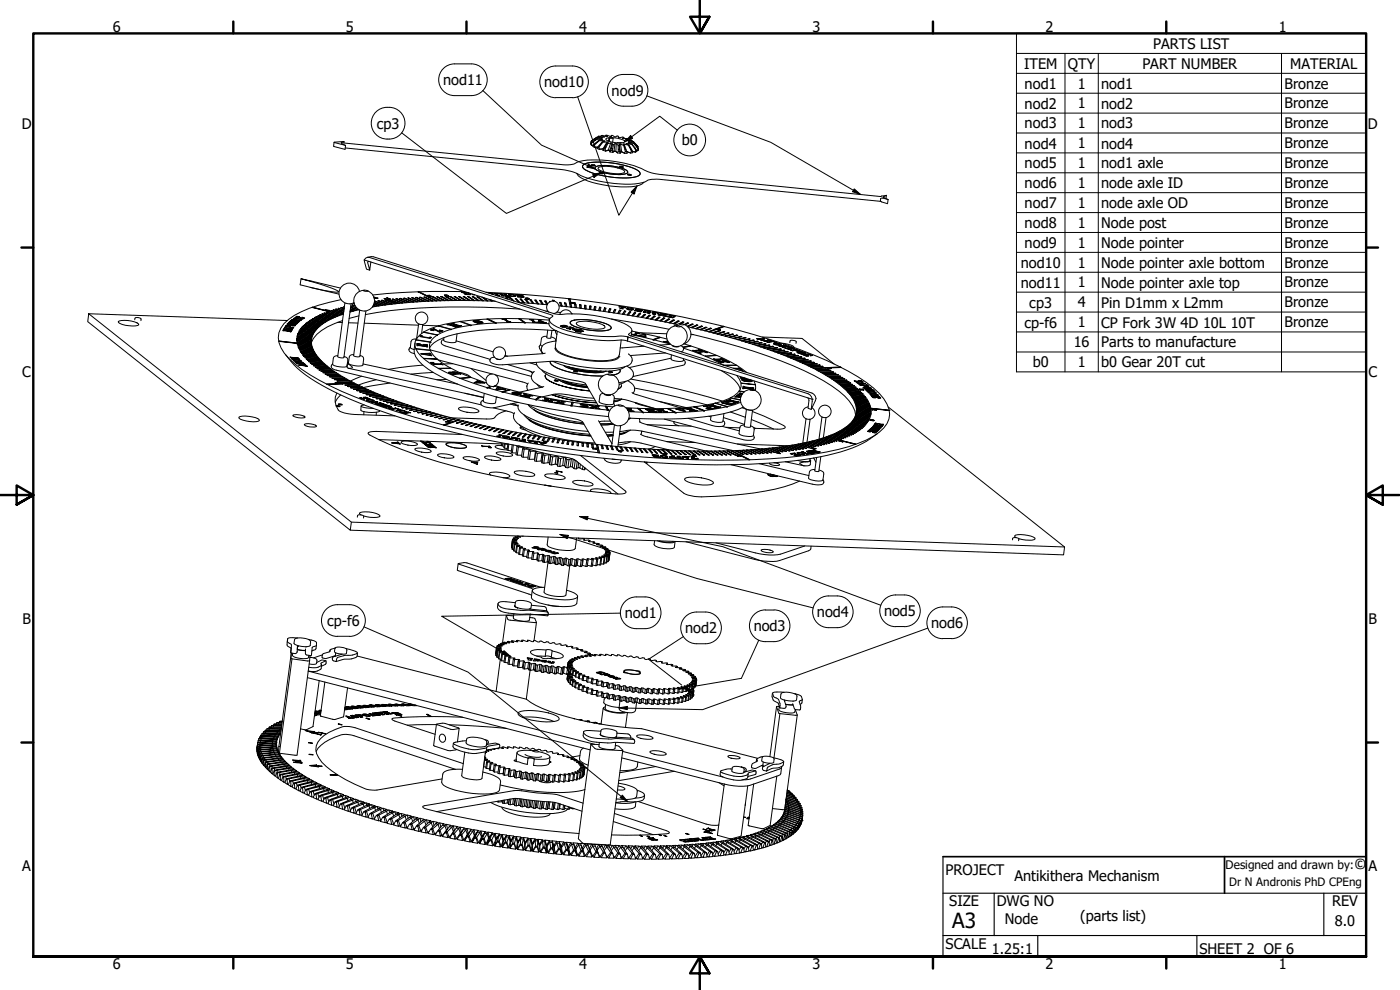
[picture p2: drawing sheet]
<svg xmlns="http://www.w3.org/2000/svg" width="420mm" height="297mm" viewBox="0 0 420 297" stroke-linecap="round" stroke-linejoin="round" font-family="sans-serif">
<defs><g id="words">
<text font-size="6.3" x="285.8" y="278.5">A3</text>
<text font-size="4.5" x="406.4" y="260.8">©</text>
<g font-size="4.4">
<text x="33.8" y="9.6">6</text>
<text x="103.8" y="9.6">5</text>
<text x="173.8" y="9.6">4</text>
<text x="243.8" y="9.6">3</text>
<text x="313.8" y="9.6">2</text>
<text x="383.8" y="9.6">1</text>
<text x="346.1" y="14.6">PARTS LIST</text>
<text x="307.3" y="20.6">ITEM</text>
<text x="320.5" y="20.6">QTY</text>
<text x="342.9" y="20.6">PART NUMBER</text>
<text x="387.2" y="20.6">MATERIAL</text>
<text x="133" y="25.6">nod11</text>
<text x="163.3" y="26.2">nod10</text>
<text x="183.6" y="28.8">nod9</text>
<text x="307.5" y="26.6">nod1</text>
<text x="323.4" y="26.6">1</text>
<text x="330.5" y="26.6">nod1</text>
<text x="385.5" y="26.6">Bronze</text>
<text x="307.5" y="32.6">nod2</text>
<text x="323.4" y="32.5">1</text>
<text x="330.5" y="32.6">nod2</text>
<text x="385.5" y="32.5">Bronze</text>
<text x="6.5" y="38.8">D</text>
<text x="113.1" y="38.6">cp3</text>
<text x="307.5" y="38.6">nod3</text>
<text x="323.4" y="38.5">1</text>
<text x="330.5" y="38.6">nod3</text>
<text x="385.5" y="38.5">Bronze</text>
<text x="410.5" y="38.8">D</text>
<text x="204.6" y="43.6">b0</text>
<text x="307.5" y="44.6">nod4</text>
<text x="323.4" y="44.5">1</text>
<text x="330.5" y="44.6">nod4</text>
<text x="385.5" y="44.5">Bronze</text>
<text x="307.5" y="50.5">nod5</text>
<text x="323.4" y="50.4">1</text>
<text x="330.5" y="50.5">nod1 axle</text>
<text x="385.5" y="50.4">Bronze</text>
<text x="307.5" y="56.5">nod6</text>
<text x="323.4" y="56.4">1</text>
<text x="330.5" y="56.5">node axle ID</text>
<text x="385.5" y="56.4">Bronze</text>
<text x="307.5" y="62.5">nod7</text>
<text x="323.4" y="62.4">1</text>
<text x="330.5" y="62.5">node axle OD</text>
<text x="385.5" y="62.4">Bronze</text>
<text x="307.5" y="68.4">nod8</text>
<text x="323.4" y="68.4">1</text>
<text x="330.5" y="68.4">Node post</text>
<text x="385.5" y="68.4">Bronze</text>
<text x="307.5" y="74.4">nod9</text>
<text x="323.4" y="74.3">1</text>
<text x="330.5" y="74.4">Node pointer</text>
<text x="385.5" y="74.3">Bronze</text>
<text x="306.3" y="80.4">nod10</text>
<text x="323.4" y="80.3">1</text>
<text x="330.5" y="80.4">Node pointer axle bottom</text>
<text x="385.5" y="80.3">Bronze</text>
<text x="306.3" y="86.3">nod11</text>
<text x="323.4" y="86.3">1</text>
<text x="330.5" y="86.3">Node pointer axle top</text>
<text x="385.5" y="86.3">Bronze</text>
<text x="308.9" y="92.3">cp3</text>
<text x="323.4" y="92.2">4</text>
<text x="330.5" y="92.3">Pin D1mm x L2mm</text>
<text x="385.5" y="92.2">Bronze</text>
<text x="307.4" y="98.3">cp-f6</text>
<text x="323.4" y="98.2">1</text>
<text x="330.5" y="98.3">CP Fork 3W 4D 10L 10T</text>
<text x="385.5" y="98.2">Bronze</text>
<text x="322.2" y="104.2">16</text>
<text x="330.5" y="104.3">Parts to manufacture</text>
<text x="6.7" y="113">C</text>
<text x="309.9" y="110.2">b0</text>
<text x="323.4" y="110.2">1</text>
<text x="330.5" y="110.2">b0 Gear 20T cut</text>
<text x="410.7" y="113">C</text>
<text x="187.5" y="185.5">nod1</text>
<text x="245.2" y="185.2">nod4</text>
<text x="265.3" y="184.9">nod5</text>
<text x="6.7" y="187.3">B</text>
<text x="98.2" y="187.9">cp-f6</text>
<text x="205.6" y="190.1">nod2</text>
<text x="226.2" y="189.4">nod3</text>
<text x="279.4" y="188.5">nod6</text>
<text x="410.7" y="187.3">B</text>
<text x="6.7" y="261.5">A</text>
<text x="283.8" y="262.4">PROJECT</text>
<text x="410.7" y="261.5">A</text>
<text x="304.5" y="264.3">Antikithera Mechanism</text>
<text x="284.9" y="272">SIZE</text>
<text x="299.1" y="272">DWG NO</text>
<text x="399.8" y="271.9">REV</text>
<text x="301.6" y="277.4">Node</text>
<text x="324.1" y="276.5">(parts list)</text>
<text x="400.6" y="277.8">8.0</text>
<text x="283.8" y="284.7">SCALE</text>
<text x="297.6" y="286.2">1.25:1</text>
<text x="360" y="286.2">SHEET 2 OF 6</text>
<text x="33.8" y="290.6">6</text>
<text x="103.8" y="290.6">5</text>
<text x="173.8" y="290.6">4</text>
<text x="243.8" y="290.6">3</text>
<text x="313.8" y="290.6">2</text>
<text x="383.8" y="290.6">1</text>
</g>
<text font-size="3.6" x="367.8" y="260.8">Designed and drawn by:</text>
<text font-size="3.5" x="368.9" y="265.9">Dr N Andronis PhD CPEng</text>
</g></defs>
<!-- layer: Visible (ANSI) -->
<g fill="none" stroke="#000" stroke-width=".3">
<path d="M100.2 42.7v1.3l3.3 .8 .2-1.2M102.4 42.8h.1M102.4 42.8l65.7 6.5a8.2 8.2 0 0 0 5.9-.9 35.9 35.9 0 0 1 20.9 3.3l3.8 .7 65.7 6.6M102.5 43l1.2 .6M103.2 42.9l.1-.5-3.1 .3 3.5 .9M103.3 42.4l-.9 .4M103.6 44.4l64.5 6.4a16.3 16.3 0 0 1 7.2 2.3 36.7 36.7 0 0 0 17.5 1.7l.8-.2a6.4 6.4 0 0 1 5-.7l65.8 6.5M173.1 52a5.5 5.5 0 0 0 3.3 2.3 31.9 31.9 0 0 0 15.4 1.3l1.5-.9M175 49.6a11.7 11.7 0 0 1 7.4-.8l3.6 .5a13.6 13.6 0 0 1 5.9 2.3l.3 .5-.2 .4a8 8 0 0 1-5.7 .9l-5.3-.7a13.5 13.5 0 0 1-6-2.3l-.2-.4zM175.2 49.3a23.2 23.2 0 0 1 13.4 .6 5.8 5.8 0 0 1 3.5 2v.4a4.5 4.5 0 0 1-3.5 1.1 28.8 28.8 0 0 1-12.6-2.3l-1.2-.9v-.5zM177.3 42.9l.1 .1M177.4 42.4l.6-.5-.5 .4-.2 .6"/>
<path d="M177.5 49.5l1.1 .1-.4 .2zM177.5 43.5l-.1-.6 .1 .7M177.5 43.5v.1M177.5 43.5l.6 .1M177.5 43.6l.6 .1M178 42.4l1.2-.8v.1zM178 42.4l-.6 .5M178 41.9l1.2-.7-1.3 .8M178.1 42.5l-.6 .5M178.1 43.5l.5-.5 .2 .1-.5 .5M178.4 44.1l-.3-.6-.1 .5 .4 .2M178.4 44.1h1l.4-.5 .3 .1-.4 .5"/>
<path d="M178.4 44.1v.1M178.4 44.2h.9M178.6 50.2a9.2 9.2 0 0 1 6-.2 7.5 7.5 0 0 1 3.7 1.3l.1 .4a3.1 3.1 0 0 1-2.8 .7l-3.9-.5a5.3 5.3 0 0 1-3.1-1.4zM178.6 43l1.1-.9 .2 .1-1.1 .9M178.7 50.1a13.6 13.6 0 0 1 9.4 1l.3 .7a13 13 0 0 1-9.2-.7l-.6-.4-.1-.3zM179.1 41.3l1.5 .3M179.2 41.6h1.3M179.2 41.2l1.5 .2M179.2 41.7l1.6 .2M179.6 40.9l1.1 .5M179.6 50.2a10.8 10.8 0 0 1 7.9 1.1v.3a7.4 7.4 0 0 1-5.4 .2 3.5 3.5 0 0 1-2.6-1.3zM179.8 44.7l-.1-.5-.3-.1-.2 .5 .6 .2"/>
<path d="M179.8 43.6l.9-1 .3 .1-.9 1M179.8 44.7v.1M179.9 42.2h1.4M179.9 51.8l1.2 .2-.5 .1zM180.5 40.7l.9 .4-1.7-.3-1.6 1.1M180.5 40.7l-.4 .2M180.6 42h.3l-1.2 .1M180.7 41.3v.1M181 44.6l-1.2 .1M181 44.7l-1.2 .1M181 45.1l.2-.5 .4 .1 .1 .5M181 44.6v.1"/>
<path d="M181 45.1h.1M181 44.7l.1 .1M181 44.6l.2 .1M181 45.1l.7 .2M181.2 42.4l.1-.2 .3 .2-.9 .2M181.2 44.6l.3-.5 .4 .1-.3 .5M181.5 44.1l.6-1.1 .3 .1-.5 1.1M181.5 44.1l.6-1.1 .4-.3-.3-.1-1.2 2M181.5 44.1l-.4 .8M181.7 45.2v.1M181.9 40.6l1.6 .4v-.4h.3a.87 .87 0 0 0 1.4 .2l.8 .5 1.2-.1M181.9 40.6l.4 .4-1.8-.3"/>
<path d="M181.9 40.6l-.3 .2M181.9 41.6a7.8 7.8 0 0 1 5.6 .7v.3a7.1 7.1 0 0 1-5.7-.8zM182.2 42.6l-1.2 .1M182.5 45l-.8 .2M182.5 45.1l-.8 .2M182.5 45v.1M182.5 45.1l.5 .1M182.5 45l.5 .1M182.6 42.4l.2-1 .2 .1-.2 .9M182.8 41.4l1.2 .1-.1 1.2M183 41.5h1M183 45.3v.3"/>
<path d="M183 45.6l.9 .1M183.1 45.5l.2-.4 .5 .1 .1 .4M183.1 45.5l-.1 .1M183.3 42.9l-.9 .2M183.3 45.1l.2-.6 .4 .1-.1 .6M183.5 44.5l.3-1.2 .3 .1-.2 1.2M183.5 40.7l-.2 .3M183.7 43l.1 .3M183.7 43l-.4-.1-.8 2.1M183.7 43l-.6 2.5M183.9 45.6v.1M184.3 45.3l-.4 .3"/>
<path d="M184.3 45.4l-.4 .3M184.3 45.3l.5 .2M184.3 45.3v.1M184.3 45.4l.5 .1M184.6 43.1l-.5 .3M184.8 45.5l.5 .4M185 43.1l-.2 2.3 .5 .4M185 43.1l.5 .4M185 43.1h-.4l-.3 2.2M185.3 45.8l.2-.4h.5l.1 .5M185.3 45.8v.1M185.3 45.9l.8 .1"/>
<path d="M185.4 42.9h1.1M185.5 45.4v-.7l.5 .1v.6M185.5 44.7v-1.2l.3 .1 .2 1.2M185.7 41.1v.2M185.9 43.4l.2 2.6M185.9 49.9l1.2 .2-.5 .1zM186.1 45.5l.5 .1M186.1 45.9v.1M186.1 45.6h.5M186.1 45.8v.1M186.2 43.2l.4 2.3 .9 .4M186.2 43.2l1 .4"/>
<path d="M186.2 43.2h-.4v.4M186.6 45.6l.9 .4M187.2 41.2l-.4 .3 1.8 .1M187.2 41.2l.2 .4M187.3 43.2l1.3 .3M187.3 43.2h-.3l.5 .4M187.3 43.2l.1 .3M187.5 45.9l.2-.4h.4l.1 .5h-.7M187.5 45.9v.1M187.5 44.9l-.3-1.3h.3l.4 1.3M187.7 45.5l-.2-.6h.4l.2 .6M188.1 45.6l1.2 .3"/>
<path d="M188.1 45.5l1.2 .3M188.1 45.5h.1M188.1 43.1l1.5 .2M188.1 43.1h-.2l.9 .4M188.1 43.1l.1 .2M188.3 52.3l1.2 .2-.4 .1zM188.6 42.8l1.6 .2M188.6 41.6l-.9 .3 1.9 .2M188.6 42.8l1.1 .5M188.6 42.8l.1 .2M188.6 41.6l.3 .4M188.7 42.5l1.5 .1"/>
<path d="M188.7 42.5l1.5 .4M188.7 42.5l.1 .2M189.3 45.8l.2-.4 .3-.1 .1 .5-.6 .1M189.3 45.8v.1M189.5 44.7l-.7-1.2h-.2l.6 1.3M189.6 42.1l-1.2 .1 1.7 .3M189.6 43.3l.9 1.2M189.6 42.1l.3 .4M189.7 43.3h-.1M189.7 43.3l.9 1.1M189.8 45.3l-.3-.6-.3 .1 .3 .6M189.8 45.5l.9 .2"/>
<path d="M189.8 45.4l.9 .2M190.1 42.5l.1 .1M190.1 42.5l.9 1M190.2 43l.9 1.1M190.2 42.6l.9 1M190.2 42.9v.1M190.2 42.9l.9 1.1M190.7 45.6v.1M191 45.5v-.5l-.2 .1-.1 .5M191 45l-.5-.5 .3 .6M191 45.5h.1M191 45.2h.4"/>
<path d="M191 45.1l.4 .1M191 45.5l-.3 .2M191.4 45.2l.2-.6-.2 .6M191.4 45.2h.1M191.5 44.1l-.5-.6 .5 .6v.4M191.6 44.6l-.5-.6 .4 .6M264.3 59.6l.5-.2 1.7 .5-.1 1.2-1.8-.5-.4-.4zM265.2 59.2v.1M266 58.6l-1.7 .4M266 58.6l-.9 .6 1.4 .7M266 58.6l-.1 1M109.3 78l.4-.5 1.2-.3 54.3 17.2 .7 .4a1.45 1.45 0 0 0-.9 1.6 12.2 12.2 0 0 0 7.2 3.3 47.3 47.3 0 0 0 15 1.2l1.3 .2-.2 1.2-1.3-.2a46.2 46.2 0 0 1-19.8-2.7 3.3 3.3 0 0 1-2.5-2.3"/>
<path d="M109.3 78l.7 2.8 1 .3M109.3 78l1.4 .4M110.3 77.2l1.7-.2 54.1 17.1M110.7 78.4h-.2l-.1 .5 .6 2.2 .3-2.5M110.7 78.4l54.3 17.2M111.3 78.6h.1M26.6 94.1l78.9 62.6-.4 2.4-78.8-62.6zM26.6 94.1l59.6 2.1M35.5 96.5a7.4 7.4 0 0 1 6.1 .7l.1 .2a7.9 7.9 0 0 1-6.1-.6zM40.4 96l.1-.5a1.4 1.4 0 0 1 1.8 .2v.5M85.2 98.6l2.4 .4-.1 .3-2.2-.5-.1 .3 2.3 .3-.2 .2-2.4-.4zM85.2 98.6l-.1 .1"/>
<path d="M85.2 99.1v.1M85.4 98.3l2.6 .2-.2 .2-.6-.2-.1 .2h.7l-.1 .3zM85.4 98.7h-.3l-.2 .5M85.4 98.3l-.1 .1M85.8 98.5l1.1 .2M85.8 97.8l-.2 .2M85.8 97.7h1l.4 .1-.1 .3 1.1 .1-.2 .2-2.4-.4zM85.8 97.7h.2M85.9 97.9l.9 .2M86 98.5h1l-.1 .2 .1-.2 .2 .1M86 97.6l.1 .1M86.1 97.6v.1"/>
<path d="M86.2 97.2l1.3-.1 1.2 .5h-1.7zM86.2 97.2v.1M86.2 97.3h.1M86.3 97.2l.2 .1M86.4 97.1l.1 .1M86.4 97.6v.1M86.5 96.9l.5-.4 .8 .1h-.7l-.2 .2 1.6 .1-.6 .1 .9 .1 .2-.2-.5-.2 .9 .2-.5 .4zM86.5 97.4l.1 .1M86.6 97.5l.2 .1M86.7 97.4h-.3a1.92 1.92 0 0 1 2 .3v-.1M86.7 97.1v.1M86.8 97.4l.4 .2"/>
<path d="M86.8 97.7v.1M86.9 97.8l.1 .1M86.9 97.4l.9 .1-.3 .1M86.9 96.8v.1M87 97.9l-.2 .3 .2-.3-.3-.1-.6-.1-.2 .3M87 96.5v.1M87 97.1v.1M87 97.8l.1 .1M87 97.3l1 .1h-1.1M87 97.2l.2 .3M87.1 98.1l-.1 .1M87.1 96.6l-.5 .3"/>
<path d="M87.1 98.7v.1M87.2 97.8v.2M87.2 97.5l.2 .1M87.2 96.2l2 .1-1.8-.3 .3-.1 2.3 .5-2.3-.1 2 .3-.2 .2-2.4-.4zM87.2 96.2l.2 .1M87.2 99.3v.1M87.2 96.3v.1M87.2 97.5h.1M87.3 99.1h.3M87.3 99v.2M87.4 99l-.1 .1M87.4 99.5l-.3 .1"/>
<path d="M87.4 98.9h.1M87.5 98.8h.1M87.5 96.7v.1M87.5 97.1v.2M87.5 98.7l.2 .2M87.6 98.6h.1M87.6 96l-.1 .1M87.7 98.5h.1M87.7 95.9l.1 .1M87.7 96.9l.2 .2M87.7 98.4l.2 .2M87.7 96.3l-.2 .1"/>
<path d="M87.8 98.3v.1M87.8 97.2v.1M87.8 98.2l.1 .1M87.8 97.6l-.4 .1M87.9 98.2l.2 .1M88.1 97.6l-.3 .1M88.1 95.5l1.6 .1 .8 .3a2.29 2.29 0 0 1-2.4-.3zM88.1 95.5v.2M88.2 97.3l.2 .2M88.3 97.6l-.3 .1M88.3 95.7h1.3l.6 .4M88.3 97.6l-.1 .1"/>
<path d="M88.3 97.7h.1M88.3 95.6l-.2 .1M88.3 95.7l.3 .1M88.3 95.5v.1M88.4 97.4l.2 .2v-.1M88.4 95.8h-.1M88.5 95.3l.6-.4 .8 .2-.7-.1-.3 .2 1.1 .1 .6 .3 .4-.2-.3-.2 .7 .2-.6 .4-.9-.4zM88.5 96.7v.1M88.6 95.9h.3M88.6 95.5v.1M88.7 97.2v.1M88.8 97.1v.2"/>
<path d="M88.9 95.5v.1M88.9 95.2v.1M88.9 96h.3M89.1 94.9v.1M89.2 96l.4 .1M89.2 95.1l-.6 .2M89.2 96.3l.3 .1M89.3 97l-.3-.1-.3 .3M89.3 96.7l.1 .1M89.4 96.6v.1M89.4 95.6v.1M89.5 96.6l.1 .1"/>
<path d="M89.6 99.7l4.3 .6zM89.6 99.7v.1M89.6 96l.2 .1M89.7 95.6v.1M89.7 99.3l4.4 .7zM89.7 99.3v.1M89.8 96l.2 .1M90 99l4.3 .7zM90 99v.1M90 95.3v.1M90 96l.2 .1M90.1 95.7l.2 .3"/>
<path d="M90.1 98.7l4.4 .6zM90.2 96.1h.1M90.2 98.6v.1M90.3 83.6l-.2 1.9a49.7 49.7 0 0 0 11.5 2.1 2.24 2.24 0 0 0-1.8-1l-9.5-3 11.9 2.8M90.3 95.8v.2M90.5 98.3l4.2 .7zM90.5 95.9l-.2 .1M90.5 98.3l-.1 .1M90.7 95.2v.1M90.7 98l4.3 .7zM90.7 98v.1M91 97.7l4.3 .7z"/>
<path d="M91 95.4l.3 .1M91 95.4l-.4 .2M91.1 97.6l-.1 .1M91.3 97.4l4.3 .7zM91.4 97.4h.1M91.7 97.1l4.3 .7zM91.7 97v.1M92.1 96.7l4.2 .8zM92.1 96.7v.1M92.5 96.5l4.2 .7zM92.5 96.4v.1M92.9 96.2l4.2 .7z"/>
<path d="M93 96.1v.1M93.1 86.2l8.6 2.1M93.3 95.9l4.3 .8zM93.4 95.8v.1M93.6 92.2l9 2.2zM93.6 92.2l5.1 1.2M93.8 95.6l4.2 .8zM93.9 95.5v.1M94.3 95.3l4.2 .8zM94.4 95.2v.1M94.8 95l4.2 .9zM95 95v.1"/>
<path d="M95.4 94.8l4.2 .8zM95.5 94.7v.1M96 94.5l4.1 .8zM96.1 94.4v.1M96.6 94.2l4.1 .9zM96.7 94.2v.1M97.2 94l4.1 .9zM97.4 93.9v.1M97.8 93.1l.5 .1M97.8 93.7l4.1 .9zM97.8 93l.5 .1M98 93.7v.1"/>
<path d="M98.3 93.2l.1 .1M98.4 93.2l.1 .1M98.5 93.2h-.2M98.7 93.4v.1M98.7 93.4l-.1 .1M98.8 93.1l-1.3-.2 .8 .4M98.8 93.2h-.5M98.8 93.1v.1M99.4 93.2v.1M100.1 92.9v.1M100.9 92.7v.1M101.3 96.7l1.4 .1"/>
<path d="M101.6 92.5v.1M102.4 92.3v.1M102.8 96.2a17.6 17.6 0 0 0-8.7 5.3l-.7 1.2M103.1 94.1l-3.9-.9 3.9 1a17.3 17.3 0 0 0-8.8 5.5 5.6 5.6 0 0 0 .7 6.9 35 35 0 0 0 13.2 9.3 196.4 196.4 0 0 0 44.9 13.5 309.9 309.9 0 0 0 69.7 5.7 84.9 84.9 0 0 0 27.8-5 10.8 10.8 0 0 0 6.3-6 6.7 6.7 0 0 0-1.8-5.7 38.3 38.3 0 0 0-13.7-9.2 179.9 179.9 0 0 0-34.9-11.1M103.1 93.7l-3.2-.7 3.2 .8M103.2 93.3l-2.5-.5 2.5 .6M103.3 92.9l-1.8-.4 1.7 .5M103.3 92.1v.1M103.3 92.5l-1.1-.2 1.1 .3M103.3 92.1h-.3l.3 .1M103.5 90.9l-2.2 16.1 1.2 .4 .7-.1 2.2-16.2M104.6 96.8l2.8 .1"/>
<path d="M105.1 93.4l.3 .1h-.3M105.1 93l1 .3-1-.2M105.2 92.6l1.7 .5-1.7-.4M105.2 92.2l2.5 .7-2.5-.6M105.3 91.9l1.8 .5M105.3 91.8l1.6 .4M105.8 91.5v.1M106 91h.3M106 90.9l.1 .1M106.1 91h.1M106.3 91h-.1M106.5 91.7l-.9-.2 1 .3"/>
<path d="M107.7 94.8l-2.9 .7M107.7 92.9l-2.7 .7M107.9 87.4a3.1 3.1 0 0 0-4-2.3 3.1 3.1 0 0 0-2 4.1 3.1 3.1 0 0 0 4.3 1.7M107.9 93l-1.8 13.7 1.2 .4 .7-.1 1.8-13.7M109.1 87.2l.5 .2 .7-.1M109.1 87.2h.1M109.1 87.2l.6-.1 .6 .2M109.1 87.1a3.1 3.1 0 0 0-2.9 2.7 3.1 3.1 0 0 0 2.1 3.4M109.3 97l16.3 .6M110.2 87.3a3.1 3.1 0 0 1 2 3.9 3.1 3.1 0 0 1-3.9 2M110.3 87.3h.1M111.8 92l.2 .1h-.2"/>
<path d="M112.1 91.6l.8 .3-.9-.2 .6 .2M112.2 89.1l1.3 .4-.7 .1-.5-.4 .7 .3M112.2 91.2l1.6 .5-1.6-.4 1.4 .5M112.3 89.5l.3 .1h-.2M112.4 90.7l2.4 .9-2.5-.7 2.3 .7M112.4 90.4l3.4 1.1-3.4-1.1M112.4 89.5v.1M112.6 90.5h.1M112.6 90.3l2.9 1.2M112.8 89.4v.1M113.1 89.4v.1M113.3 89.4v.1"/>
<path d="M113.4 90.2l3.4 1.1zM113.6 90.2l2.9 1.2M113.6 90.3h.1M114.4 90.1l3.4 1.1zM114.7 90.1l2.8 1.2M115.2 89.6l4.1 1.4zM115.3 89.6l4 1.4M115.5 90l3.3 1.1zM115.5 89.6h.1M115.8 89.9l2.7 1.2M116.3 89.4h-.3l1.1 .3-.8-.3M116.3 89.4h.1"/>
<path d="M116.6 89.9l3.2 1.1zM116.8 89.9h.1M116.9 89.8l2.7 1.2M117.7 89.7l3.2 1.2zM117.9 89.9h.1M118 89.7l2.6 1.2M118.8 89.6l3.2 1.2zM119.1 89.7l2.7 1.1M119.1 89.6v.1M120 89.6l3.1 1.1zM120.2 89.6l2.6 1.1M120.3 89.5v.1"/>
<path d="M121.2 89.5l3 1.1zM121.4 89.6l2.6 1M121.5 89.4v.2M122.3 89.4l3 1.1zM122.6 89.5h.1M122.6 89.4l2.5 1.1M123.5 89.3l2.9 1.2h-.3zM123.7 89.4h.1M123.8 89.3l2.4 1.2M124.7 89.2l2.9 1.2zM125 89.4h.1M125.1 89.2l2.2 1.2"/>
<path d="M125.5 87.6l3.2 1.5zM125.5 87.6l3.2 1.5M125.6 97.2l-.5 4.3M125.9 89.2l2.9 1.2zM126.2 89.3l2.3 1.1M126.3 89.2v.1M126.9 97.6l4.8 .2h-.2l3.8 1M126.9 97.4l-.4 2.7M127.2 99.7l4.1 .8M127.2 99.6l4 .9M127.2 89.1h.3l2.5 1.2h-.4zM127.4 89.2l2.3 1.1"/>
<path d="M127.5 89.1v.1M128.4 88.8h.1M128.4 88.8h.2M128.4 88.7h.7h-.2M128.4 89.1h.4l2.3 1.1-.3 .1zM128.7 88.9h.1M128.7 88.8l.2 .2M128.7 89.2h.1M128.7 89h.1M128.8 88.8h-.2M128.8 88.7l.3 .1-.4 .1M128.8 89.1l2.1 1.2"/>
<path d="M128.9 88.9l.4 .1M128.9 88.6h-.8l.6 .4M129.2 99l1-.4 1.8 .9 .5-.2-.7-.2 1.2 .2-1 .4-1.8-1-.6 .3 .7 .2zM129.2 88.8l.1 .1zM129.3 88.8l.3 .1h-1h.2M129.6 99v.1M129.7 89.1l.3-.1 2.4 1.2h-.4zM130 89.1l2.1 1.1M130 89v.1M130.1 98.7l-.8 .3M130.2 98.6l1.8 .9M131 89l2.6 1.2h-.4z"/>
<path d="M131.2 89.1h.1M131.4 89l1.9 1.2M131.7 97.9l3.8 .9M132 99v.1M132.3 89l2.5 1.2h-.3zM132.5 99.3h.3M132.5 99.3l-.5 .3M132.5 89.1l2.1 1.1M132.6 89v.1M133.6 88.5h-.3h.9l-.1 .3h.4M133.6 89h.4l2.1 1.2zM133.8 89.1l2 1.1"/>
<path d="M133.9 88.8l.1-.3-.1 .3h.8h-.2M134 88.6h.2M134 89l-.1 .1M134 88.5l-.4 .1M134.2 97.4l.7-.2 .9 .4 .8-.2-1.3-.2 .7-.2 2.6 .8-.8 .1-1-.4-.7 .2 1.4 .3-.8 .2zM134.5 88.7v.1M134.9 97.2v.2M135 89h.3l2 1.2h-.4zM135.1 89.1l2 1.1M135.3 98.8l-4 1.7M135.3 98.8l.1 .1M135.3 89v.1"/>
<path d="M135.5 98.8h-.2M135.5 97.2l.6-.1 1.9 .8 .3-.2M135.8 97.6v.1M136 97v.1M136.1 97.7l.8 .4 .3-.2M136.3 89h.3l2 1.2h-.4zM136.5 89.1h.1M136.6 97.4l-.8 .3-.8-.3-.6 .1M136.6 89l1.8 1.2M136.7 98v.2M136.9 98v.1M137.6 89h.4l1.9 1.2h-.4z"/>
<path d="M137.8 97.8v.1M137.8 89.1h.2M138 89l1.7 1.2M138 97.7v.2M138.2 96.5l3.2 1.1M138.2 96.4l-.2 .1 3.2 1.1M139 89h.4l1.8 1.2h-.4zM139.1 87.8h-.1M139.2 89.1h.1M139.4 89l1.6 1.2M139.4 87.5l-14.6 .1-12.9 .9M139.9 88.3l-.1 .1"/>
<path d="M140 88.2l-.2-.1-.2 .3M140.2 87.7h-1.7l1.3 .4-.3 .3h1.9l-.5-.2v.1h-1l.3-.3-1.1-.2 1.7 .2-.2-.1M140.3 87.9h.1M140.4 87.8l.1 .2M140.4 89l2.1 1.2h-.4zM140.5 89.1l1.8 1.1M140.7 89v.1M141.1 88.3l-.2 .1M141.2 97.6l-5.7 1.2M141.2 88.2v.2M141.2 97.6l.2 .1M141.4 97.6h-.2"/>
<path d="M141.7 89h.4l1.7 1.2h-.4zM141.9 88.3l.1 .1h-.3l.8 .1M141.9 89.1l1.7 1.1M142 96.3l.6-.1a2.55 2.55 0 0 1 2.3 .7 3.1 3.1 0 0 1-2.9-.6zM142 96.3h.3M142 96.4h.1M142 88.4h.1M142.1 89v.1M142.2 88.3l.1 .2M142.3 96.2l.2 .1M142.4 88.4v.1M142.5 96.4h1.1"/>
<path d="M142.5 96.5v.1M142.6 96.2v.1M142.7 96.6l-.2-.1 .2 .2M142.9 96.5h-.3l1.1 .3-.3-.1M142.9 96.5h.1M143 96.7l.4 .2zM143 96.7h-.3l.3 .1M143 96.2v.1M143.1 96.5h-.2l.2 .2M143.1 89.1h.4l1.6 1.1h-.4zM143.3 89.2l1.6 1M143.4 96.8l.2 .1"/>
<path d="M143.4 96.9l.1 .1M143.5 96.3h.1M143.5 96.2l.3 .2M143.5 96.4h-.2l.2 .2-.4 .1 .4-.2M143.5 89.1v.1M143.6 96.4l.8 .3v.3l.1-.2M143.8 96.3l.5 .2M144 96.9l-.4 .1M144.1 96.7l-.6-.3 .8 .3-.9 .1M144.2 96.9l-.2 .1M144.3 96.5l.3 .2M144.4 96.9l-.2 .1"/>
<path d="M144.5 96.9l-.1 .1M144.6 89.1l1.5 1.2h.4l-1.3-1M144.6 96.5l.3 .2M144.7 89.2l1.6 1.1M144.9 96.8v.1M145.9 87.7a343.3 343.3 0 0 1 89.9 15.7 100.3 100.3 0 0 1 24.2 11.4 16.8 16.8 0 0 1 6.8 8 6.4 6.4 0 0 1-2.9 6.9 38.9 38.9 0 0 1-15.9 5.9 207 207 0 0 1-48.9 1.9 349.2 349.2 0 0 1-79.6-13.8 105.9 105.9 0 0 1-28.9-12.9 17.2 17.2 0 0 1-6.9-8 6.3 6.3 0 0 1 2.9-6.9 30.7 30.7 0 0 1 12.2-5.2l3.5-.8M146.4 95.8h.1M146.4 95.7h-.3l2.5 1.2M146.7 88l1.3 .1v.2M146.8 89.8l.6 .5h.4l-.4-.3M146.9 88l.8 .3M147.1 89.9l.5 .4"/>
<path d="M147.2 88h.1M147.6 88v.1M147.7 88.2h.1M147.7 88.1l.3 .2M148 88.1v.2M148.6 96.9l-7.2 .7M148.6 90.4a177.9 177.9 0 0 0-36.8 1.7M148.7 88.2l.3-.1 .4 .6M148.9 88.6h.2M148.9 96.9h-.3M148.9 96.9l-2.5-1.2 2.5 1.3M149.1 88.6l-.8-.6 2.4 .2h-.2l.9 .6h-.9l.2-.1-.6-.5-1.1-.1 .9 .7-.8-.1"/>
<path d="M149.1 88.6v.1M149.5 88.7h.1M149.8 88.7v.1M150.2 88.3l.3-.1 .5 .6M150.7 95.7h1.1l.2 .1h-.4l1.7 .8h-1.1l-.2-.1h.4zM150.7 88.7v.1M150.7 88.2h.1M151 88.2h1l-.2 .1 .9 .6-1-.1h.2zM151 88.7v.1M151.2 95.9h.4M151.3 88.8h.1M151.5 88.3h.3l.4 .6"/>
<path d="M151.6 95.8l1.1 .8 .1-.1M151.8 89.5l.3 .2M151.8 95.7v.1M151.8 89.6l-.1-.2 .7 .3M151.9 88.8h.1M152 89.1h.1M152 88.2v.1M152.1 89.4l-.1 .1M152.1 89.1h.1M152.2 89.3l1 .1-.4-.3 .2 .3M152.2 89h-.4l.2 .3h.5M152.2 89.1h-.1l.1 .2"/>
<path d="M152.2 89.2l.2 .1M152.2 89.3v.1M152.3 88.8v.1M152.4 89.4h.1M152.4 96.5v.1M152.6 88.8v.1M152.7 88.4a1.96 1.96 0 0 1 2.1 .5l-.3 .1a1.56 1.56 0 0 1-1.8-.6zM152.7 89.2l-.5 .1M152.7 88.4v.1M152.7 89.2h.1M152.8 89.1h.2M152.9 88.4l-.2 .1"/>
<path d="M153 89.1l-.6-.1 .3 .2M153 88.3l.1 .1M153 88.6h.1M153 88.7l.1 .1M153.1 88.5l.4-.1 .9 .3M153.2 96.5v.1M153.3 88.3v.1M153.3 88.8l-.2-.2 .2 .2M153.5 88.9h.4M153.5 88.8l-.2 .1M153.5 89.5l-.3 .1M153.5 89.6l.6 .7"/>
<path d="M153.5 88.3v.1M153.8 90.2l-.7-.7h.4l.8 .9M154 88.4l-.1 .1M154.1 88.9l-.2 .1M154.1 88.5l.2 .1M154.2 88.9l-.2 .1M154.3 88.5l.1 .2M154.3 88.9l-.1 .1M154.4 88.7l-.1 .2M154.4 88.8l-.1 .1M154.5 88.5l.2 .3M154.6 89.6h.3l1.1 1.1h-.4z"/>
<path d="M154.7 88.7l.1 .1M154.7 89.7l1.2 1M154.7 88.4l2 .1 .4 .3-1.7-.3 .9 .3-.6 .2h1.5v.2l-2-.1 .7-.3zM154.9 89.6v.1M155.2 88.5l.2 .1M155.6 90.7l8.6 .7-.8-1.1h.4l.5 .9M155.7 89v.1M155.8 95.7h.2M156 95.6h-.4l1.7 1.2M156 92.7a187.3 187.3 0 0 0-46.4 1.7M156 89.7h.4l1 1.2-.4-.1zM156.1 88.9l-.2-.1-.4 .3"/>
<path d="M156.2 89.8h.2l.9 1M156.4 89.7v.1M156.6 88.7h.1M156.7 88.5l.1 .3M156.9 89.1h.1M157 89l.2 .1M157.2 89v.2M157.3 96.8h.3M157.3 96.8l-8.4 .1M157.5 89.8h.4l.9 1.2-.4-.1zM157.6 89.9l1.1 1.1M157.6 96.8l7.1 .3"/>
<path d="M157.6 96.8l-1.6-1.2 1.6 1.3M157.8 89.5h.1M157.8 89.5l.7 .3 .3-.2M157.8 89.5h.2M157.8 89.4l.1 .1M157.9 89.8v.1M157.9 89.6l.3-.2 .4 .2M157.9 89.4l.2 .1M158 89.6l.2 .1M158 89.5l.3 .2M158 89.5l.2 .1v-.1M158.1 89.4l.1 .1"/>
<path d="M158.2 89.4l.1 .1M158.3 89.7l.2 .1M158.3 89.4l.3 .2M158.5 89.7v.1M158.5 89.6h-.3l.4 .1M158.5 89.6l.1 .1M158.5 89.7l.1 .1M158.6 89.7v.1M158.6 89.5l.1 .1M158.7 89.5l.1 .2-.2-.1M158.9 95.9h1.2l.1 .1h-.3l.7 .7 .5 .1-1.2-.1h.2l-.7-.7zM159 89.9h.4l.8 1.2-.4-.1z"/>
<path d="M159.1 90h.2M159.4 89.9l.7 1.1M159.4 96h.5M159.9 96l.7 .8M160.1 95.9v.1M160.1 96.7v.1M160.5 90h.4l.7 1.2h-.4zM160.6 90.2h.2M160.6 96.7v.1M160.9 90l.6 1.2M161 96.7v.1M161.5 96.7l.2-.6h.2l1.7 .8"/>
<path d="M161.7 96l2.3 .9h-1.1l.3-.1-.3-.1-1.6 .1 .2-.1zM161.7 96v.1M161.8 96.7v.1M161.9 96.6l.1-.4 .7 .5M161.9 96.5l.8 .1M161.9 96v.1M162 90.1l.3 .1 .7 1.1h-.4zM162 90.2l.3 .1 .6 1M162.3 96.8h.1M162.3 90.2v.1M163.2 96.8v.1M163.5 90.4h.3"/>
<path d="M163.7 96.8v.1M163.8 93.3l.7 .1M163.8 90.3l.5 1M164 96.8v.1M164.4 99l-.3 2.3 .6 .2 .6-.1 .4-2.3M164.7 93.6a1.88 1.88 0 0 1 .1-2.9 1.88 1.88 0 0 1 2.9 .8 1.88 1.88 0 0 1-1.6 2.6M164.8 95.5v.5a115.8 115.8 0 0 0-31.6 1.4 14.9 14.9 0 0 0-8 3.9 3.3 3.3 0 0 0 .2 4.4 26.3 26.3 0 0 0 11.1 7.2l9.6 3.4M164.9 95.9l-.2 1.2M165.3 90.5l-.4-.1 .2 .1M165.9 90.2h.2M166.1 94.1h.1M166.1 94.1l1.3 .2a45.7 45.7 0 0 1 19.8 2.7 3 3 0 0 1 2.5 2.3l-1.1 1.1 .2 .2 54.9 17.3a1.72 1.72 0 0 1 1 2.4l-1.2 2.5-1-.3 .3-2.4-.4-.7"/>
<path d="M166.1 90.3h.1M166.1 90.2l.1 .1M166.3 90.1h-.5l.1 .2M166.3 90.2l-.2 .1M166.3 94.1h.1M166.8 99.2h.1M166.8 99.2v.7l.3 .5M166.8 99.2a104.3 104.3 0 0 0-30.3 1.1 11 11 0 0 0-7.6 4.1M167.1 93.7l1.2 .1M167.3 99.4l-.6 4.4a2.18 2.18 0 0 0 1.7 2.1 29.8 29.8 0 0 0 15.3 2 2.18 2.18 0 0 0 2.2-1.5l.5-4.4M167.8 91.8l15.3 1.9 10.2 1.7 9.9 1.9M167.9 90.7h.4l.4 1.1h-.4z"/>
<path d="M168 90.8l.3 .1M168.2 97.9a2.84 2.84 0 0 1 2.2 .1M168.3 97.7l1.4-.1 .8 .4a2.6 2.6 0 0 1-2.4-.1zM168.3 90.7l.4 1.1M168.7 97.9h1.2l-.8 .2zM169.4 90.9h.4l.3 1.1h-.4zM169.5 91h.3l.3 1M169.8 90.9v.1M169.9 97.9a.86 .86 0 0 1-1.2 0M170 98.5l1.2-.2-.4-.1 .3-.1 1.3 .4-1.5 .1 .4 .1h-.2zM170.6 89.6l.4 .1 .3 1.3h-.4zM170.6 89.6l.4 .1 .3 1.3"/>
<path d="M170.9 98.6l.2 .1M170.9 91l.4 .1 .2 1.1-.3-.1zM170.9 91.2h.4M171 89.7h.1M171.1 98.2h.1M171.1 98.2l1 .3M171.1 96.7a4.3 4.3 0 0 1 3.4-.8l4.5 .4a7 7 0 0 1 4.5 2l-.2 .4a11.3 11.3 0 0 1-7 .3l-1.5-.3a6.3 6.3 0 0 1-3.6-1.6zM171.1 98.1v.1M171.2 96.6a5.4 5.4 0 0 1 3.6-.7l4.6 .5a8 8 0 0 1 3.9 1.6l.2 .4a3.1 3.1 0 0 1-3.1 .9l-2.9-.2-3-.5a5.4 5.4 0 0 1-3.4-1.6zM171.2 98.3l-1 .3M171.3 91.1l.2 1M171.5 90.8l.2-.1v.3"/>
<path d="M171.7 91l.9 .1M171.7 90.9v.1M171.7 90.7h-.3l.2 .3h-.2h.5h-.2M171.8 94.2h-.2a1.88 1.88 0 0 0-1.9-1.2 1.88 1.88 0 0 0-1.7 1.4M171.8 98.8l.6-.1 2.2 .3-1.6 .3zM171.9 98.9l1.2-.1 .6 .2M172 91l.5 .1M172 90.9l.6-.1-.9 .2M172.4 91.2l.4 .1 .2 1h-.4zM172.4 98.9v.2M172.5 91.3l.3 .1 .1 .9M172.6 91.1h.1"/>
<path d="M172.6 91.1h-.1M172.7 99.1l.1 .1M172.8 91.3v.1M172.9 99.5l.2 .1M172.9 99.1l.5-.1-.6 .2M172.9 99.3l.7 .2M172.9 99.3l-.2 .1 1.1 .2 1.4-.2-.5-.2-1.5 .1 .4 .2M172.9 99.3h.1M173.2 96.7a12.8 12.8 0 0 1 8.1 .9l.2 .7a10.9 10.9 0 0 1-8.4-1l-.2-.3zM173.4 99.3l.4 .1M173.4 99l-1-.1 .4 .3M173.6 99.5l-.2 .1"/>
<path d="M173.7 99h.6M173.7 98.9v.1M173.9 91.4h.4l.1 1.1-.4-.1zM173.9 91.5l.4 .1 .1 .9M174.1 98.8v.2M174.3 99.6h-.1M174.3 91.4v.2M174.7 99.2l-.9 .3M174.7 99.3l.2 .1M175.4 91.6h.4l.1 1.1h-.5zM175.4 91.7h.4M175.8 91.6v1.1"/>
<path d="M177 91.8h.3l-.1 1.1-.3-.1zM177 91.9h.3M177.3 91.8l-.1 1.1M178.4 92h.5l-.2 1.1-.4-.1zM178.4 92v.1M178.8 92.1h-.4l-.1 .9M179.9 92.3l.4 .1M180 92.1l.3 .1-.2 1h-.4zM180 92.1l-.3 1.1M181.4 92.4h.5l-.3 1.1-.5-.1zM181.4 92.4v.1M181.8 92.6l-.4-.1-.3 .9"/>
<path d="M182.9 92.7l.4 .1M183 92.6l.3 .1-.3 1-.5-.1zM183 92.6l-.4 1M183.5 95.7l17.3 3.1M184.4 92.8l.4 .1-.4 1-.4-.1zM184.4 92.8v.1M184.8 93l-.4-.1-.4 .9M185.9 91.9l1.9 .3-.1 .2-.7-.3-.2 .5 .3 .1-1-.2h.3l.2-.4h-.8zM185.9 92l.2 .1M185.9 92l-.1 .1M185.9 91.9v.1M185.9 93l.5 .1-.6 1h-.4z"/>
<path d="M185.9 93l.4 .2M185.9 93.2l-.4 .9M186.1 92.4v.1M186.6 92.1l.4 .1M186.6 92.1l-.2 .4M186.8 92.6v.1M187.5 93.3h.3l-.6 1h-.4zM187.5 92.2l.2 .1M187.5 93.3l-.1 .1M187.7 93.5l-.3-.1-.5 .9M188 92.6h.1M188.1 92.5l.3-.1a1.33 1.33 0 0 1 1.7 .5l-.4 .1a1.19 1.19 0 0 1-1.6-.5z"/>
<path d="M188.1 92.5h.2M188.4 92.5h.2M188.4 92.4h-.1M188.4 92.6l.3-.2a.63 .63 0 0 1 1 .5v-.1M188.5 92.7l-.1 .1M188.5 92.8v.1M188.7 92.9h-.2M188.7 92.4v.1M188.8 92.9h-.1M188.9 93.6l-.6 .9M188.9 93.5l.4 .1-.7 1-.4-.1zM188.9 93.5l.3 .2"/>
<path d="M189 92.9h-.2M189.1 92.4h.1M189.4 92.9l-.4 .1M189.4 92.4v.1M189.5 93h.1M189.5 92.9l-.1 .1M189.7 99.3l10.5 2.4M189.7 92.6v.1M189.7 99.2l-.2 1.2M189.7 92.8l-.2 .2 .2-.1M189.7 92.5l.2 .2M190 92.6v.2"/>
<path d="M190.1 92.7v.2M190.3 93.2l.3-.1 2 .3-.3 .2zM190.4 93.8h.4l-.8 1-.3-.1zM190.4 93.8v.1M190.6 93.2h-.1M190.6 93.1l.2 .1M190.7 92.8l.3-.1 1.9 .3-.2 .2zM190.7 94l-.3-.1-.7 .8M190.8 99.7v.1M190.9 93.1l1.4 .1zM191 92.7l-.1 .1M191.1 92.7l-.3 .1"/>
<path d="M191.2 92.9l.2 .1M191.2 93.1h-.1M191.5 100l-.4-.1-.9 .5M191.8 93.2h.1M191.9 94.1l.3 .1M191.9 94l.4 .1-.9 .9h-.3zM191.9 94l-.8 1M191.9 93.1l.1 .1M192 93.1l.1 .1M192.1 93.5h.1M192.2 99.9l7.9 .2M192.2 93.4l.1 .1"/>
<path d="M192.3 93.4l.1 .1M192.4 93.1h.3M192.4 93.1h.1M192.6 93v.1M192.7 92.9v.2M193.3 93.3l.9-.1 1.1 .4-.7 .2 .5 .1-1-.1 .8-.1a.79 .79 0 0 0-1.3-.2l.2 .3-.7-.1h.4zM193.3 93.3v.1M193.3 93.6v.1M193.3 93.6l-.2 .1M193.4 94.3h.4l-1 1-.4-.1zM193.4 94.3l-.1 .1M193.5 93.7v.1"/>
<path d="M193.5 93.2v.1M193.6 93.5l.1 .3v-.2M193.6 94.5l-.3-.1-.8 .8M193.8 93.3l-.5 .2M193.8 95.4l1-.8h.4l-1 .9zM193.8 93.2v.1M194.2 93.2v.1M194.5 93.8v.1M194.6 93.8v.2M194.7 93.3v.1M194.7 93.9v.1M194.8 94.6l-.9 .9"/>
<path d="M194.8 94.7h.3M194.9 93.7l-.1 .3M194.9 93.5l.4 .2M194.9 93.6l-.5 .3M195.1 93.4l-.1 .1M195.2 95.7l1.1-.9 .4 .1-1.1 .9zM195.3 93.5v.2M195.8 94.1v.1M195.9 93.5l1.9 .4-.2 .2-.6-.3-.5 .4 .3 .1-1.1-.1h.4l.5-.4h-.9zM195.9 93.5l.2 .2M195.9 93.7l-.1 .1M196.1 94.2h.1"/>
<path d="M196.3 94.9l-1 .8M196.3 94.8l.3 .2M196.5 94.2v.1M196.6 96l1.1-.9 .4 .1-1.1 .9zM196.9 93.9l-.3-.1-.4 .4M197.4 93.9v.2M197.4 94h.3M197.4 94.5h.4l.5-.4-.2-.1 1 .1-.6 .2 1 .2 .2-.2-.2-.1 1 .2h-.4l-.5 .4 .2 .1-.9-.2 .6-.1-1.1-.3-.2 .3h.2zM197.5 94.4v.1M197.7 95.1v.1M198 96.3l1.2-.9h.4l-1.2 .9zM198 95.3l-.3-.1-1 .8"/>
<path d="M198.1 94h.1M198.2 94.6h.1M198.3 94.2l-.5 .3M198.3 94.1v.1M198.3 94.1l.3 .1M198.5 94.3v.1M198.9 94.7v.1M199.2 95.4v.1M199.2 94.7v.1M199.3 96.5l1.3-.8h.4l-1.3 .9zM199.4 95.5h-.2l-1.1 .8M199.5 94.2v.1"/>
<path d="M199.6 94.8v.1M199.7 94.3l-.4 .5M199.7 94.4l.4 .1M200 94.9h1.2l-.5-.4 1.9 .4v.2l-1.4-.5 .4 .3-1 .1 1.7 .2-.4 .2zM200.6 95.7l-1.1 .8M200.6 95l-.2 .1M200.6 95.8h.3M200.7 96.8l1.4-.8h.3l-1.3 .9zM200.9 94.6l.3 .1M201.2 94.6l.2 .3M201.2 94.9v.1M201.8 95.2v.1"/>
<path d="M202.1 97.1l1.4-.8h.4l-1.4 .9zM202.1 96l-1.3 .8M202.1 95.3h-.3M202.1 96.1h.2M202.1 95.2v.1M202.3 94.9l.3 .1M202.9 97.8l.6 .3 .7-.1M202.9 97.8h.1M202.9 97.8l.7-.1 .6 .3M203 97.7a3.1 3.1 0 0 0-3 3.3 3.1 3.1 0 0 0 3.3 3M203.5 96.3l-1.3 .8M203.5 96.4h.2"/>
<path d="M204 97.2l.6 .3 .7-.1M204 97.2h.1M204 97.2l.7-.1 .6 .3M204.1 97.9a3.1 3.1 0 0 1 2.1 3.3 3.1 3.1 0 0 1-2.9 2.8M204.2 98h.1M204.5 97.1l.8-.5-.4-.1-1.1 .6M204.9 96.5v.2M205.1 96.7l-2.9 1.2M205.2 97.3a3.1 3.1 0 0 1 2.1 3 3.1 3.1 0 0 1-2.2 2.9M205.3 97.4h.1M205.4 97.4l.9-.6 .4 .1-1 .6M206.2 97.9l1.5-.7 .4 .1-1.6 .7"/>
<path d="M206.3 96.8v.2M206.5 98h.1M206.5 97l-1 .4M207.4 98.2l1.7-.7 .4 .1-1.7 .7zM207.7 97.3l.2 .1M207.7 97.2l-1.4 .7M208.7 98.6l1.8-.8 .4 .1-1.8 .8zM209.1 97.5v.1M209.3 97.6l-1.7 .7M210 98.9l1.8-.7h.4l-1.8 .8zM210.5 97.8v.1M210.7 98l-1.8 .6"/>
<path d="M211.3 99.2l1.9-.7h.4l-1.9 .8zM211.8 98.2l-1.6 .7M211.8 98.2l.2 .1M212.6 99.5l1.9-.7 .4 .1-2 .7zM213.2 98.5v.1M213.4 98.6l-1.9 .6M213.8 99.8l2.1-.7 .3 .1-2 .7zM214.5 98.8v.1M214.6 98.8l2.4-.9 .4 .1-2.5 .9zM214.7 99l-1.9 .6M215.2 98.9l.7 .1M215.2 98.8l.9 .1"/>
<path d="M215.8 99h.1M215.8 99l.3 .1M215.9 99h.1M215.9 99.1v.2M216 98.9h.2M216 98.8l-.1 .2zM216 98.8l-.4 .1h.3M216 99.3l-2 .6M216.1 99v.1M216.1 98.7v.4M217.2 99.5l-1.9 .7M217.2 99.6h.1"/>
<path d="M217.4 98l-.4-.1-2.4 .9M218.5 99.9l.2 .1M218.5 99.9l-2 .6M83.7 102.3l5.4 .7zM83.7 102.3l5.4 .7M85.7 106.5a32.4 32.4 0 0 0 12.8 10.1 185.3 185.3 0 0 0 44.7 14.7 345.1 345.1 0 0 0 81.4 8 105.4 105.4 0 0 0 31.3-4.9l1.5-.6a24.6 24.6 0 0 0 5.9-3.7M87 107.1l2.5 .2-1.5 .3h1.8l.2 .3-2.4-.1-.1-.2 1.4-.2h-1.4zM87.1 107.3h.1M87.2 107.1l.1 .2M87.3 107.2l.1 .1M87.8 107.7v.1M88 107.6v.1"/>
<path d="M88 108l.3-.1a2.53 2.53 0 0 1 2.1 .5l-.3 .1a2.16 2.16 0 0 1-2.1-.5zM88.1 108l.2 .1M88.1 108.1h-.1M88.2 108.3a1.88 1.88 0 0 1 2 .1h.1M88.2 108.3h.1M88.3 108.3h.1M88.3 108.1v.1M88.3 107.9l.1 .2M88.4 108.2l.2 .2M88.5 108.6h.8l-.5 .1 .4 .3 1.1-.2-.3 .1 1 .1-1-.3h.8l.7 .5-2.4-.1zM88.6 108.7l.6 .4M88.6 108.3l.3 .1"/>
<path d="M88.8 107.9l-.1 .1M88.9 108.4l.3 .1M88.9 107.4l-1.4 .3M88.9 107.4l.3 .1M89 101.8l4.4 .7zM89 102.2l4.4 .6zM89.1 101.5l4.3 .6zM89.1 102.6l4.3 .6zM89.1 107.9v.2M89.1 101.1l4.4 .6zM89.1 102.9l4.4 .6zM89.1 101.1v.1"/>
<path d="M89.2 109l-.1 .1M89.2 100.7l4.3 .7zM89.2 103.3l4.4 .6zM89.2 100.7v.1M89.2 108.4h.3M89.2 109.1h.1M89.3 100.4l4.3 .6zM89.3 100.4h.1M89.3 108.6v.1M89.3 103.7l4.4 .6zM89.4 100l4.3 .7zM89.4 100v.1"/>
<path d="M89.5 104.1l4.3 .5zM89.5 107.3v.1M89.5 109.5l2-.2 .3 .2h-1.6l1.8 .2 .3 .2zM89.6 108l-.1 .1M89.6 104.5l4.4 .5zM89.7 107.8h-.1M89.8 107.6l.1 .3M89.8 104.8l4.3 .6zM89.8 109h.3M89.8 108.1h.1M89.9 108.4l-.4 .1M89.9 109.6h.3"/>
<path d="M89.9 109v.1M90 108.5h.1M90 105.3l4.4 .4zM90 108.4l-.1 .1M90.1 108.3v.1M90.1 108.1v.1M90.3 105.6l4.3 .5zM90.3 108.8v.1M90.4 108.2v.1M90.5 106l4.4 .5zM90.7 108.8l.6 .4M90.8 106.5l4.3 .4z"/>
<path d="M90.8 108.7v.1M91 109v.1M91.1 106.8l4.4 .5zM91.4 109.4h.1M91.4 109.3l-.1 .2M91.5 107.3l4.3 .3zM91.5 109.3l.2 .2M91.8 107.6l4.3 .4zM91.9 109.8h.1M92 109.7l.1 .2M92.2 108.1l4.3 .3zM92.6 108.5l4.3 .3z"/>
<path d="M93.1 108.9l4.2 .3zM93.4 102v.1M93.4 102.3v.1M93.4 103.1v.1M93.5 103.4l-.1 .1M93.6 109.3l4.2 .3zM93.6 103.8l-.1 .1M93.6 104.1v.2M93.8 104.5v.1M93.9 104.9v.1M94 109.7l4.3 .3zM94.1 105.2v.2"/>
<path d="M94.3 105.6v.1M94.5 106v.1M94.6 110.1l4.2 .2zM94.8 106.4l-.1 .1M95 106.8h.1M95.1 110.5l4.2 .2zM95.3 107.1v.1M95.7 110.9l4.1 .3zM95.7 107.5v.1M96 107.9v.1M96.3 111.4l4.1 .1zM96.4 108.3v.1"/>
<path d="M96.8 108.7v.1M96.9 111.8l4.1 .1zM97.2 109.1v.1M97.5 112.2l4.1 .1zM97.7 109.5h-.1M98 115.3l4.8-.1zM98.1 109.8v.2M98.2 112.6l4 .1zM98.6 110.2v.1M98.8 113l4.1 .1zM99.1 110.6v.1M99.6 113.4l3.9 .1z"/>
<path d="M99.7 111v.1M99.8 109.2l-.4 .7a1.35 1.35 0 0 0 1.6 1.2l43.4 10.4M100.2 111.4v.1M100.3 113.9h4zM100.6 114.8l.7 .2M100.7 114.8h.1M100.8 114.8l.8-.1 .3 .1h-1.1l1.2 .2M100.8 111.8v.1M101 114.2l4 .1zM101.1 117.9a4.2 4.2 0 0 0 1.3 5.7l1.9 .5 2.2 .3 12 .4M101.4 106.7l-1.2 .4-.4 2.1M101.4 112.2v.1"/>
<path d="M101.8 114.7h3.9zM102 114.9l.3 .1-1 .1M102 112.6v.1M102.2 118.5l-1.6 2.2M102.6 115.1h3.9zM102.7 113v.1M102.8 115.2l-4.8 .1M103.3 106.9l1.1 .8-.3 2.1a4.9 4.9 0 0 1-4.3-.6M103.4 113.4l-.1 .1M103.5 115.5h3.8zM104.1 113.8v.1M104.2 109.5h.1"/>
<path d="M104.3 108.9l-.1 1.4a1.35 1.35 0 0 0 1.6 0M104.3 115.9h3.8zM104.6 108.7l-.2 .3 1.4 1.2M104.6 110.5l40.6 8.7M104.8 114.2v.1M105.2 116.3l3.7-.1zM105.5 114.6v.1M105.5 114.7h-.4M106 116.7h3.8zM106.2 106.4l-.7 .1-.6 .3-.3 2.2a4.8 4.8 0 0 0 4.3 .5l.2-2.1-.4-.5-.7-.3M106.3 115l-1.1 .1M107 117.2l3.6-.2z"/>
<path d="M107.1 115.3l-1.8 .3M107.9 117.5l3.6-.1zM107.9 115.7l-2.4 .3M107.9 119.4l.5-.2 .2 .1-.3 .1 .8 .3 .2-.2 1.2 .1-1.5-.4h.7l1.4 .5-1.5-.2-.3 .4zM108.3 119.4v.1M108.4 119.2v.2M108.5 119.4h-.4M108.5 112.9l-3.3 1.4M108.7 116.1l-3.1 .3M108.8 118l3.6-.2zM109 109.2l28.3 6.1M109.3 119.5v.1"/>
<path d="M109.5 116.7l-3.2 .1M109.5 116.5v.2M109.6 119.6l-.5 .1M109.7 119.2l1 .5M109.8 118.3l3.6-.1zM110 120h.7M110.3 119.9l-.1 .1M110.4 116.9l-3.2 .3M110.5 119.6l-.1 .1M110.5 119.9v.1M110.8 118.8l3.5-.2zM110.9 119.8v.2"/>
<path d="M111.2 119.9v.1M111.3 117.3l-3.2 .4M111.5 119.9v.1M111.8 119.2l3.5-.3zM112.1 117.7l-3 .4M112.8 119.6l3.4-.3zM112.9 113.9l-5.4 1.7M113.1 118.1v.1M113.1 118.2l-3.1 .3M113.9 120l3.3-.3zM114 118.4v.2M114 118.6l-3 .3"/>
<path d="M114.9 118.9l-2.8 .3M115 118.8v.2M116 119.2v.1M116 119.4l-2.9 .3M116.9 119.6v.1M117 119.7l-2.9 .3M117.1 114.9l-8 1.4M117.9 120l.1 .1M123.1 104.2l-.2 .2-.1 .8 .5 .5 1.1 .4M124.5 102.9a5.6 5.6 0 0 0 2.3 6.6 46 46 0 0 0 14.5 7.2 181.6 181.6 0 0 0 41.3 8.3M124.8 102.1l4.4 .5M124.8 102l4.3 .7"/>
<path d="M124.8 101.9v.1M125 101.7h-.5a1.11 1.11 0 0 0-1.1 .7l-.3 1.9 1.2 .6M125.1 103.1l1.1 .1h-.8v.3l1.9 .1-.5 .1 1.1 .2v-.4l-.7-.2 1.1 .2v.6l-3.2-.4zM125.1 103.2h.3v.3M125.4 103.7h.1M126.2 101h-.1M126.2 100.8l-.2 .2 3.2 .5 .3-.3-.4-.1 .2 .2M126.2 103.2v.1M126.2 106.1l2.8-.1 .6 .8zM126.4 100.7l-.2 .3 .1-.2M126.4 103.7v.1M126.4 103.6h.4"/>
<path d="M126.5 101h.1M126.6 100.9h.1M126.6 100.9l2.3 .4M126.6 100.8l-.2-.1h.3l-.1 .2M126.8 103.6v.1M126.9 109.5l-10.3 1.3M127 106.2h1.7l.4 .4-2.1-.3M127.2 103.3l-.1 .1M127.3 103.6v.1M127.9 103.6h.3M127.9 103.9v.1M128.3 103.5l-.1 .6"/>
<path d="M128.9 101.4v.1M129 106l.5 .7M129 106.1l-2.5 .1M129.1 105l30.4 7.9M129.1 101.2l-.2 .1M129.1 101.1l-.2 .2M129.1 102.7l-.2 1.5 .2 .9M129.1 105.1l-4.3-.5 4.3 .5 1.2 1.7 .8 .9M129.1 102.7h.1M129.1 108.7h1l.2 .1-.7 .1 .4 .3 2.5-.1 .5 .4-2.9-.1zM129.1 105.1h.1M129.2 102.6l-.1 .1"/>
<path d="M129.3 108.9h.4M129.6 108.9l.4 .4 2.3-.1M130 111.7l-6.7 .6M130 109.2v.1M130.1 108.7v.1M130.3 109.3v.1M131.1 107.7l-4.1-.2 4.3 .3 3.9 2.6M131.1 107.7v.1M131.2 100.5l-1.6 1.4-.4 .7M131.2 100.6h.1M131.3 100.5h-.1M131.5 108l16.2 4.2"/>
<path d="M132.3 109.2l.5 .2M132.5 109.1l-.1 .1M133.2 101.8a.9 .9 0 0 0-.8 .9 .9 .9 0 0 0 .8 .9l13.9 4.2M134.1 113.9h-3M134.7 111.7l2-.1 1.7 .7-2.5 .1zM134.7 111.7v.1M134.8 111.7v.1M135 112l.1-.3 .6 .1 .8 .3M135 111.8v.2M135 111.9l.6 .4M135.1 111.7l-.4 .1M135.2 110.4l-3.7 .1h3.9l5.7 2.6"/>
<path d="M135.2 110.4v.2M135.4 111.7h.1M135.6 112.2l.9-.1-.9 .2M135.7 111.7v.1M135.8 111.7h.1M135.8 112.3v.1M135.9 109.1l-2.7 .1M135.9 111.6l-.1 .2M136.1 111.8l.4-.1 1.3 .3M136.1 111.8l.6 .5M136.3 111.7h-.5M136.3 111.7h.1"/>
<path d="M136.3 111.6v.1M136.7 111.6v.1M136.7 112.1l1.1-.1-1.3 .2M136.9 102.3l11.1 3.3M136.9 111.7h.1M137.2 100.1l-.3 2.5a3.9 3.9 0 0 1-3.8-.5l.1-.8M137.3 111.7v.2M137.8 112.1l.1 .1M137.8 111.7l1 .2a4.9 4.9 0 0 1 2.6 1.4M137.9 113.5l3.2-.4zM138.2 113.6l3.2-.4 4.6 1.7M139.5 118l5.7 1.3"/>
<path d="M141.4 110.6l4.4 3.5M142.2 114.8l1.1-.6 .9 .3h-.6l.7 .3h.5l-.4-.1 .2-.1 .9 .3zM142.9 114.8l1.3 .1M143.3 114.2v.2l-.9 .5M143.3 114.3l.4 .2M143.6 114.5v.1M144 114.8l-.6-.2-.5 .3M144.3 114.8v.1M144.6 114.6v.2M144.7 114.9h.3M145.3 118l-.3 2.3a4.1 4.1 0 0 0 3.7 .5l.3-1.7M146.4 116.4l4.3 1.1"/>
<path d="M146.9 115.8l.1 .4M147 116.1l-1 .3 1-.2M147.3 116.1l-1 .4-.3-.1M147.9 116a1.87 1.87 0 0 0 1.6-2.8 1.87 1.87 0 0 0-3.2-.2 1.87 1.87 0 0 0 1.2 2.9l.4 .1M148.1 116l.8-.2-.2-.1a181.6 181.6 0 0 0 35.2 6.4M148.1 115.9v.2M148.4 115.9h.2M148.4 107.1l-.8 .2-.5 .6M148.5 115.8h.1M148.6 112.5l8.6 2.2 1.1 .5M149 107.6l1.2 .2M149.1 116.1l1.1 .3-.4-.1-.4 .5 1.7-.1-.4-.1 .1-.1 1 .3-3 .1 .6-.7z"/>
<path d="M149.3 119.2h-.4M149.3 116.1v.1M149.4 116.8l-.1 .1M149.8 116.4l-.4-.2-.6 .7M150.7 117.5l2.1-.6zM150.8 116.5v.1M151 117.6l9.7 2.3M151.1 116.7l.2 .1M151.1 116.7l-.1 .1M151.6 106.7l.7 .2M152.3 109.4l7.7 2.3M152.8 116.9l.3 .1-2.1 .8-.3-.1"/>
<path d="M152.8 117h.1M153.6 117.9a2.78 2.78 0 0 1 2.8 .3l-.7 .2a2.74 2.74 0 0 1-2.1-.5zM153.7 117.9v.1M153.8 117.8h.1M154.1 118.1v.1M154.1 118l.2-.2a1.52 1.52 0 0 1 1.7 .3M154.3 118.2l-.2-.1 .1 .2M154.3 117.7h-.4M154.4 118.2l-.1 .1M154.6 117.8h.2M154.6 117.6l-.3 .2M154.6 118.3h-.2"/>
<path d="M154.7 117.8l.7 .4zM154.7 117.8l-.5 .2 1 .2M154.7 117.9l-.3 .2M154.9 118.3h-.3M155 117.7v.1M155.2 118.3l-.3 .1M155.2 118.1l-.2 .1 .8-.1-.4 .1M155.2 118.4h.2M155.4 118.3l-.2 .1M155.5 118.1h.2M155.5 117.8h.1M155.5 118l-.1 .1"/>
<path d="M155.7 118.3l-.3 .1h.3M155.9 117.8h.1M155.9 118h.3M155.9 118.2h.1M155.9 118.2l-.2 .2 .1-.1M156 118.7l1.8 .1-.6-.7 1 .2-.3 .1 .3 .4 .8-.2h-.3l.1-.1 1.2 .2h-.5l-.9 .5 .2 .1-1.2-.2 1-.2-1.7-.1 .2 .1zM156.2 118.6v.1M156.2 118.1h.2M156.4 118.2h.1M156.5 118.7v.1M156.7 118.9h.2M156.9 118.8v.1"/>
<path d="M157.2 118.1v.1M157.4 118.3l.8 .5M157.8 119v.1M157.8 118.8v.1M158.2 119.1l-.1 .1M158.4 117l-.4 .2M158.5 114.9l-.2 .4a1.78 1.78 0 0 0 .1 1.8M158.6 118.9l-.4 .3M158.6 119.2v.1M158.7 118.8v.1M158.8 118.5l-.1 .1M159 118.6l.4 .2"/>
<path d="M159 118.6l-.4 .3M159 108.9l2.1 .6M159.1 111.4l.7 .6M159.5 112.9a2.54 2.54 0 0 0 1.8 2.5l1.4 .7M160.3 111.5l-.5 .5-.3 .9M160.7 119.9l1.2-.9zM161 108.7a3.6 3.6 0 0 0 2.8 2.9 44.5 44.5 0 0 0 11.1 3.1l.7 .3 3.9 6.7M161 119.9l10.4 1.8M161.2 115.3l.9 1M161.9 119l.4 .1-1.3 .9h-.3M161.9 119.1l.2 .1M162.2 103.4a.87 .87 0 0 0-.3 1.1l.9 1.6"/>
<path d="M162.6 119.1l4.4-.9a30.5 30.5 0 0 1 7.4 .9l3.9 .4M162.6 111a11.7 11.7 0 0 0 6.7 3.3l6.6 1.2M162.8 116.1l-6.9 1.6M163.2 116l-.4 .1M163.5 119.5h.1M163.6 105.9l-12.1 1M163.9 112.2l-.3 .5 .1 .5a12.7 12.7 0 0 0 7.2 3.2l6.1 .9a29.2 29.2 0 0 1-12.8-3.5l-.6-1.1M164 119.9v.1M164.1 100.9h-.4a1.08 1.08 0 0 0-1.2 .8l-.3 1.7 .5 .5M164.3 119.7l-.5-.1-.6 .5M165.1 108.4a2.34 2.34 0 0 0 2.2 2 36.6 36.6 0 0 0 13.6 2.4M165.3 119.8v.1"/>
<path d="M165.4 101.1l.4 .1a1 1 0 0 1 1 1.1M165.6 119.9l-.2 .4M165.6 120h.5M165.7 118.4l3.3 1.1 3.9 .8 6.1 .5-4-.2-4.1-.7zM165.9 108.4a36.8 36.8 0 0 0 20.2 2.4l1.5-.7M166.4 114.1h.7l.4 .2h-.7zM166.5 118.3a51 51 0 0 0 12.2 2M166.6 104.5h.1M166.7 104.3a1.95 1.95 0 0 0 1.8 1.9 30.7 30.7 0 0 0 16.1 1.8l1.1-.7 .1-.5M166.9 102.3l-2.4 .5a1.97 1.97 0 0 0-1.8 1.1 1.97 1.97 0 0 0 .3 2.2M167.5 113.8a14.4 14.4 0 0 0 7.2 2.3l1.7 .2M168.8 114.2l3 1.1 4.4 .8"/>
<path d="M169.2 109.7a19.9 19.9 0 0 0 12.7 1.7M169.8 114.4a16.2 16.2 0 0 0 6.3 1.5M170.6 110.1a18.9 18.9 0 0 0 9.8 1.3M171.8 110.3l3.7 .9 3.7 .1M172.2 111.3l1.1 .2h-.8zM181 118l-.7 .3-.3 .4-.2 1.9a4.8 4.8 0 0 0 4.3 .5l.2-2.2-.7-.6M181.4 118.2l1.1 .5 .7-.3M182.5 112.3l.5 .3 .7-.1M182.5 112.3h.1M182.5 112.3l.6-.1 .6 .3M182.5 112.3a3.1 3.1 0 0 0-2.6 4.4 3.1 3.1 0 0 0 5.1 .7 3.1 3.1 0 0 0-1.4-5M182.6 111.4h.8l.3 .3h-.8z"/>
<path d="M183.7 112.5h.1M184.4 119.6l3.2 .3 9.2 2.7M185.8 107h.1M186 110.9l.1 .4a2.25 2.25 0 0 1-2.1 1.3 2.42 2.42 0 0 0 2.2-1.3l-.1-.4M186.4 115.2v.8l-.9 .7 .9-.6 .1-.3M187.9 114.4l-2.1 .9M188.1 109.8a2.85 2.85 0 0 1 2 2.8 3.5 3.5 0 0 1-3.5 2.1l-.8 .1M188.4 114.2a3 3 0 0 1 2.1 2.8l-.6 1M188.5 101.1l54 17 1 1 .3 .7-55.5-17.5zM188.6 106.2a1.91 1.91 0 0 1 1.1 2 1.91 1.91 0 0 1-1.5 1.6 32.4 32.4 0 0 1-14.6 .1l-7.4-1.5-15.4 1.1a4.8 4.8 0 0 1-3.7-1.1v-.5M189.3 113.7l14.4 3.1 13.1 3.5M189.5 100.4l6.5 1.5"/>
<path d="M189.5 100.4l-.1 .4M189.7 117.8l.8 .5 13.8 4.1M189.8 100.4h.4l.9-.5-.3-.2 1.2 .3h-.5l-.8 .4 .3 .2zM189.9 100.3v.1M190.5 116.4l9 1.9 12.7 3.2M190.7 100.4v.1M191.3 100.7l2.5-.3v.8zM191.6 100.7l1.7-.3 .1 .6M191.9 100.8l1.4 .3M193.3 103.9l-7.2 .5M193.5 100.3l-.2 .1M193.5 100.4l.3 .1"/>
<path d="M193.8 100.4v.8M196 101.9l.3 .1M196.3 102l4.8 1.2M197.9 101.2l-1.9 .7M197.9 101.3l-1.9 .7M198 101.3l-.1-.1h.3l-1.9 .8M199.2 102.4v.1M199.5 102.5v.1M199.7 105.9l-10.5 .8M199.9 102.6v.1M200.4 102.3l-1.4 .2 1.1 .3 .2-.1-.4-.1 .6-.1M200.4 102.4l-.8 .2"/>
<path d="M200.6 102.8v.1M200.7 102.9h-.3l.5 .1M201.2 103.3l-3.2 .2M201.4 107.5l-12.6 2.8M201.5 106.5l-.1 1.2a3.9 3.9 0 0 0 3.7 .5v-.6M201.8 103.7l1.2 .4 .7-.2M204.3 103.7l.6 .3a.92 .92 0 0 1-.5 1.6M205.1 104.3l2.3-.5 7.5 2.8M205.1 108a.85 .85 0 0 1 .5 .9 .85 .85 0 0 1-.7 .7l-14.9 3.4M205.1 104.5l2.9 .9a54.3 54.3 0 0 1 9.2 4.2h3.7M205.4 103.2l1.7 .5M207.1 103.8l.1 .1"/>
<path d="M207.1 103.7l-2 .5M207.1 103.7l-2.1 .4M207.4 100.2a168.9 168.9 0 0 1 37.1 12.6 27.8 27.8 0 0 1 11.4 9l.6 1.4 .3 1.4M207.4 100.4h.7M207.8 105.1l2.1-.3 1 .4-2.2 .1 .3 .1-.3 .1zM208 105.1v.1M208.7 105.3l-.1 .1M209.7 105.9h.1M209.7 105.7l.1 .2M209.7 105.9l.4 .1M209.8 105.9h.1M209.8 105.8h.1"/>
<path d="M209.8 105.8l.6 .2h-.3M209.8 105.9l.4 .1M209.9 104.8v.1M210.3 105.1l-2 .1M211.3 105.4v.1M211.4 105.5l.8 .3M211.4 105.5l-1.7 .2 .1 .1M211.6 105.6h.1M211.8 105.7l-.5-.2-2 .2M211.8 105.7h.1M211.8 105.6h.1M211.8 105.6l.6 .2-.6-.1"/>
<path d="M211.8 105.6l-.5-.2-2.2 .2 .6 .3M214.1 107.7l2.6-.1 .7 .3-2.6 .1zM214.3 107.7v.1M214.6 107.8h-.3M214.8 107.9v.1M214.9 106.7l-3.3 .1 3.6-.1 5.8 2.8M215 108.1l3.4 .5-1.6-.5h.9l1.3 .6-3.3-.4 1.6 .5h-1zM215.1 100.1l2.1-.6 .4 .1-2.2 .6zM215.3 108.3l1.4 .5M216.3 100.5l2.2-.6h.4l-2.2 .7zM216.4 108.7v.1M216.5 111.2a10.4 10.4 0 0 1 5.7 5.6"/>
<path d="M216.6 107.7l.5 .2M216.7 107.6l-.1 .2-2.1 .1M217.1 108.7v.1M217.4 109.7l3.7-.1 3.1 2.2M217.4 108.2l1.3 .5M217.6 100.8l2.2-.6 .3 .1-2.2 .6zM217.7 108.1v.1M218.4 108.6v.1M218.8 101.2l2.3-.7 .3 .1-2.3 .6zM219 119.9l-.4 .2M219.3 119.4l2.9 .6M219.3 119.3l-.1 .1 3 .7"/>
<path d="M219.8 100.2l-2 .7M219.8 100.3l.1 .1M220 101.5l2.7-.5-2.4 .6zM220 110.5l1.8-.1 .5 .4-1.8-.2M220.9 118.9l-.3 .2M220.9 119l.2 .1M221.1 112.6a3.6 3.6 0 0 1-.8 6.2 32.5 32.5 0 0 1-13.8 3.4l-3.3 .3a127.5 127.5 0 0 1-15.4-.2M221.1 100.5v.2M221.1 101.8l2.8-.5-2.4 .6zM221.2 100.7l-2.2 .5M221.4 118.6l.2 .1M221.4 118.6l-.3 .2"/>
<path d="M221.6 118.6v.2M221.7 118.3l-.1 .1M221.8 110.4l-.1 .2h-1.2M221.8 117.4l1.5 .2M221.8 110.6l.3 .2M221.9 117.4l1.5 .1M221.9 118.9l-.3 .2M221.9 117.3l-.1 .1M221.9 118.9h.2M221.9 118.5l-.4 .1M221.9 119.1l.4 .1M221.9 118.4v.1"/>
<path d="M222 111.1l.5-.1 .3 .3M222.1 117.9v.1M222.2 118.9l-.3 .3M222.2 118.9l.2 .1M222.3 102.2l2.9-.5zM222.4 118.9l-1-.3-.4 .2 .9 .1-.3 .2-.7-.2-.4 .2 1.8 .2M222.4 100.9l-.1 .1M222.4 113.2l-.2 .1M222.5 101l-2.3 .5M222.5 113.3l-.1 .1M222.5 110.9l.5 .4-.9-.1M222.5 110.9l-.9 .1"/>
<path d="M222.5 110.9v.1M222.6 113.9h.1M222.6 113.4v.2M222.6 118.4l-.9-.1-.3 .2h1.1M222.7 113.8h.2a4.3 4.3 0 0 1 2.9 .5 4.2 4.2 0 0 1-3.2-.4zM222.7 113.8v.1M222.8 118.1l-.7-.2-.3 .3h.9l-.6-.2-.2 .2M222.9 116.6l.1-.2h1.5l-1.5-.2 .1-.3 3.1 .5-.1 .3-1.5-.3 1.1 .4M222.9 116.6l1.9-.1 .6 .3M222.9 114v.2M222.9 113.8v.1M223 111.4l.3 .1"/>
<path d="M223 114l.1 .2M223 116.4l-.1 .2M223.1 115.9l-.1 .3M223.1 116l.3 .2M223.1 114.1l.3 .2M223.2 111.4v.1M223.2 113.8v.1M223.4 114.2l.2 .2-.7-.3a2.82 2.82 0 0 1 2.5 .2M223.4 113.4l-1.3-.2 .2 .3 1.7 .1-1.5-.2M223.5 102.5l2.9-.4-2.5 .5zM223.6 114.2l.5 .3M223.6 101.2v.2"/>
<path d="M223.7 101.4l-2.3 .5M223.8 113.8v.1M223.9 114.1h.5M224 114.2h-.4l1.3 .2-.1-.2M224.1 114.3l.4 .2M224.2 114.5h.7M224.2 113.9h.1M224.2 113.9l-1.6 .1M224.2 116.3l.6 .2M224.2 113.8v.1M224.4 114.1v.2v-.2h.3M224.5 114.4l.4 .1"/>
<path d="M224.5 114.2l.3 .1M224.5 116.4l-1.5 .1M224.7 102.9l2.6-.6 .3 .2zM224.7 114l-1.2-.1 .4 .1 .1 .3M224.8 114l.9 .2M224.8 114h.1M224.8 113.9v.1M224.8 101.6l-2.2 .7M224.8 101.8h.1M224.9 114.4l.2 .1M225.1 117l1.3 .1M225.1 117h.1"/>
<path d="M225.1 117l.7-.2 .6 .3M225.1 114.4l.2 .1M225.1 114v.1M225.2 116.9a3.1 3.1 0 0 0-3 2.7 3.1 3.1 0 0 0 2.2 3.3M225.3 114.3l-.4 .2M225.5 114.1v.1M225.8 116.7l.3 .2M225.8 103.2l2.7-.5 .3 .2-2.7 .5zM225.8 116.5v.1M225.9 116.3l-.1 .2 .4-.1M226.1 102l-2.4 .6M226.1 102.1h.1"/>
<path d="M226.3 117a3.1 3.1 0 0 1 2.1 3.4 3.1 3.1 0 0 1-2.9 2.7M226.3 114.3l.4 1.1M226.4 117.1h.1M226.7 115.5l-4.3-.6 4.3 .6-.1 1.6M226.8 116.5l-.1 .6M226.9 103.6l2.8-.5 .3 .1zM227.1 101.6h2.4l-.6 .5 .1 .1-1-.5-.3 .1h.3l-.2 .1zM227.2 101.6v.1M227.2 102.5h.1M227.3 102.3l-2.4 .6M227.4 101.7v.1M227.7 101.8h-.2"/>
<path d="M228 104l2.8-.5 .3 .1-2.8 .5zM228.1 101.8l.6 .2M228.2 101.8l.8-.1-.4 .3M228.3 101.9v.1M228.5 102.7v.2M228.5 102.9l-2.5 .4M228.6 101.9l-.1 .1M228.8 101.1l11.9 .4 9.6 7.7M228.9 102.1v.1M229 102.2l1.6-.1-.1-.2 .8 .3-1.6 .2 .3 .1zM229 101.7h.4M229 101.7l-.3 .2"/>
<path d="M229.1 104.3l2.8-.4 .3 .1zM229.2 102.2v.1M229.4 101.6v.1M229.4 102.3h.1M229.7 103.1l-.1 .1M229.7 103.3l-2.6 .4M229.7 102.4v.1M230 102.6l1.6-.2v-.1l1.5 .5h-.8l.4-.1-.8-.2-1.1 .2v.1zM230.2 104.7l2.9-.4 .3 .1-2.9 .4zM230.2 102.5v.1M230.4 102.6v.1M230.5 101.9v.1"/>
<path d="M230.6 102.1l.2 .1M230.6 102.1l-1.1 .3M230.8 102.7l-.1 .1M230.8 103.5v.1M230.8 103.7l-2.6 .3M231.2 105.1l3.3-.3-3 .4zM231.6 102.3h.1M231.9 102.5l-.3-.1-1.1 .3M231.9 103.9l-2.6 .5M231.9 104h.1M232.2 103.1l.4-.2a1.55 1.55 0 0 1 1.8 .5l-.2 .1a2.57 2.57 0 0 1-2-.4zM232.2 103.1h.7"/>
<path d="M232.2 105.4l3.3-.3-3 .5zM232.4 103v.1M232.5 103.2v.1M232.5 103.3l.1 .1M232.6 103.3l.3 .1M232.6 102.7l.2 .1M232.6 102.9v.2M232.7 102.7l-.2 .2M232.9 103.1a.69 .69 0 0 1 1.2 .3h-.7M232.9 103.1l-.4 .2M232.9 103.4l.3 .1M233 102.9v.2"/>
<path d="M233 104.4h.1M233.1 104.3l-2.7 .5M233.2 103.4l.2 .1M233.3 105.8l3.3-.2zM233.3 102.9v.1M233.6 103.7l1.6-.2 .8 .2-1.1 .1 2.1 .3-1.5-.2-.2 .4-.6-.2h.3l.1-.2-.8 .1zM233.6 103v.1M233.8 103.7l-.1 .1M233.9 103.4h-.2M234 103.8v.1M234 103.1v.1M234.1 103.4v-.1l-.2 .2"/>
<path d="M234.1 103.2l.3 .2M234.1 104.8l-2.7 .3M234.2 104.7v.1M234.2 103.2h.1M234.3 106.2l3.4-.3zM234.3 103.9v.1M234.4 103.2v.2M234.6 103l1.8 .3a1.79 1.79 0 0 1 1.9 1M234.8 104.1v.1M234.9 103.8h.1M235.1 103.9l.4 .1M235.1 103.9l-.1 .2"/>
<path d="M235.2 106.6l3.5-.3zM235.2 103.5v.1M235.3 105.2l-2.8 .3M235.3 103.6l.2 .1M235.3 103.6l-1.2 .3M235.3 104.3h.1M235.3 105.1l-.1 .1M235.5 104.4l1.7-.3 1.4 .6-.6 .1-.1-.1 .3-.1-.7-.3-.6 .1 .8 .1h-1.6l1.4 .3-.6 .1zM235.6 104.3v.1M235.8 104.4v.1M236.1 104.5v.1M236.2 107l3.5-.2z"/>
<path d="M236.3 103.9l.1 .1M236.3 105.4l-2.8 .5M236.9 104.8v.1M236.9 104.4v.1M236.9 104.9h.1M237 102.8l.1-.5a1.63 1.63 0 0 1 1.9 .3l-.1 .4M237.1 104.5l-.1 .1M237.2 107.3l3.5-.2zM237.2 104.1v.3l-1.3 .1M237.2 105l1.8-.2 1.2 .6h-.6l-1.2-.3-.5 .2zM237.2 104.3l.2 .1M237.2 104.5l-.2 .1"/>
<path d="M237.4 104.8h.1M237.4 106l-2.9 .3M237.4 105v.1M237.4 105.9h.1M237.5 104.5v.1M237.6 105.1h.1M237.9 105.1v.2M238.1 107.7l3.6-.1zM238.2 104.6l-.1 .2M238.2 104.6l.2 .1M238.4 106.2l-2.9 .5M238.6 105.1l.7-.1 .5 .4"/>
<path d="M238.6 105.1l.5 .3M239 108.1l3.6-.1zM239 104.9l-1.3 .3M239 104.9l.2 .1M239 104.8l-.1 .1M239.1 105.7l.5 .1a2.17 2.17 0 0 1 2.3 .2l-1.5 .2-.6-.2 1.8-.1a1.59 1.59 0 0 0-2 0zM239.1 105.3l.2 .1M239.3 105.3l.1 .1M239.4 105.6l.1 .2M239.4 105.3l.2 .1M239.4 106.6l-3 .4M239.6 105.3h.2"/>
<path d="M239.6 105.8v.1M239.8 105.6v.2M239.8 105.4h-.1M239.9 105.3l-.1 .1M239.9 108.5l3.6-.1zM239.9 105.2l.2 .2M239.9 105.6v.1M240 105.2v.1M240.2 105.3v.1M240.3 105.6v.1M240.4 105.7l-.8 .2-.1-.2M240.4 106.1h-.2"/>
<path d="M240.5 107.2l-3.1 .2M240.5 106v.2M240.5 107l-.1 .2M240.6 106.3l1.5 .2 .4-.4 1.3 .6h-.7l.3-.1-.7-.3-.3 .2-1.1-.1 1.4 .4h-.7zM240.7 105.6h-.1M240.7 106.1v.1M240.7 108.9l3.7-.1zM241 106.5h.3M241 105.6v.1M241.1 106v.1M241.3 106.4l.7 .4M241.4 105.7v.1"/>
<path d="M241.4 107.6h.1M241.4 107.4l-3.1 .4M241.4 106v.1M241.6 109.2h3.7zM241.7 105.8v.1M241.9 106.1l-.3-.2-.3 .2M241.9 105.9v.1M242.1 106.8h-.1M242.1 106.5h.1M242.4 107.9l-3.2 .3M242.4 109.7l3.8-.1zM242.4 106.2l-.2 .3"/>
<path d="M242.5 106.1l.2 .2M242.6 106.8h.1M243.2 110.1l3.9-.1zM243.3 108.3l-3.2 .3M243.4 106.6l-.2 .2M243.4 106.6l.2 .1M243.8 119.8h.1M243.8 119.8l-.3 3M244 110.4h3.9zM244.2 108.8h.1M244.2 108.7l-3.2 .3M244.8 110.8l3.9 .1z"/>
<path d="M244.9 109.2l-3.1 .2M245 110.9h.4M245 109.7l-2.3 .1M245.1 109.1v.1M245.2 110.1h-1.7M245.3 110.5l-1.1 .1M245.5 111.2h3.9zM246 109.5v.1M246.3 111.6l3.9 .1zM246.8 109.9v.1M246.9 112l4 .1zM247.6 112.4l4 .1z"/>
<path d="M247.6 110.3v.1M247.7 110.3h4.8zM248.2 110.4l1.4 .2-.8 .1zM248.3 112.8l4 .1zM248.5 110.6h.8M248.5 110.5l.3 .1M248.5 110.7v.2M248.9 113.2l4.1 .1zM249.3 110.6l-.5 .1M249.3 111.2h-.1M249.5 113.6l4.1 .1zM250 111.6v.1"/>
<path d="M250.1 114l4.2 .2zM250.7 114.4l4.1 .2zM250.7 112v.1M251.2 114.8l4.2 .2zM251.5 112.4v.1M251.8 115.2l4.1 .2zM252.1 112.8v.1M252.2 115.6l4.3 .2zM252.3 110.1v.1M252.5 110.3h-4.8M252.7 115.9l4.3 .3zM252.8 113.2v.1"/>
<path d="M253.2 116.3l4.2 .3zM253.4 113.7h.1M253.6 116.7l4.3 .3zM254 117.1l4.3 .4zM254.1 114v.2M254.4 117.5l4.3 .3zM254.7 114.5v.1M254.7 117.9l4.3 .4zM255.1 118.3l4.3 .3zM255.2 114.9v.1M255.4 118.6l4.3 .5zM255.7 119l4.3 .5z"/>
<path d="M255.8 115.3v.1M255.9 119.4l4.4 .5zM256.1 119.8l4.4 .5zM256.3 114.2l2 .1-.6-.1h.4l.6 .1-.5 .1 .9 .2-2.3-.1zM256.3 115.7v.1M256.5 114.4l.3 .1M256.6 114.2v.2M256.7 114.3v.2M256.8 116.1v.1M256.9 114.5h-.1M257 114.7l2.7 .4-1.9 .2zM257.2 114.8l2 .2"/>
<path d="M257.3 116.5v.1M257.7 117h.1M257.9 115.3l2.3 .1 .5 .5a1.51 1.51 0 0 1-1.6-.3h-.9zM257.9 116.7l.2 .3M257.9 115.2l1.3-.2zM257.9 115.2l-.4-.4 .4 .5M257.9 114.4v.1M258 116.7h1M258 116.9h.1M258 115.5h.1M258.1 116.8l.1 .2M258.1 114.2h.1"/>
<path d="M258.1 115.3l.1 .3M258.1 117.3v.2M258.2 117h.3M258.2 115.4l.2 .2M258.2 114.3v.2M258.4 116.9h.5zM258.4 114.2l-.3 .3M258.5 114.4l-.1 .1M258.5 116.9h-.5M258.5 117h-.4M258.5 116.9h.1M258.6 114.2l-.3 .1"/>
<path d="M258.6 117.8h.1M258.6 116.8l.7 .2-.3-.2M258.7 114.6l-.1 .1M258.7 114.5v.1M259 114.5l-.3 .2M259 118.1l-.1 .2M259 116.2l.8-.1 1.7 .4a2.49 2.49 0 0 1-2.5-.3zM259.1 115.6h1.1l.2 .4M259.1 115.1h.3M259.2 116.3h-.2M259.2 116.1l.2 .1M259.3 118.6h.1"/>
<path d="M259.3 116.4l1.3-.1 .6 .1v.2M259.4 116.1l.1 .1M259.4 116.4h.1M259.5 116.7l2.4 .2 .3 .2-1.3-.1 1.4 .2 .3 .3-1.3-.3-1.1 .2-.2-.3h1l-1.2-.1zM259.6 115.8l-.3-.2 .2 .3M259.6 119v.1M259.7 116.9h.1M259.7 115v.1M259.7 116.5h-.2M259.8 115.9h-.2M259.8 116.1v.1M259.8 116.7v.3"/>
<path d="M259.8 115.9h-.1M259.9 116.8l.1 .2M259.9 116.5l-.2 .1M259.9 119.4v.1M260 116h.3M260 115.9h-.2M260.1 116.1v.1M260.1 117.2h.1M260.2 115.4l.5 .5M260.2 115.6h-.1M260.2 119.7v.2M260.2 117.2l.1 .1"/>
<path d="M260.3 115.9h.1M260.3 116.7h.3M260.3 116.6h-.4M260.4 117.3v.1M260.4 115.8l-.1 .2zM260.5 117.6l.4-.1a2.29 2.29 0 0 1 2.1 .5l-.4 .1a2.29 2.29 0 0 1-2.1-.5zM260.5 117.6v.1M260.6 116.2v.1M260.7 117.5v.2M260.7 117l.2 .2h-.6M260.8 117.8a1.7 1.7 0 0 1 1.9 .2M260.8 117.7v.2"/>
<path d="M260.8 117.8v.1M260.8 117.8l.1 .1M260.9 116.2l-.1 .1M260.9 117.5v.1M260.9 117.8l.3 .2M260.9 116.6h.2M261 117.6l-.5 .1M261 117.1l.2 .1M261.2 118.3l.3-.1a1.97 1.97 0 0 1 2.1 .5l-.4 .1a2.11 2.11 0 0 1-2-.5zM261.2 116.3v.1M261.2 116.5l-.3 .2-.3-.1M261.2 117.9l.2 .1"/>
<path d="M261.2 116.4l.2 .1M261.2 116.4l-.1 .3M261.3 117.5v.1M261.4 117.9l.4 .2M261.4 118.2l-.1 .1M261.4 116.4l.1 .1M261.4 118.5a1.69 1.69 0 0 1 1.9 .2l-.2 .1 .2-.2M261.4 118.4l.1 .2M261.4 118.5v.1M261.5 118.7l1.3 .4 1.1-.2 .4 .6-.9-.1h.6l-.2-.3-.8 .1-1-.3 .2 .3 .6 .1h-.9zM261.5 118.4l.1 .2M261.5 118.2l-.3 .1"/>
<path d="M261.6 118.5l.2 .1M261.6 118.9l.3 .1M261.7 117.5l-.1 .1M261.7 117h.2M261.7 116.9v.1M261.8 118.6l.2 .1M261.8 118h.2M261.9 116.9l.1 .2M261.9 119l.3 .2M262 118.2v.1M262 118.9l-.1 .1M262 118.6l.4 .1"/>
<path d="M262.1 117.6v.1M262.2 117.4h.1M262.2 117.3l-.1 .1M262.3 118.2v.1M262.3 117.2l.1 .3M262.4 117.6v.1M262.4 118.6h.3M262.4 118l-.4 .1M262.6 118l-.2 .1M262.7 117.7l.2 .3M262.7 117.9l-.2 .2 .2-.1M262.7 117.9v.2"/>
<path d="M262.8 118.3v.1M262.8 119.1v.1M262.9 117.8v.2M263 118.6l-.4 .2M263.1 118.3l-.1 .1M263.2 118.6l-.2 .2M263.3 118.5l.3 .2M263.4 118.6l-.1 .1M263.4 118.4l-.1 .1M263.6 118.5l-.1 .1M263.7 119.1l-.7 .1M263.9 119l.3 .5"/>
<path d="M263.9 119l-.1 .1M263.9 118.9v.1M264 119.4v.1M71.7 125.2a7.9 7.9 0 0 1 6.1 .7l.1 .3a7.9 7.9 0 0 1-6.1-.7zM88 124.5h1.9l1.7 .6a1.94 1.94 0 0 1-2.1 .2l-1.3-.3-.3-.3zM91.4 127.3l1.9-.1 1.7 .6-.5 .3h-.7a3.8 3.8 0 0 1-2.5-.6zM100.9 121.9l1.1 .1-.4-.3h-.7l1.1 .3M101.5 121.2l1.2 .2-.7 .1zM101.5 121.3l.6-.1 .6 .3M108.4 121.8l-.1 1.2a7.2 7.2 0 0 0 5.6 .3v-.1M109.2 123.5v.9M109.3 121.5l-.9 .3a5 5 0 0 0 3.7 .7"/>
<path d="M109.9 120l.4-.1a2.49 2.49 0 0 1 2 .4l-.3 .1a2.49 2.49 0 0 1-2.1-.4zM110.3 120.1l1-.1 .6 .2M110.3 120.2h.1M110.5 120.3h-.1M110.7 120.3h-.3M110.9 120.3l-.2 .1M111.1 120.3l-.2 .1M111.3 120.6l1.9-.1 .2 .1-.5 .5 1.2-.2-.3-.1 .9 .2-1.8 .3-.4-.2 .4-.5-1 .3zM111.5 120.4h.2M111.5 120.3l-.4 .1M111.5 120.6l-.1 .1M111.7 120.3l.1 .1"/>
<path d="M111.7 120.7v.1M111.7 120.8h.1M111.9 120.3l-.3 .1M111.9 120.1l.4 .1M111.9 120v.1M112.1 120.1v.1M112.9 121.1v.1M112.9 123.7v.9M113.2 121.4l1.7-.3 .7 .3-1.6 .2zM113.2 120.5l.1 .1M113.2 120.6h-.3l-.3 .5M113.4 121.3v.1"/>
<path d="M113.6 121.4v.1M113.7 131.9l38.9 1.4M113.9 121.5v.1M114 120.8v.1M114.1 121.7l1.5 .1 .1-.4 .7 .3-.3-.1-.1 .3 .8-.2 .7 .3-1.6 .2-.8-.2 1.1-.1h-1.4zM114.1 120.9l.1 .1M114.1 120.9l-.1 .1M114.3 121.6v.1M114.5 121.7v.1M114.8 121.8l-.2 .1M114.9 121.1v.1M114.9 120.3l3.3-.2z"/>
<path d="M114.9 121.2l.2 .1M114.9 121.2l-1.2 .3M115.3 122v.1M115.7 121.4l-.1 .4M115.8 121.5l.3 .2M115.8 122.2h.1M116 121.9h.1M116 120.8l3-.5 .3 .2zM116.2 122h.2M116.2 121.9l-.7 .2M116.5 122.4l.8-.1 .9 .3 .5-.2 .8 .3-1.6 .2zM116.5 122.5h.1"/>
<path d="M116.5 122.3l.3 .1M116.8 121.7v.1M116.8 122.3l.1 .1M116.8 121.9h-.4M116.8 121.9h.2M116.8 122.5h.1M116.9 122.5l.6 .3M117.1 122.4l-.3 .1 .1 .1M117.1 122.4l1 .2-.5 .2M117.1 122.3v.1M117.1 121.1l3.3-.3zM117.3 122.3v.1"/>
<path d="M117.5 132.9l1.9-.2 .3 .2-.7-.1 1.2 .5zM117.6 122.4v.1M117.8 122.8v.1M117.9 133l1-.2 .3 .3M117.9 133l1.4 .1M117.9 120.1l-2.7 .3M118.1 122.7h.1M118.1 122.6l-.6 .1M118.2 122.6h.8M118.2 121.5l2.9-.4 .3 .1zM118.7 122.4v.1M118.9 123.2l.7-.5 .8 .5 .9 .1z"/>
<path d="M118.9 132.9l.1 .1M119 120.3v.2M119 120.5l-2.8 .3M119.3 132.7l.1 .1M119.4 123.3l.3-.3 .5 .3M119.4 121.9l2.8-.5 .3 .2zM119.4 133.1h-.1M119.4 123.2l.9 .1M119.4 132.7l.1 .2M119.6 122.7l-.1 .1M119.8 123h.1M119.9 133l-.1 .2"/>
<path d="M119.9 123.6l1.5 .1v-.4l.7 .2h-.3v.3l.8-.1-.3-.1h.2l.8 .3-1.5 .2-.8-.2h1zM119.9 122.9l-.3-.1-.6 .5M119.9 133.1l.1 .2M120 120.7l.1 .1M120 120.8l-2.6 .4M120.1 123.6h.1M120.3 123.6v.1M120.4 132.6a5.8 5.8 0 0 1 4.9 .6v.2a6.2 6.2 0 0 1-4.9-.6zM120.4 123.2v.1M120.5 122.3l3.1-.4-2.7 .5zM120.6 123.7l-.1 .1M120.6 123v.1"/>
<path d="M120.8 123.2h.1M121.1 121.1v.1M121.2 121.2l-2.7 .4M121.2 123.9h-.1M121.4 123.3h.1M121.4 123.9v.1M121.4 123.7v.1M121.5 123.4l.3 .1v.3M121.7 122.7l2.7-.5 .3 .1zM121.7 124.1h.1M122.2 121.4l.1 .2M122.2 123.8v.1"/>
<path d="M122.2 121.6l-2.6 .4M122.5 123.6v.1M122.6 123.8l-1.1 .3M122.6 123.8h.2M122.6 123.7v.1M122.9 123l3-.4zM123.3 121.8l-.1 .1M123.4 121.9l-2.6 .5M124.1 123.4l2.9-.4zM124.4 122.2v.1M124.5 122.3l-2.5 .5M124.5 134.7a6.1 6.1 0 0 1 4.9 .6v.2a5.8 5.8 0 0 1-4.9-.6z"/>
<path d="M125.3 123.8l2.5-.6 .3 .1zM125.5 122.6l.1 .1M125.5 122.5l-2.4 .6M126.4 132.3h-.2l.5 .1M126.5 132.6l2.4 .1 .3 .3-2-.1 .5 .1h-.3l-.5-.1 .6-.1zM126.6 124.1l2.4-.5 .3 .1zM126.6 132.5l.2 .1M126.6 123h.1M126.7 122.9l-2.4 .6M126.8 132.5v.2M126.8 132.6v.1M126.9 132.7h.1"/>
<path d="M127 132.8v.1M127.1 132.8l.1 .2M127.1 132.5v.1M127.1 132.7h.1M127.1 132.9l-.1 .1M127.2 133.1l.9 .1h-.6l.3 .3h.9l-.6-.2 1.7 .3-1-.4h.7l.7 .6-2.3-.1zM127.2 132.9v.1M127.4 133.3h.1M127.4 133h.1M127.5 133.2l.4 .5M127.5 132.7v.1M127.5 132.8h.1"/>
<path d="M127.7 133h.1M127.8 124.5l2.7-.5zM127.8 123.2l.1 .2M127.8 123.3l-2.2 .6M127.8 133.5v.1M128 133.2h.1M128 133.8l2.6 .5-1-.5 .7 .1 .7 .5-2.7-.5 1.1 .4h-.8zM128.1 132.4l.6 .1-.1-.1M128.2 133.9l.1 .1M128.3 132.4h.1M128.3 133.9l.3 .4M128.4 132.4l.1 .1"/>
<path d="M128.6 133.5h.1M128.7 133.4v.2M128.7 134.2v.1M128.7 133.5l.1 .1M128.9 132.8v.1M128.9 133.5v.1M128.9 132.8l.2 .2M128.9 132.7v.1M129 123.6l-.1 .1M129 133.4h.1M129.1 124.9l2.6-.5zM129.1 123.7l-2.3 .5"/>
<path d="M129.3 134.3h.1M129.5 133.3h.1M129.5 133.3l.5 .5M129.5 133.2v.1M129.8 133.6v.1M130.2 123.9l-.1 .1M130.3 124.1l-2.3 .5M130.3 133.9l.5 .5M130.3 125.3l2.3-.7 .3 .1-2.2 .6zM130.6 134.3h.1M131.3 136.4a6.3 6.3 0 0 1 4.9 .6v.2a6.3 6.3 0 0 1-4.8-.5zM131.4 124.3l-2.1 .7"/>
<path d="M131.4 124.4h.1M131.7 125.6l2.1-.6h.4l-2.2 .7zM132.5 124.7h.2M132.6 124.6l-2 .7M132.9 125.9l2.1-.6 .4 .1-2.1 .6zM133.1 127.5l2.5-.9 .3 .1-2.4 .9zM133.7 126.5l.9 .1-.1 .2M133.8 125h.1M133.9 133.2a8.2 8.2 0 0 1 6.1 .7v.3a7.8 7.8 0 0 1-6.1-.8zM133.9 125.1l-2.1 .5M134 133a7.5 7.5 0 0 1 6 1.1 5.7 5.7 0 0 1-4.6 0l-1.4-.6-.2-.2zM134 126.6h.1"/>
<path d="M134.2 126.4l.5 .1-.6 .1M134.2 126.4l.1 .1M134.3 126.4l-.6 .2M134.3 126.3l2-.7 .4 .1-2.1 .7zM134.3 126.5h.1M134.5 126.8h.2M134.6 126.6l.2-.1-.1 .3M134.6 126.6l-.1 .2M134.7 126.5l-.6 .1M134.7 126.6h.1M135 126.7h-.3M135 126.6h.3l-.6 .2"/>
<path d="M135 125.3v.1M135.2 125.4l-2.1 .6M135.6 126.6h.1M135.6 126.6l1.9-.7 .4 .1-2 .7zM135.9 126.7l-.3-.1-2.5 .9M136.3 125.7l.1 .1M136.3 125.6l-1.8 .8M136.9 126.9l1.9-.7 .4 .1-1.9 .7zM137.5 125.9v.2M137.7 126.1l-1.9 .5M137.8 122.4a7.4 7.4 0 0 1 6 1 5.7 5.7 0 0 1-4.7 .1l-1.3-.6-.2-.3zM138.3 127.3l1.8-.7h.4l-1.9 .8z"/>
<path d="M138.8 130.4l-25.9-1a3.1 3.1 0 0 0-2.5 .5l.2 .3a109.8 109.8 0 0 0 25.3 9.6 270.3 270.3 0 0 0 50.8 8.4l.7-.1 .5-.5-13.7-10.9M138.8 126.2l-1.7 .8M138.8 126.4h.2M139 137.3a6.2 6.2 0 0 1 4.8 .6l.1 .2a6.1 6.1 0 0 1-4.9-.6zM139.7 127.6l1.7-.7h.4l-1.8 .8zM140.1 126.6h.1M140.3 126.7l-1.8 .6M141 127.9l1.7-.7h.4l-1.7 .8zM141.4 138.6l1.9 .1v.6zM141.4 126.9l-1.6 .8M141.4 127h.2M141.7 138.8h1.5l-.1 .4"/>
<path d="M141.9 138.8l1.2 .5M142.4 128.3l1.6-.8h.4l-1.6 .8zM142.7 127.2l-1.5 .8M142.7 127.3h.2M143.2 138.8h.1M143.3 138.8v.5M143.3 138.7v.1M143.8 128.6l1.6-.9 .4 .1-1.6 .8zM144 127.5v.1M144.2 127.6l-1.6 .7M144.5 133.8h2.4l.6 .6h-.8l.5-.1-.3-.3h-2zM144.7 133.8l.2 .1"/>
<path d="M144.8 133.8v.2M145 120.1a.97 .97 0 0 0-.7 1.2 .97 .97 0 0 0 1.1 .7l2.6 .4 7.5-1.7M145.2 128.9l1.5-.9 .4 .1-1.5 .8zM145.4 127.7l-.1 .2M145.4 137.1a6.1 6.1 0 0 1 4.9 .6v.2a6.1 6.1 0 0 1-4.8-.6zM145.6 127.9l-1.6 .7M146.6 129.2l1.4-.9 .4 .1-1.4 .9zM146.7 128l-1.3 .9M146.7 128.2h.2M146.8 133.9l.5 .5M146.9 133.8v.2M147.2 134.3v.1"/>
<path d="M148 122.4l5 1.2 1.3 .5M148 129.5l1.4-.9 .4 .1-1.4 .9zM148 128.3v.2M148.3 128.5l-1.5 .7M148.9 135.8a6.1 6.1 0 0 1 4.9 .6v.2a5.8 5.8 0 0 1-4.8-.5zM149.1 130.9l.9-.4-.2-.1 1 .2-.9 .4 .2 .1zM149.2 130.8v.1M149.4 128.8l-1.2 .7M149.4 128.6l.2 .2M149.5 129.8l1.2-.9 .4 .1-1.2 .9zM149.5 130.9v.1M149.8 130.4v.1"/>
<path d="M149.9 131h.1M150 130.6h.3M150 130.5l-.5 .5M150.4 133.2h.2l.1 .6M150.5 133.7a1.54 1.54 0 0 0-1.9 .4l1.8 .7 1.8 .2M150.7 133.2v.6l.6 .1M150.7 131a1.95 1.95 0 0 1 2.1 .3 1.95 1.95 0 0 1-2.1-.3zM150.7 128.9v.1M150.8 130.9h.2M150.8 131h-.1M150.9 130.1l1.2-.9 .4 .1-1.2 .8zM151 129.1l-.3-.1-1.1 .8"/>
<path d="M151.1 130.8l.2 .1M151.1 131.2l.2 .1M151.1 131v.1M151.2 131.2h-.1a.76 .76 0 0 1 1.3 .1v.1M151.3 130.8l.1 .1M151.3 131.3h.2M151.4 133.2l-.2 1.1 .2 .2M151.5 131.3l.1 .1M151.6 133.2l-.2 1.3 .8 .1M151.6 130.8v.1M151.6 131.3l.4 .1M151.9 123.3a5.8 5.8 0 0 0-3.7 2.2l-2.2 .2-10.5-.3"/>
<path d="M152 130.8v.1M152.1 129.2l-1.1 .9M152.1 129.3l.3 .1M152.2 135l.3 .2M152.3 130.9l-.1 .1M152.4 130.3l1.1-.9 .4 .1-1.2 .9zM152.4 131.3h-.3M152.4 133.3l-.2 1.7M152.4 131l.2 .1M152.4 131.3h-.2M152.4 131.2v.1M152.6 131l.2 .2"/>
<path d="M152.7 133.3l-.2 1.9 1 .1M152.8 131.1h.1M153 131.6h.2l.5-.4-.2-.1 1 .2-.7 .3 .9-.3 .3 .5 .4-.3-.3-.1 .9 .2h-.4l-.4 .4 .2 .1-.6-.1-.2-.5-1.1 .3zM153 131.6h.1M153.2 131.6v.1M153.5 131.1v.1M153.5 129.4v.2M153.7 133.5l-.3 2.2 .4 .2M153.8 129.6h-.3l-1 .8M153.8 131.6v.1M153.8 121.1l1.6 .6-2.3-.5M153.8 130.6l1.1-.9 .4 .1-1.1 .9z"/>
<path d="M154.1 133.5l-.3 2.4h1.1M154.1 131.3h-.4l-.4 .4M154.4 123.8l-.2 .4a2.31 2.31 0 0 0 1 2.8 30.9 30.9 0 0 0 12.4 4.5l6.6 1.1 4.4 .3M154.6 131.5h.3l.1 .4 .4-.4 .2 .1M154.7 131.3v.2M154.9 129.7l-1 .9M154.9 129.8l.3 .1M154.9 131.4v.1M155 131.8v.1M155.1 131.4v.1M155.2 134l-.3 2.4 .3 .2M155.2 134l.4 .1"/>
<path d="M155.2 132v.1M155.3 130.9l1-1 .4 .1-1 1zM155.5 121.5l-.1 .2a3.5 3.5 0 0 0 2.7 3.3 51.1 51.1 0 0 0 18.4 4.4M155.6 134.1l-.4 2.5h1.4M155.6 134.1l1.2 .1M155.7 133.8l-.5 .2M155.8 133.8a99.4 99.4 0 0 0 15.8 3.8l1.2 .6 12.7 10M155.9 127.5a13.3 13.3 0 0 0 6.6 3.5M155.9 132l.8 .1 .2-.3-.2-.1 1 .2h-.4l-.2 .3 .7 .1-.4 .1-1.4-.2zM155.9 132l.2 .2M155.9 132.1h.1M156.2 132.2h.1"/>
<path d="M156.3 129.9v.2M156.3 132.2h.1M156.5 128.1l-.4 .2a1.5 1.5 0 0 0 1.6 .7M156.5 128.2l-.4 .2M156.5 132.2v.1M156.5 130.2l-.2-.1-.9 .8M156.7 132.2l-.2 .1M156.7 131.7v.1M156.8 132.2h.1M156.8 134.6l-.3 2.4 .5 .2M156.8 134.6l.5 .2M157.1 132.2v.2"/>
<path d="M157.1 132.3v.1M157.2 124.4a13.8 13.8 0 0 0 7.3 3.8 65.6 65.6 0 0 0 12.5 2.1M157.2 132.3v.1M157.3 131.9l-.4-.1-.2 .3M157.3 134.3l-.1 .2M157.3 134.8l-.3 2.4h1.5M157.3 134.8h1.4M157.3 132.3v.1M157.4 134.4l-.6 .2M157.5 132.3v.1M157.5 132.3l.1 .1M157.6 130.2l.5 .1-1 .9h-.3z"/>
<path d="M157.6 130.2l.3 .2M157.6 130.3l-.8 .9M158.2 125.5a16.1 16.1 0 0 0 7.9 3.6l4.4 .9 6.8 .8M158.3 132l2.1 .4-1.4 .3zM158.4 121.4a45 45 0 0 0 15 4.5l1.4 .7 4 6.7M158.4 132.1l.4 .1M158.5 121.4a12.7 12.7 0 0 0 7.1 3.6l3.8 .9 5.6 .9M158.7 135.3l-.3 2.4 .5 .1M158.7 135.3l.5 .1M158.7 125.8l.5 .6M158.8 132.2l.3 .5zM158.8 132.2l1.2 .3"/>
<path d="M158.8 125.9a29.9 29.9 0 0 0 13.8 4.4l4.7 .5a45.9 45.9 0 0 1-17.6-4.2l-.8-.7M158.9 134.8l-.1 .4M159 126.1v.1M159 130.5h.5l-.9 1-.4-.1zM159 130.5v.1M159.2 135.4l2 .1-.5 .4M159.2 135.4l-.3 2.4h1.5M159.3 134.9l-.6 .4M159.3 130.7l-.3-.1-.7 .8M160 132.4h.2M160 132.4l-.9 .2M160.1 122.9a28.4 28.4 0 0 0 13 4.1l2.1 .2a37.9 37.9 0 0 1-14.3-3.7z"/>
<path d="M160.3 132.9v.1M160.4 130.7l.5 .1-.8 .9h-.4zM160.4 130.7l.4 .2M160.4 130.8l-.6 .9M160.7 132.4l1 .1h-.4l-.3 .5 .2 .1-.9-.2h.3l.3-.4zM160.7 132.4h.1M160.7 135.4l-.2 2.4M160.7 135.9l-.3 2.4 .6 .1M160.7 135.9l.6 .1M161 133h.1M161.3 136h1.9l-.3 .5M161.3 136l-.3 2.4 1.3-.1"/>
<path d="M161.3 132.6l-.4-.1-.3 .4M161.8 132.6l2.2 .3-1.3 .4zM161.8 131h.5l-.7 1-.4-.1zM161.8 131l.4 .1M161.8 131l-.6 .9M162 132.7l.3 .1M162.3 132.7l.4 .5M162.6 138.9l.6 .1M162.7 135.9l-.4 2.4 .4 .1M162.9 120l.3 .1 .6-.5-.3-.1 1.3 .2-.8 .2 1.4 .3 .2-.3-.3-.1 1.2 .2h-.4l-.6 .6 .4 .1-1.3-.2 .7-.2-1.3-.3-.3 .2 .3 .1zM162.9 120v.1M162.9 136.5l-.3 2.4z"/>
<path d="M162.9 136.5l.6 .1M163.3 131.2l.4 .1-.6 .9h-.4zM163.3 131.2l-.1 .1M163.3 132.4l.7 .1h-.4l.3 .2-.6-.2M163.3 132.4l1 .1-.5 .2M163.5 136.6l1.3-.2 .5 .2v.4M163.5 136.6l-.3 2.4 1.2-.2M163.6 131.3h-.4l-.5 .9M163.7 133l-1.4-.3 .4 .6 .8-.3-.8 .3M163.7 120.2v.1M163.8 132.6l.4 .2-1-.3 .1 .2M163.8 132.7h.1"/>
<path d="M164.7 131.4l.4 .1-.6 .9h-.3zM164.7 131.4l-.5 1M164.7 120.4v.1M164.7 131.5l.3 .1M164.8 136.4l-.4 2.4 .5 .1M164.9 139.4l.6 .1M165.2 136.7l-.3 2.7 .4-2.4M165.3 137l.6 .1M165.4 120.2l-.3 .3M165.5 120.6h.1M165.9 137.1l1.6-.1 .2 .4M165.9 137.1l-.4 2.4 1.1-.2"/>
<path d="M166.1 131.6l.4 .1-.5 1-.3-.1zM166.1 131.6v.1M166.3 120.7v.1M166.5 131.8l-.4-.1-.4 1M166.7 120.7v.1M166.8 120l1.1 .3h-.3l.6 .4 .6-.2-.4-.2 1.3 .3h-.4l-.4 .5 .3 .1-1.2-.2h.4l.2-.2h-1.5l.3 .1-1.1-.1 1.6-.1zM166.8 120v.1M166.9 136.9l-.3 2.4 .6 .1 .3-2.4M167.1 120.8h-.3M167.1 120.3h.5l.6 .4M167.3 139.9l.7 .1M167.5 131.9h.4l-.3 1h-.4z"/>
<path d="M167.5 131.9v.1M167.7 137.4l-.4 2.5-.1-.5M167.7 137.4l.6 .2M167.9 120.7v.1M167.9 132h-.4l-.3 .9M168 121v.1M168.3 137.6l.9-.3 .6 .1 .3 .5M168.3 137.6l-.3 2.4 .9-.3M168.4 120.3v.1M168.7 120.6v.2M168.9 121.1v.1M169 132.1h.4l-.4 1h-.3z"/>
<path d="M169 132.1l-.3 1M169 132.2h.3M169.2 137.3l-.3 2.4 .5 .1 .4-2.4M169.2 120.6l-.4-.1-.4 .5M170.1 137.9l-.3 2.4-.4-.5M170.1 137.9l.7 .1M170.4 132.2l.4 .1-.2 1h-.5zM170.4 132.2l-.1 .2M170.8 138l-.4 2.4 .8-.4M170.8 132.4h-.5l-.1 .9M171.5 137.6l-.3 2.4 .5 .1 .3-2.3M171.7 120.7l-.4 1.1z"/>
<path d="M171.7 120.7h.4l-.4 1.2-.4-.1M171.7 121.7l10.5 1.3M171.7 120.8h.3M171.8 137.7l-1 .3M171.8 132.4l.4 .1-.2 1h-.3zM171.8 132.4l-.1 1.1M171.8 132.6h.4M172.2 137.8l.4 .4M172.6 138.2l-.3 2.4-.6-.5M172.6 138.2h.3M173.2 138.5l-.3 2.2 .6-.4M173.2 132.7h.5l-.1 1.1-.5-.1z"/>
<path d="M173.2 132.7l.4 .1-.1 1M173.7 138.9l-.2 1.4 .5 .1 .2-1.1M173.7 132.7l-.1 .1M174.2 121.2l2.4 .3-1.9 .4 1.8 .1v.2l-2.5-.3 1.9-.4-1.7-.1zM174.2 121.3l.4 .1M174.7 132.8l.4 .1-.1 1h-.3zM174.7 121.9v.1M175 139.9l-.2 1-.8-.5M175 133v.9M175.1 132.9l-.4 .1M175.9 121.5l-1.6 .5M175.9 121.5l.4 .1"/>
<path d="M176.1 133h.4l.1 1.1h-.5zM176.1 133.1l.4 .1v.9M176.1 121.9l.3 .2M176.1 122l-.1 .1M176.5 122l-.1 .2M176.5 133v.2M176.8 121.5l1.1 .2h-.2l.9 .4 .4-.1-.1-.2-.4-.1 1.3 .2h-.4l.2 .6 .4 .1-1.3-.1h.4l-.1-.3-1.2 .1 .3 .2-1.1-.2 1.3-.2zM177.3 121.7h.4M177.3 122.2v.1M177.5 122.4h.3M177.5 133.2h.4l.2 1.1h-.4zM177.7 121.7l.9 .4"/>
<path d="M177.9 133.2l-.4 .1M177.9 121.7h.1M177.9 133.3l.1 1M178 134.5h.1M178.1 122.4h.1M178.1 134.4h.2h-.5h.2l-.2 .2 1.3 .2M178.3 122.1v.1M178.7 134.6h.2M178.9 134.5v.3l.2-.2M178.9 134.8h.2M178.9 133.3l.5 .1 .2 1.1-.4-.1zM178.9 121.9h.5l.2 .6"/>
<path d="M179 133.5h.3l.3 1h-.4M179 122v.2M179.1 134.6h.1M179.1 134.5l-.5-.1 .2 .4-.6-.1-.1-.3v.3M179.1 122.5h.1M179.2 134.4l.4 .1 .3 1.4-.4-.1zM179.4 133.4l-.1 .1M179.6 134.5l.3 1.4M179.6 126.2l4 6.9M179.8 121.9h.1M180 122.5v.1M180.4 133.5h.4l.3 1.1h-.4z"/>
<path d="M180.8 133.7l.2 .9M180.8 133.5l-.4 .1M181.2 137.5a3.9 3.9 0 0 0 4.2 1.5l.8-.3 .2-.7M181.7 122h.3M181.8 133.7h.4l.4 1.1h-.4zM181.8 133.8h.4l.3 1M182 121.9h-.3l.5 1.2 .4 .1M182 121.9l.6 1.3zM182.2 133.7v.1M182.6 123l.4 .1M183.1 126.4l-3.3 .1M183.2 133.8h.4l.5 1.1h-.4z"/>
<path d="M183.6 133h.1M183.6 134l.4 .9M183.6 133.8l-.3 .1M183.7 137.7l1.1 .2M183.7 127l-3.5 .1M184 130.7l-1.7 .1M184 130.8l-1.6 .1M184 130.3l-1.9 .2M184.1 127.3l-3.7 .2M184.1 129.7h-2.4M184.1 121l.3 .8M184.3 120.2l2.3-.5-2.4 .9"/>
<path d="M184.4 127.5l-.8 6.3M184.7 133.9l.3 .1 .5 1.1h-.3zM184.7 134.1h.3l.5 1M185 134v.1M185.5 121.6l.6 .3 .6-.1M185.5 121.6h.1M185.5 121.6l.6-.1 .6 .3M185.6 132.9a15.3 15.3 0 0 1 6.8 .1l8.9 2.1M185.6 135.3v.1M185.6 135.3l.6 .3 .4-.1M185.6 121.5a3.1 3.1 0 0 0-2.9 2.7 3.1 3.1 0 0 0 2.1 3.4M185.7 135.2l-.1 .1"/>
<path d="M185.8 135.2l-.2 .2M185.8 135.3h.1M185.8 135.3h.4l.2 .3M185.8 135.4v.1M185.8 135.5h.1M185.9 135.5h.4M185.9 135.5h-.1M186 129.5a15.5 15.5 0 0 1 6.8-.1l27.2 5.8M186.1 134.1h.4l.6 1.1h-.5zM186.3 135.3l-.7 .1M186.3 135.6h.1M186.3 127.7l-.9 6.3"/>
<path d="M186.3 135.3l.1 .1M186.4 135.5v.1M186.4 135.3l.1 .1M186.4 134.2l.6 1M186.5 134.1l-.4 .1M186.6 135.4l-.2 .1M186.6 135.5h-.1M186.7 121.7a3.1 3.1 0 0 1 2 3.9 3.1 3.1 0 0 1-4 2M186.7 121.8h.1M187.5 134.2h.4l.7 1.2-.4-.1zM187.5 129.9l-.1 .1M187.5 134.4h.4l.6 1"/>
<path d="M187.7 129.7l-1.8 .6M187.7 129.7l-.5 .4M187.9 134.2v.2M188.3 122.8l.6 .1-.7-.4 1.2 .1-.2 .1 .6 .6 .5 .1h-1.2l.3-.1-.4-.3-.5 .1M188.4 129.5l-2.5 1M188.4 123h.1M188.6 123.5l4.2 .2M188.6 122.9v.1M188.7 122.7h.4M188.9 122.9l-.5 .1M188.9 134.3l.4 .1 .7 1.1h-.3zM189.2 125.5l-.6 .4"/>
<path d="M189.2 122.7l.6 .7M189.2 129.1l-3.3 1M189.2 125.5l-.5 .1M189.3 132.5l-1.7 .6-2.1 .4M189.3 134.4h-.3M189.3 134.5l.6 1M189.4 123.3l-.1 .1M189.4 122.6v.1M189.8 123.3v.1M190.2 123.3v.1M190.3 134.4l.4 .1 .8 1.1h-.4zM190.4 134.6h.3l.7 1"/>
<path d="M190.6 120.8l1 .5 4.9 1.3M190.7 134.5v.1M190.8 120.8v.1M190.8 121h.5M191.5 122.6l.1 .1M191.7 122.5l1.4 1.4zM191.7 122.5h-.4l1.5 1.3 .3 .1M191.7 134.6h.4l.9 1.1h-.4zM191.9 125.6l.1 1M191.9 126.6l2.5 .9 33.9 7.2M192 126.6h.1M192.1 134.7l.8 1"/>
<path d="M192.1 134.6l-.3 .1M192.2 130.2l1.3 .7 18.5 4.5M192.5 129.4l-.1 1M193.1 134.6l.4 .1 .9 1.1h-.3zM193.1 123.7l9.5 .1M193.2 134.8l1.1 1M193.4 138.6l11.7 9.3 2.3 .8a23.2 23.2 0 0 0 7.4 .2 84.4 84.4 0 0 0 23.1-3.7l2.1-.9M193.5 138.6v.1M193.5 134.7v.1M193.6 138.6v.2M193.7 122.8h2.3l.2 .1h-.4l1 .7h.5h-2.4l-.4-.3 .7 .3h1.2l-.4-.3-.6 .1-.5-.4 .9 .2-.4-.3-1.2-.1 .2 .2h-.3zM193.8 122.9h.4"/>
<path d="M194.1 138.6l-.2 .5M194.1 127.4l13.4 .5M194.2 138.7l-.2 .4M194.2 122.8l.1 .2M194.5 134.7l.4 .1 1 1.1h-.4zM194.8 123.3l-.1 .1M194.8 123.4l.4 .2M194.9 134.9l.9 1M194.9 134.8l-.3 .1M195 123.2h.2M195.2 123l.2 .3M195.2 123.6h.1"/>
<path d="M195.4 123.2l.1 .2M195.4 122.9h.4l1 .7M195.7 136.4l2 .2-.6 .2 1.2 .4-2-.1-.3-.3 1.7 .3-1-.3 .5-.2-1.2 .1zM195.7 136.6h.4M195.8 123.2v.1M195.9 134.8l.4 .1 1.1 1.1h-.4zM196 134.9l1.2 1.1M196 122.8v.1M196.1 137h.1M196.2 136.8l.2 .3M196.2 122.5h.1M196.3 122.8h.9l1.3 .4 .1-.1-.9-.3h1.2l.2 .1h-.4l1.7 .7h-1.2h-.1h.3l-.6-.4-.6 .4h.5l-1 .1-.2-.1 .8-.3z"/>
<path d="M196.3 134.9v.1M196.4 123.6h-.1M196.6 137.1h.1M196.6 134l-1.8 .8M196.8 122.9l.3 .1M197.1 136.8v.1M197.2 123.6h.1M197.2 134.9h.5l1.1 1.2h-.3zM197.2 122.8v.1M197.4 136.7l-.5 .2M197.6 135.1l1.1 1M197.7 134.9l-.3 .1"/>
<path d="M197.7 137.1v.1M197.7 137.1l.1 .1M197.8 120.4l8.1 1.9M197.9 123.6v.1M198.2 136.7a1.49 1.49 0 0 1 2 .6h-.1a1.57 1.57 0 0 1-1.9-.6zM198.2 136.7l.3 .1M198.2 123.6h.1M198.2 136.8h.1M198.3 122.9h.4M198.5 136.6l.4 .1a.67 .67 0 0 1 1 .6l-.2-.1M198.5 123.2v.1M198.5 123.6h.1"/>
<path d="M198.6 136.9v.1M198.6 123.1l-.7 .6M198.6 137.1l.4 .1M198.6 135h.4l1.3 1.2h-.4zM198.7 137l.2 .1M198.7 122.9l1.2 .7M198.8 135.1h.2l1.1 1.1M198.8 136.6v.1M198.9 122.8v.1M199 137.1l.2 .2M199 135v.1M199.1 136.6v.1"/>
<path d="M199.2 137.2l.2 .1M199.3 136.3h.1M199.3 136.3l.1 .1M199.4 125.8l23.4 6.1a4.2 4.2 0 0 0 3.4-.2l.2-.4-.3-.7M199.4 136.3l.3 .1M199.4 123.6h.1M199.4 137.2l.2 .1M199.5 136.7l-.1 .1M199.6 137.2l.1 .1M199.6 136.3h-.3M199.7 136.2l-.9-.1 1 .2M199.7 136.9h.1"/>
<path d="M199.8 136.3h-.2M199.8 136.8l.1 .2M199.8 136.2h-.1M199.9 137.1v.1M200 136.4l.1 .1M200 136.8l.2 .3M200 135.1h.4l1.3 1.2h-.4zM200.1 132.5h.1M200.1 132.5l8.6 .3M200.1 136.4h-1l.9 .1M200.2 137l.1 .2M200.2 123.6h.1"/>
<path d="M200.3 137.1v.1M200.4 135.1l-.3 .1M200.4 135.2l1.1 1.1M200.5 122.7h.1M200.5 134.9h-2.3M200.6 122.6h-.3l2.3 1.3h.3M200.6 122.6l2.3 1.3zM200.8 137.1h1.3l-.6-.3h.9l-.2 .1 1 .6-1.5-.1zM200.9 137.1l.1 .1M201 137.2l.3 .1M201 137.1v.1M201.3 137v.1"/>
<path d="M201.3 135.1h.4l1.4 1.2h-.3zM201.4 137.3h-.2l.2-.2h.7l.3 .3M201.5 137.3l-.1 .1M201.7 137.4h-.2M201.7 135.1l-.2 .1M201.7 135.2l1.2 1.1M201.9 136.9h.3l.5 .6M202.1 137.1h.1M202.4 126.5l-.2 .3 .2 .3 1.3 .6M202.4 137.4h-.7M202.4 136.8v.1M202.7 122.7l2.2-.2 .9 1z"/>
<path d="M202.7 135.2h.4l1.5 1.2h-.4zM202.8 137.4v.1M202.9 135.3l1.5 1.1M203 122.8l1.9-.1 .8 .8M203.1 135.2v.1M203.1 137.4v.1M203.1 136.8l.9 .1h-.2l.5 .4 .9 .2h-1.7l-.3-.2h.7zM203.5 137.3l-.1 .1M203.5 122.8l1.8 .6zM203.5 122.8l1.3-.1 .5 .6M203.5 137h.3M203.5 137.4v.1"/>
<path d="M203.7 137.4v.1M203.8 136.9l.4 .5M203.9 137.4h-.1M204 135.2h.4l1.6 1.2h-.4zM204 136.9v.1M204.2 137.5h.1M204.2 137.4v.1M204.2 135.3l.2 .1M204.3 137.3v.1M204.4 135.2l1.4 1.2M204.5 137.4v.1M204.6 136.9l2.2 .2h-.2v.6z"/>
<path d="M204.7 137.5v.1M204.8 137.5v.1M204.9 137.6h.1M204.9 122.5v.2M205 122.5h.9l1.4 .3-.5-.3h-.5l1-.1 2 .8-1 .1-.2-.1h.3l-.8-.4-.2 .5h.5l-.8 .1-.3-.1h.3l.2-.3zM205.1 137.4v.1M205.1 137.5l-.2 .1M205.1 137.1h.2M205.3 137l.4 .2M205.4 135.2l.3 .1 1.6 1.2h-.3zM205.5 136.9v.1M205.5 135.4l1.7 1.1"/>
<path d="M205.6 137.1v.1M205.7 137.2h.7v.4zM205.7 137.2l.7 .2M205.7 135.3v.1M205.9 122.5l-.4 .1M205.9 122.6v.1M206.3 137.1v.1M206.4 137.1h.2v.6M206.5 125.5l7.2 2.2a4.3 4.3 0 0 0 3.6-.1l.2-.3a.82 .82 0 0 0-.5-1.1M206.7 135.3h.4l1.6 1.2h-.3zM206.8 137v.1M206.8 122.5h.4"/>
<path d="M207.1 135.4l1.5 1.1M207.1 135.3l-.2 .1M207.3 122.8l-.2 .5M207.3 122.4l-.1 .2 1.5 .7M207.3 137h1l-.2 .1 .7 .6 .5-.2 .3 .2h-1.8l-.3-.3 .9 .2zM207.3 122.7v.3M207.4 123.3h.1M207.7 123.2v.1M207.7 137.4l.2 .3M207.8 136.6l.3 .2M207.8 136.6l.9 .2M207.8 137.1h.3"/>
<path d="M207.9 136.7h.1M207.9 136.7l.3 .1M208 135.3h.4l1.7 1.2h-.3zM208 137.6v.1M208.1 137.1l.6 .6M208.1 136.9h.3h-.2M208.2 135.5l1.7 1M208.3 137l-.1 .1M208.4 122.2h.1M208.4 122l-.2 .1 3.2 1.2M208.4 122l3 1.3zM208.4 135.3v.2"/>
<path d="M208.4 123.2v.1M208.4 137.6v.1M208.5 136.7l-.3-.1 .5 .3M208.5 136.6l.6 .3-1.2-.2M208.7 136.9h.1M208.8 123.1v.2M208.8 137.7h.1M209.1 123.1v.1M209.2 137.6l.2 .1M209.2 137.7h.1M209.3 135.3h.4l1.8 1.3h-.3zM209.3 137.5v.1"/>
<path d="M209.7 135.3l-.2 .2M209.7 135.5l1.6 1.1M210.6 135.4h.4l1.9 1.2h-.4zM210.8 135.5l1.8 1.1M211 135.4l-.1 .1M211.1 121.9l.8-.1 2.4 .8-1.6 .2-.9-.3 1.7 .1zM211.2 123.2l-8.3 .6M211.9 135.4h.4l1.9 1.2h-.3zM211.9 135.3l1.1 .1M211.9 121.8v.2l1.9 .6 .2-.1M211.9 121.9l-.6 .1M212 122.5v.1"/>
<path d="M212.1 121.7l.7-.1 1.6 .3-1.3-.4 .8-.1 2.5 .8-.8 .1-1-.4 .2 .5h.5l-.7 .1h-.3l.2-.1-.1-.4zM212.3 135.4l-.2 .1M212.3 135.5l1.7 1.1M212.7 124.9l.7 .2M212.7 122.7v.1M212.8 121.6l-.5 .2M212.8 121.7l.1 .1M213.1 135.4h.4l2.1 1.2zM213.4 135.5l1.9 1.1M213.5 122.6l-1.2 .1M213.5 135.4v.1M213.8 122.5v.1"/>
<path d="M213.9 121.4l-.5 .2M213.9 121.5l2 .6M214.4 121.9l-.1 .1M214.4 135.4h.4l2.1 1.2zM214.5 122.4v.1M214.6 121.9l.2 .6M214.7 120.9l-.2 .1 3.8 1.1M214.7 121.1l3.7 .9M214.8 135.5l1.9 1.1M214.8 135.4l-.2 .1M215 122.3l-.2 .1M215.6 122.2v.1"/>
<path d="M215.7 135.3l2.5 1.2-.4 .1zM215.9 135.5l2.1 1.1M216 135.3v.2M216.1 122.2h.1M216.2 122.1l-.3 .1M216.7 120.7l.9-.3 2.7 .7-.9 .3h-1l-.4-.3-1.4-.2zM216.7 120.7v.1M216.7 127.9l5.2 1.4M216.9 120.9l.1 .1M216.9 120.8v.2M216.9 120.8v.1M216.9 120.8l.1 .2"/>
<path d="M216.9 120.8l.5-.2 1.3 .3M216.9 135.3l2.6 1.2zM217.1 120.9l.3 .2M217.1 125.3l6.3 2M217.3 124.1l-.3 2.4a3.9 3.9 0 0 1-3.8-.5l.2-1.2M217.3 135.3l-.2 .2M217.3 135.4l1.9 1.1M217.4 121l.2 .1M217.6 120.4v.2M217.6 120.6l-1 .2M217.6 120.6h.1M217.6 121.1h.2"/>
<path d="M217.7 120.4l.5-.2 1.6 .2-1.4-.3 .6-.2 2.8 .7-.5 .2-1.3-.4 .6 .4 .4 .1-.5 .2-.5-.5zM217.8 121.1h.2M217.9 128.2l4.1 .2M218 121.1l-.1 .1M218 121.1l.5-.2-.6 .2M218.1 135.3l2.7 1.2zM218.1 120.3h.3M218.2 120.2l-.4 .2M218.2 121.3v-.2l.2 .3M218.4 122l-6.9 1.2M218.4 135.4l2.1 1.1M218.4 120.3v.1"/>
<path d="M218.4 121.3l.2 .1M218.5 135.3v.1M218.6 121.3l.2 .1M218.9 121.4h.1M218.9 120h.2M219 121.4h.2M219.1 120l2.3 .6M219.2 123.6l4.5 1.6M219.2 121.4l.5-.2-.3 .2M219.3 135.2h.4l2.3 1.2zM219.4 139.4l24.4 5.9a3.9 3.9 0 0 0 3.3-.3l.1-.4-.2-.6M219.7 135.4l2.1 1"/>
<path d="M219.7 135.2l-.1 .2M219.8 120.4v.2M219.9 121.3l-1.2-.4-.5 .2 .1 .3M219.9 121.1v.2M220 120.4l.6 .6M220.1 121.1l-.2 .2M220.4 120.9l-.1 .1M220.6 120.8l.1 .1M220.6 135.2l2.7 1.2zM220.7 120.8l.1 .1M220.8 135.3l2.3 1.1M220.9 135.2v.1"/>
<path d="M221.1 136.7h.1M221.1 136.6l.3 .2M221.1 136.6v.1M221.1 136.6h-.4l.7 .3M221.1 120.6v.2M221.3 133.2l15.3 .6M221.3 136.6l.1 .3M221.3 136.6l.7 .2M221.4 136.7h.1M221.4 136.9h.1M221.4 136.8l.2 .1-.2-.1M221.4 136.6l1 .3"/>
<path d="M221.4 136.8l.1 .1M221.5 120.6h.1M221.5 120.5l-.2 .2M221.7 135.2l2.8 1.1zM221.7 136.5l3.3 1.5zM221.8 136.6h-.4l.6 .2M221.8 136.6l.4 .2M221.8 136.5l3.2 1.5M222 135.3l2.3 1M222.1 135.2l-.1 .1M222.1 136.5h.1M222.3 120.7l-3.9 1.3"/>
<path d="M222.4 136.8l-.2 .1M222.7 122.3l1.3 .5M222.9 135.1h.3l2.6 1.2zM223.1 122.2a43.5 43.5 0 0 1-15.2 3.2l-7.1 .3-12.1-.2M223.1 135.2l2.4 1.1M223.2 135.1v.1M223.4 127.5l-1.2 .5-.4 2.1a4.9 4.9 0 0 0 4.3 .6l.2-2.2-1-.8M224 122.8l-.6 5 1.1 .4 .7-.1 .6-5.1M224 135l3 1.2zM224.3 135.2l2.4 1M224.4 122.9l1.1 .2M224.4 135v.2"/>
<path d="M225.2 135l.3-.1 2.7 1.2zM225.4 135.1h.1M225.5 125.9l6.7 2.8M225.5 134.9l2.4 1.2M225.8 123.5l6.5 2.8 2.9 1.4 .5 .6a2.9 2.9 0 0 1-2.4 .5l-7-.3M226.2 128.3l.6 .3M226.3 134.9h.4l2.7 1.1zM226.5 135l2.6 1.1M226.7 134.9l-.1 .1M227.4 134.8h.4l2.7 1.2zM227.7 134.9h.1M227.8 134.8l2.5 1.2"/>
<path d="M227.9 139.1l14.8 3.6M228.5 134.7l3.1 1.2zM228.8 134.8l2.6 1.1M228.8 134.7v.1M229.6 134.6l3.2 1.1zM229.8 134.7h.1M229.9 134.6l2.6 1.2M230.6 134.5h.4l2.9 1.2zM230.9 134.6l2.7 1.1M231 134.5l-.1 .1M231.7 134.4l3.3 1.1zM231.9 134.5h.1"/>
<path d="M232 134.4l2.7 1.2M232.3 138.8a1.71 1.71 0 0 1 1.7 .7l-1.6 .1-1.2-.3-.2-.3M232.7 134.3l3.4 1.1zM233 134.4l2.8 1.1M233 134.3v.1M233.2 135.9l.8 .1M233.2 135.9h.1M233.7 134.2l3.4 1.1zM233.8 135.9h.1M233.8 135.9l-.3-.1 .5 .3M233.8 135.7v.2M233.8 135.8l.4 .3-1.3-.3h.4"/>
<path d="M234 136.1h.1M234 134.3h.1M234 134.1l2.9 1.2M234.7 134.1l3.5 1.1zM234.9 134.1l3 1.1M235 134v.1M235.7 133.9l3.5 1.1zM235.7 138.5l5.6 1.3M235.9 134l3 1M236 133.9v.1M236.6 133.8l3.6 1.1zM236.9 133.7l3 1.2"/>
<path d="M237.2 136.1l1.3-.2 .3 .4 1.5 .3-1.4 .1-.7-.2h1.5l-1.1-.2-.2-.3-.8 .1 .2 .2zM237.6 133.6l3.6 1.1zM237.6 136.1l.1 .2M237.8 133.6l3.1 1.1M238.3 136.5v.1M238.5 133.5l3.6 1zM238.5 136l-1.2 .2M238.5 136l.3 .3M238.5 135.9v.1M238.8 133.4l2.5 1M238.9 136.6v.1M239.2 135.9l1.3-.1 1 .5-.3 .1a2.37 2.37 0 0 1-2-.5z"/>
<path d="M239.4 135.8l-.1 .1M239.4 133.3l3.7 1.1zM239.5 135.9l-.3 .1M239.5 135.9v.2M239.5 136l.1 .1M239.5 135.7v.2M239.6 136l.2 .3M239.6 133.3l2 .7M239.7 136.6h.2M239.7 136.5v.1M239.8 136.3h.1M239.8 136.1l.2 .1"/>
<path d="M239.9 135.7v.1M240 136.3h.4M240.2 135.8v.1M240.3 133.1l3.7 1.1zM240.4 135.6l.6-.1 1.9 .7-.7 .1zM240.5 135.8v.2M240.5 136.3l-.2 .1M240.5 133.1l1.3 .5M240.8 136.3l-.3 .1M240.9 136l.6 .3M240.9 136.1a.94 .94 0 0 0-1.4 0l.3 .2M240.9 136.1l.2 .3"/>
<path d="M240.9 136v.1M241 136.3l-.2 .1M241 135.7h-.2M241 135.6l1.4 .7M241 135.5v.2M241.1 136.3l-.1 .1M241.1 136.4h.1M241.1 133l3.8 1zM241.2 136.3l-.1 .1M241.2 136v.2M241.4 132.9l.7 .4M241.4 136.2v.1"/>
<path d="M241.5 136.3h.1M241.9 125.6l-1 7.4M242 132.8l3.7 1zM242 135.4l.7-.1 1.9 .6-1.8 .1-.4-.2 .6-.2zM242.2 136.2v.1M242.5 135.4h.2M242.5 136.1v.2M242.5 122.1a1.87 1.87 0 0 0-1.5 2.6 1.87 1.87 0 0 0 3 .6 1.87 1.87 0 0 0-.3-3M242.5 135.7v.1M242.7 135.9l.5-.2 .7 .3M242.7 136.1v.1M242.7 135.3v.2"/>
<path d="M242.7 135.8l-.3 .1M242.7 135.8v.1M242.7 135.8v.2M242.8 135.2l1.8 .2-1-.3 .7-.1 1.9 .6-.6 .1-.8-.3 .1 .3 .4 .1-.6 .1-.2-.1h.2l-.1-.3zM242.8 132.6l3.8 1zM242.8 135.9l.2 .1M243 132.5v.2M243.1 138l.2 .2a1.26 1.26 0 0 1-1.6 .4l-1.7 .3M243.1 137.6l-.1 .6a4.9 4.9 0 0 1-3.6-.1M243.1 125.8l-.8 7.1M243.2 136h-.2M243.2 135.3h.2"/>
<path d="M243.2 135.7h-.2M243.3 138.2l-.1 1.2a2.68 2.68 0 0 1-3.2-.3M243.3 136h-.1M243.4 135.2l-.1 .1M243.5 136l-.3 .1M243.5 134.5l-.3-.1 1 .3M243.5 134.4l.6 .2M243.6 132.4l3.8 1zM243.8 132.4v.1M243.9 134.4h-.3l.6 .2M243.9 134.3v.1M244 134.4l.7 .2"/>
<path d="M244.1 137.4l.8 1.3M244.2 134.7h.1M244.2 135.9l-.7 .2M244.2 134.5l.4 .2M244.3 135.1l-.2 .1M244.3 135v.2M244.3 134.7l-.1-.2 .2 .2M244.3 132.2l3.9 1zM244.4 135.8l-.1 .2M244.6 135.3l.2 .1 .1 .3M244.6 134.6h.2M244.6 135.4v.1"/>
<path d="M244.6 132.2v.1M244.7 135.8v.1M244.7 134.6h.1M245.1 135.7v.1M245.1 132l3.9 1zM245.3 131.9v.2M245.5 135.7h.2M245.8 135.6v.1M245.8 131.8l4 .9zM246 135.5v.2M246 131.7v.2M246.3 137l-.6 4.4-.1 .1-1.1-.2 .6-4"/>
<path d="M246.5 131.6l4.1 .9zM246.7 125.1l-.9 6.7M246.8 131.5v.1M246.8 125.2a1.89 1.89 0 0 0 2.5-2.1 1.89 1.89 0 0 0-2.9-1.3 1.89 1.89 0 0 0 .1 3.2l.4 .2M247.3 131.3l4 1zM247.4 131.3v.1M247.9 131.1l4.1 .9zM247.9 125.3l-.8 6.1M248.1 131v.2M248.6 130.9l4 .9zM248.8 130.8v.2M249.2 130.7l4.1 .9z"/>
<path d="M249.4 130.6l-.1 .1M249.8 130.4l4.1 .9zM250 130.3l-.1 .2M250.4 130.2l4.1 .8zM250.5 130.1v.1M251 129.9l4.1 .9zM251.1 129.9h.1M251.5 129.7l4.2 .8zM251.6 129.6v.1M251.8 132.1l5.1 1.2zM251.9 132.1l4.9 1.2M252 132.2l-.3 .1 1.1 .2"/>
<path d="M252 129.4l4.2 .8zM252 132.4l.9 .1M252 132.3h.1M252 132.1h.1M252.1 129.3v.1M252.5 129.1l4.2 .8zM252.6 129.1h.1M252.8 132.6h.1M252.9 132.5v.1M252.9 128.8l4.3 .8zM253.1 128.8l-.1 .1M253.4 128.6l4.2 .7z"/>
<path d="M253.5 128.5v.1M253.8 128.3l4.3 .7zM253.9 128.2v.1M254.2 128l4.2 .7zM254.3 127.9v.1M254.6 127.7l4.2 .7zM254.6 127.6v.1M254.9 127.4l4.3 .7zM255 127.3v.1M255.3 127l4.2 .8zM255.3 127v.1M255.6 126.7l4.2 .8-4.3-.7z"/>
<path d="M255.6 126.7v.1M255.8 126.4l4.3 .7zM255.8 126.4v.1M256.1 126.1l4.2 .7zM256.1 126.1v.1M256.3 125.8l4.3 .6zM256.3 125.8h.1M256.3 120.2l4.4 .4zM256.5 125.4l4.3 .7-4.4-.6zM256.5 125.4v.1M256.5 120.5l4.4 .6zM256.7 120.9l4.3 .5z"/>
<path d="M256.7 125.1l4.2 .7zM256.7 125.1l-.1 .1M256.8 124.8l4.3 .6zM256.8 124.8v.1M256.8 121.3l4.4 .5zM256.9 121.6l4.4 .6zM256.9 124.4l4.3 .6zM256.9 124.4v.1M257 122l4.4 .6zM257 124.1l4.3 .7zM257 124.1v.1M257 122.3l4.4 .7z"/>
<path d="M257 123.8l4.4 .5zM257 123.8v.1M257.1 122.7l4.4 .6zM257.1 123.4l4.4 .7zM257.1 123l4.4 .7zM260.3 129.4l.6-.4 .9 .4 1.5 .1-.6 .4-.8-.2 .7 .1 .2-.3h-1l-.7-.3-.3 .2 .4 .2zM260.4 120.2v.1M260.6 120.6h.1M260.8 129.4v.1M260.8 120.9v.2M260.9 129.1l-.5 .3M260.9 129.1l.1 .1"/>
<path d="M260.9 129v.1M260.9 129l.3-.2 2.4 .4-.3 .2zM261 121.3v.1M261.1 128.9l-.1 .1M261.2 128.8l.1 .2M261.2 121.7l-.1 .1M261.2 125.9l-.1 .1 .5 .2M261.2 126.1h.4M261.2 122.1v.1M261.3 126l-.1 .1 .3-.1M261.3 125.9l.2 .1M261.3 122.6l5.5 .6"/>
<path d="M261.4 122.5l5.4 .7zM261.4 122.9v.1M261.5 125.9l.5 .2h-.5h.1M261.5 126l.7 .2M261.5 123.2v.1M261.5 123.6v.1M261.5 124l-.1 .1M261.6 126.2h.6M261.6 126.2h.7M261.6 128.7l-.1 .1M261.6 126.1h.1M261.7 128.3l2.4 .4-.4 .4-.9-.1h.7l.2-.2-1.6-.1 .5-.1-.8-.1-.2 .2 .5 .1-.9-.1z"/>
<path d="M261.7 128.3v.1M261.7 126h.2M261.7 122.8h.1M261.7 123h.2M261.8 122.8h.5v.2M261.8 129.4v.1M261.9 126l.3 .1M261.9 123l.9 .1M261.9 122.8h.9M261.9 122.7v.1M261.9 122.8l-.2 .2M261.9 128.4l-.6 .3"/>
<path d="M262 127.9l.5-.1a2.06 2.06 0 0 1 1.9 .6l-.5 .1a1.95 1.95 0 0 1-1.9-.6zM262 127.9v.1M262 127.9l1.9 .3 .2 .3v-.2M262.2 127.9l.1 .1M262.2 128.6v.1M262.2 126.1v.1M262.2 126.2h.1M262.3 128.1l-.1 .1M262.3 126.1h-.1M262.3 127.5v.1M262.4 128.1l-.2 .1h.4M262.4 122.9l-.5 .1"/>
<path d="M262.4 122.9v.1M262.5 122.8v.2M262.5 123h.3M262.5 127.8l-.1 .2M262.5 128.3h.4M262.6 127.2h.2a2.06 2.06 0 0 0 2 .3l.2 .1-.2 .2-1-.1 1 .2-.4 .1a2.06 2.06 0 0 0-2-.3h-.2l.1-.2 1.1 .1-1-.2zM262.6 127.6l-.3 .1M262.6 127.2v.1M262.6 127.6v.1M262.6 128.7v.1M262.6 129.8v.1M262.6 128.1l1 .2h-.3"/>
<path d="M262.6 128.6l.3 .1M262.6 128.6v.1M262.7 127l-.1 .2M262.7 126.9l2.5 .4-.2 .2-2.4-.3zM262.7 126.9l.2 .1M262.7 127.9v.1M262.8 127.3l-.3 .1M262.8 128l.9 .1h-.7M262.8 128l.2 .3M262.8 127.3v.1M262.8 128.8h.1M262.8 129.5l-.2 .4"/>
<path d="M262.8 129.6h.3M262.8 128.9v.1M262.9 128.4h.3M262.9 128.2h-.3M263 122.8l-.6 .1M263 123h-.2M263 128.1l-.1 .2M263.2 128.3l.4 .2M263.2 127.9v.1M263.2 129.4h-.1M263.2 129.2l.1 .1M263.3 129.2l.1 .1"/>
<path d="M263.4 127.6l.1 .1M263.4 127.6l-.1 .1M263.5 129l-.1 .1M263.5 128v.1M263.6 128.4l.2 .1M263.6 127.6v.1M263.7 127.7h.1M263.7 128.8l-.2 .3M263.7 128.8h.1M263.8 128.4l.2 .1M263.8 128.6l-.1 .2M263.9 128.1v.1"/>
<path d="M264 128.8h-.3M264.1 128.3l-.1 .1M264.2 128.1l-.2 .1M264.2 128.3h.1M264.4 128.3v.1M264.4 128h.3M264.4 128h.1M264.5 127.8v.2M264.7 127.7h.2M264.7 127.7h-.1M264.8 127.5l-.1 .2M264.8 127.4v.1"/>
<path d="M264.9 127.3v.1M264.9 127.3l.2 .1M266.6 122.1l52.9 42M266.8 123.1h.1M105.5 156.7l214 7.4-.3 2.4-214.1-7.4M107.2 155.2l.1-.5a1.63 1.63 0 0 1 1.9 .2l-.1 .5M108.4 154.5l-.5-.5a7.4 7.4 0 0 1 6.1 .6v.3a7 7 0 0 1-4.9-.1M147.3 142.6l-.4-.3v-.3a7.9 7.9 0 0 1 6.1 .7v.3l-.4 .2-1.6 .1M154.5 141.5l1.3-.2 2.1 .1a3.5 3.5 0 0 1 2.6 1.1 5.7 5.7 0 0 1-4.6 .1l-1.4-.6-.2-.3zM163.4 145.6l2 .3M163.6 142.4l1.4-.2 2 .2a3.5 3.5 0 0 1 2.7 1 5.7 5.7 0 0 1-4.6 .1l-1.4-.6-.3-.3zM166.5 141.8h.1"/>
<path d="M166.9 141.8v.1M166.9 141.3l1.8 .3-.1 .2-1.1-.4-.3 .5 .2 .1-.9-.2h.4l.3-.4zM166.9 141.3h.1M167.2 141.5h.3M167.2 141.9h.1M167.2 141.4l-.3 .5M168.4 141.6l.3 .1M169.8 140.3l.6 .1M172 144.4a8.6 8.6 0 0 1 5.8 .7l.2 .3a5.6 5.6 0 0 1-4.6 .1l-1.4-.6-.2-.3zM172.3 140.6l.6 .1M174.8 140.9l.6 .1M175.5 140.3l-.1 .7 .4-.5"/>
<path d="M175.8 140.5h.1M177.5 147.5l-.3-.3a2.02 2.02 0 0 1 2.3-.5l1 .1a4.4 4.4 0 0 1 2.8 1v.3M205.6 143.5a11.4 11.4 0 0 1 8.4 1.1l.1 .4a7.9 7.9 0 0 1-5.7 .2 5 5 0 0 1-3-1.3zM230.5 142.4h-.1l.9 .5h.9M230.5 142.5h.2M230.7 142.6h1l.4 .2-.1 .2M230.8 142.6l.3 .3M231.1 142.8l.2 .1M231.3 142.8l.1 .1M231.4 142.9h.2M231.4 142.3l-.3-.1 .2 .2M231.6 142.9h.3"/>
<path d="M231.8 142.6h.1M231.9 143h.1M231.9 142.6l.3 .2M232.1 142.8l.3 .1M232.1 142.8l-.1 .1M232.2 142.5l-1.5 .1M232.2 142.9h.1M232.4 142.9h.1M232.5 142.9h.4M232.5 142.6l-.6 .1M232.8 142.6l.2 .2-.1 .2M233 142.9h.1"/>
<path d="M233 142.8l.3 .1h-1.1M233.1 142.7l.2 .1M244.6 140.9h-.5a1.08 1.08 0 0 0-1.2 .7l-.2 1.9a4.7 4.7 0 0 0 4.3 .5M245.8 141l.5 .2a1.06 1.06 0 0 1 .9 1l-.2 1.8M137.5 169.1l-.3 2 .3 .1 22.1 7.4M151.8 173.7l.4 .1M151.9 173.6h-.3l1.4 .4 .3-.1-.4-.3 .9 .2-1.2-.3-.4 .1h.2M152 173.6l-.1 .1M152.3 173.6h.1M152.4 173.6h.4M152.4 173.6l.3 .2-.8-.1M152.7 173.8l-.1 .1"/>
<path d="M152.8 173.6l.4 .3M152.8 173.6h.1M153.3 173.7l.4 .1M153.8 162.3l-.3 2M153.8 162.3v.1M153.8 161.9l1.3 .4h-1.3M153.8 162.4l1.4 .4h-1.3M153.8 161.9l-.3 2M153.8 162.4l-.3 1.9 .2 .1M153.8 174.2v.2M153.9 162.8l-.1 2M153.9 162.8l.1 .1"/>
<path d="M154 162.9l1.5 .3-1.2 .1M154 162.9l-.2 1.9 .3 .1M154.1 161.5l1.2 .3-1.5 .1M154.1 161.5l-.1 .3M154.1 174h.5l-.8 .2 .4 .2M154.2 173.9l-1 .2 1 .3h1.1M154.2 174.3h.9M154.3 163.3l-.2 1.9 .2 .1M154.3 163.3l.2 .1M154.4 174.1l-1.2 .1M154.5 163.4l1.6 .3-1.1 .1M154.5 163.4l-.2 1.9 .5 .1"/>
<path d="M154.6 161.1l1.1 .3-1.6 .1M154.6 161.1l-.1 .3M155 163.8l-.2 1.9 .2 .1M155 163.8l.2 .1M155.1 174.2l.4 .1-1.5 .1M155.1 162.2v.1M155.1 162.7v.1M155.2 163.9l1.6 .3-.9 .1M155.2 163.9l-.2 1.9 .7 .1M155.3 160.8l-.1 .3M155.4 163.1v.1M155.4 160.8l.9 .3h-1.7"/>
<path d="M155.8 174.6l-.9 .1M155.9 174.4l-1.3 .3 1.8 .1M155.9 174.4l.4 .2zM155.9 163.6v.1M155.9 164.3l-.2 2 .2 .1M155.9 164.3l.3 .2M156.2 164.5l1.6 .2-.7 .2M156.2 164.5l-.3 1.9h.9M156.2 174.6l.8 .3-1 .2-.5-.2 .9-.1M156.3 174.9h.1M156.3 174.9l-.5 .1M156.4 174.8l.5 .1"/>
<path d="M156.4 174.8l-.1 .1M156.6 160.9h.5M156.6 164.1v.1M156.7 175.2h-.3l1.3 .4M157.1 164.9l-.3 1.9 .3 .1M157.1 164.9l.3 .1M157.1 166.9h1M157.4 165l1.5 .1-.6 .3M157.4 165l-.3 1.9M157.5 164.5v.2M157.6 175.5l.3 .1h-.2M157.8 175.1l.7 .1"/>
<path d="M157.8 175.1h.1M157.8 175h-.3l.4 .3h-1.3h.5M157.8 175.1l.3 .1M157.9 175.2l-.8 .2M158.2 175.1l.3 .1M158.3 165.4l-.2 1.9 .4 .1M158.3 165.4l.4 .1M158.5 175.1l.4 .1-1.3 .3 .1 .1M158.5 175.2l.1 .1M158.6 165v.3M158.7 165.5l1.5 .1-.4 .2M158.7 165.5l-.2 1.9h1.1"/>
<path d="M158.8 175.9h.8M158.8 176h.1M158.8 176l.1 .1M158.8 175.9v.1M159.1 176.1h.1M159.4 175.8l1.4 .1-1.2-.3-1.3 .2a1.89 1.89 0 0 0 1.8 .2l-.7-.2M159.6 175.9l.5 .2M159.6 175.9l-.5 .2M159.7 177.2l-.2 2a2.83 2.83 0 0 0 2.3 1.7 22.4 22.4 0 0 0 10.5 .8l.8-.7 .3-2M159.8 165.8l-.2 2 .3 .1M159.8 165.8l.4 .2M159.9 175.8h-1.6"/>
<path d="M159.9 165.5v.3M160.1 175.8l.5 .1M160.2 166l1.1-.1 .4 .1-.2 .3M160.2 166l-.3 1.9 1.2-.1M160.5 164l.2 .2zM160.5 164l-.3 .1 .3 .2-.6 .1M160.5 164.2l-.8 .1 2.4 .2-.9-.3M160.5 164.1l-.1 .1M160.5 164.4l.5-.1 .5 .2M160.7 164.2l.4-.2 .5 .2-.4 .2 .7 .2M161.1 164l-.4 .1M161.1 164.2h.2"/>
<path d="M161.3 165.9l-.2 1.9 .1 .1M161.5 166.3l-.3 1.9 .4 .1M161.5 166.3l.4 .1M161.5 164.5h-1M161.9 166.4h1.3v.3M161.9 166.4l-.3 1.9 1-.1M162.4 164.8h1h-1l.1 .2M162.7 164.6l-1.2 .3M162.7 164.5l.5 .2zM162.7 164.5l-1.5 .3 1.3 .2M162.7 176.2l-22.6-7.3-.9-.1-1.7 .3 21.5 7.2 .9 .6M162.9 166.3l-.3 1.9 .3 .1"/>
<path d="M162.9 168.6l.5 .2M163.1 164.7h.3M163.2 166.6l-.3 2 .3-1.9M163.2 166.7l.4 .1M163.4 164.8l.6 .1-.6 .2-.9-.1M163.4 164.8l.5 .2M163.4 164.8l-.2 .2h-.7M163.4 176.2a5.1 5.1 0 0 0-3.6 .8v.4a10.7 10.7 0 0 0 6.5 2.3 10.5 10.5 0 0 0 7-.5l.1-.4a5.2 5.2 0 0 0-3.4-1.7M163.6 166.8l1.3-.1 .1 .4M163.6 166.8l-.2 2 .8-.2M163.7 165.2a2.14 2.14 0 0 1 1.9 .3 2.06 2.06 0 0 1-1.9-.3zM164.1 165.3l.1 .2"/>
<path d="M164.1 165.3h1M164.5 166.7l-.3 1.9 .4 .1 .3-2M164.5 168.6l-1.2 9.1a5.5 5.5 0 0 0 4.2 1.3 2.71 2.71 0 0 0 2.3-.5l1.2-8.7M164.5 161.1l-.3 2.3a2.66 2.66 0 0 0 2.3 1.3l2.4 .4a4.9 4.9 0 0 0 3.7-.5l.5-3.2M164.7 165.2l-1 .1M164.7 165.2l-.6 .1M164.7 165.2l.4 .1M164.8 169l.4 .1M165 165.3l.6 .2M165 167.1l-.2 1.9-.2-.3M165 167.1l.5 .1M165.1 165.3l-.6 .3"/>
<path d="M165.5 167.2l.7-.3 .4 .1 .3 .4M165.5 167.2l-.3 1.9 .7-.2M165.9 165.8v.2M166.2 165.6l-.8 .2M166.2 165.6l-.9 .2 .9 .2M166.2 165.6l.3 .1M166.2 165.6l.5 .1-.8 .1 .5 .2M166.2 166.9l-.3 2 .5 .1 .2-2M166.7 169.3l.4 .1M166.9 167.4l-.2 1.9-.3-.3M166.9 167.4l.5 .1M167.1 165.9l.5 .1-1.1 .2-.4-.1 1.3-.1"/>
<path d="M167.1 165.8l-.7 .3M167.4 167.5l1-.2 .4 .4M167.4 167.5l-.3 1.9 .5-.3M167.9 167.2l-.3 1.9 .5 .1 .3-1.9M168.6 169.6l.4 .1M168.8 167.7l-.2 1.9-.5-.4M168.8 167.7h.5M169.3 167.7l.8-.2 .6 .4M169.3 167.7l-.3 2 .4-.3M169.7 167.5l-.3 1.9h.4l.3-1.9M170.5 169.8h.4M170.7 167.9l-.2 1.9-.7-.4"/>
<path d="M170.7 167.9h.5M171.2 167.9l.2-.3 1.2 .4M171.2 167.9l-.3 1.9 .2-.3M171.4 167.6l-.3 1.9M171.8 167.6l-.3 1.9h-.4M172.3 169.9l.5 .1M172.6 168l-.3 1.9-.8-.4M172.6 168h.5M173.1 168v-.3h.4l.9 .3M173.1 167.9l-.3 2.1 .3-2M173.5 167.7l-.3 1.9h-.4M173.7 161.7v-.3l-.1 .2 .4 .1h1.4"/>
<path d="M174.4 168l-.2 2-1-.4M174.4 168h.4M174.8 168l-.1-.3 1.4 .3M174.8 168l-.2 2h-.4M175 167.7l-.2 1.9h-.2M175.4 161.7l-.3 .3 1.9 .2M175.4 161.7l-.1 .4M176.1 168l-.2 2-1.1-.4M176.1 168h.4M176.5 167.6l-.1 .4M176.5 168l-.3 2h-.3M177 162.2l-.4 .3 1.9 .2"/>
<path d="M177 162.2v.3M177.7 168l-1.6-.3 .4 .3M177.7 168l-.3 1.9-1.1-.3M177.8 167.5v.3M178.1 167.9l-.3 2h-.4M178.1 167.9l-.4 .1M178.5 162.7l-.6 .2 1.9 .3M178.5 162.7l-.1 .3M179 167.3l-.1 .2M179.1 167.8l-1.6-.3 .6 .4M179.1 167.8l-.3 1.9-1-.2M179.4 167.8l-.2 1.9h-.4"/>
<path d="M179.4 167.8h-.3M179.8 163.2l-.8 .2 1.9 .3M179.8 163.2l-.1 .3M180 167.1l-.1 .1M180.3 167.6l-1.6-.2 .7 .4M180.3 167.6l-.3 1.9-.8-.1M180.6 167.5l-.3 2h-.3M180.6 167.5l-.3 .1M180.7 166.8v.1M180.9 163.7l-.9 .2 1.8 .3M180.9 163.7l-.1 .3M181.3 166.5v.1"/>
<path d="M181.3 167.3l-1.6-.1 .9 .3M181.3 167.3l-.2 2-.8-.2M181.5 167.3l-.2 1.9-.2 .1M181.5 167.3h-.2M181.7 166.1l-.1 .1M181.7 165.8h.1M181.8 164.2l-1 .1 1.7 .4M181.8 164.2v.3M182.1 167l-1.5-.1 .9 .4M182.1 167l-.2 1.9h-.6M182.3 166.9l-.4 2M182.3 166.9l-.2 .1"/>
<path d="M182.5 164.7l-1.2 .1 1.6 .5M182.5 164.7l-.1 .3M182.7 166.7l-1.5-.1 1.1 .3M182.7 166.7l-.3 1.9-.3-.1M182.8 166.5l-.4 2.1M182.8 166.5l-.1 .2M182.9 165.3h-1.2l1.4 .5M182.9 165.3l-.1 .3M183 166.2h-1.4l1.2 .3M183 166.2l-.2 1.9h-.2M183.1 165.8h-1.4l1.3 .4M183.1 165.8l-.3 2.3"/>
<path d="M196.5 162.2l-.2 1.2a5.3 5.3 0 0 0 4.6 1.3l1.4-.3 .3-1.9a6.2 6.2 0 0 1-5.3-.3M197.9 162.3l1.6 .4a3.4 3.4 0 0 0 2.5-.3M205.9 162.5l20.5 5.3 2.9 .5a12 12 0 0 0 4.7-.1l8.7-2.9 .6-.6 .1-.8M214.9 162.9l11.8 3 4.3 .6 3.2-.2 7.3-2.5M228.4 165l1.9-.1 1.8 .6a1.55 1.55 0 0 1-1.9 .3l-1.5-.4zM303.9 162v-.5a1.47 1.47 0 0 1 1.9 .3l-.1 .4M305 161.3l-.5-.5a7.9 7.9 0 0 1 6.1 .6v.3a7 7 0 0 1-4.9-.1M86.3 191.7v.8l1.2 1-.3 2.2M86.3 191.7l-.2 1.8a1.37 1.37 0 0 0 1.2 1l-.1 1.2M87.2 195.7l.2 .2M87.4 195.9l-.1 1.6 .3 .2M87.4 195.9l-3.7 28.1"/>
<path d="M87.6 197.7l5.3 .5M87.6 197.7l-3.7 28.3M87.8 196v.7a5.4 5.4 0 0 0 4.8 .6l.1-.7M88.5 191.7a5.5 5.5 0 0 1 4.6 .6v1.4a5.4 5.4 0 0 1-4.9-.7zM89.2 194.9l2.5 .3M89.2 194.8l2.5 .3M89.3 193.9h.1M89.3 193.7l-.1 1.7-.3 .6-1.5-.1M89.3 193.7l-.1 1.1zM89.3 191.4a3.4 3.4 0 0 0-3 .3M91.9 194l-.1 .2M92.5 191.8a3.3 3.3 0 0 1 2.5 1v.9"/>
<path d="M92.9 198.2l-3.7 28.4-5.3-.6M93 197.2l.7 .1a1.24 1.24 0 0 1 1.4 .8l-.1 1a2.68 2.68 0 0 1-2.2 .1M93 196.7l-.1 1.5M93.1 197.2h.1M93.1 197.2l.2 .1M95 193.7l-1.3 .6-.2 2.2-.2 .2-1.6-.3v-1.7M95 193.7l-.3 1.1-1.1 .4M96.5 199.9l1.2-.6 .2-1-1.5 .6-.1 .2 .3 .4-.2 .3a5 5 0 0 1-3.7 .4M96.5 199.6l-.1 .9a3.7 3.7 0 0 1-3.9 .9l86 21.9M96.7 196.5l-2.6 .9M97.8 198.2l-1.2-.2-1.6 .8M99 195.1l-.1 .4"/>
<path d="M100.2 196.9l.2 .1M100.6 194.4l-1.5 .6v.4l-.3 .2-1.8 .5-.4 1.1 .3 .2 .9 .2 2.8-.8M100.6 194.4a4.1 4.1 0 0 1 3.5 .4l-.1 1.2a4 4 0 0 1-3.6-.5zM100.8 195.9l-.2 1M102.4 196.2v.2M103.8 194.6l2.9 .8 .6 .5a4.9 4.9 0 0 1-3.6 .7l-2.4 .7-.5 1.2-.7-.2a.7 .7 0 0 1 0-1.3l2.6-.7M107.2 196.8l50.8 13a33.7 33.7 0 0 0 12.2 5.3l6 1.4 6.5 1.2 9.9 .9 34.8 8.9M107.3 195.9l-.1 1a4.9 4.9 0 0 1-3.8 .9l-2.5 .7M149 194.3l1.4 .2-1.3 .1M149 194.3l-.2 1.9M149.1 194.6l-.3 2.1M149.1 194.6v.2"/>
<path d="M149.1 194.8l1.4 .3h-1.2M149.1 194.8l-.3 1.9 .3 .1M149.2 193.8l1.3 .3-1.5 .2M149.2 193.8l-.1 .4M149.3 195.1l-.1 2.1M149.3 195.1l.1 .2M149.4 195.3l1.6 .3-1.2 .1M149.4 195.3l-.2 1.9 .4 .1M149.6 193.4l1.2 .3-1.6 .1M149.6 193.4v.3M149.8 195.7l-.2 1.9 .1 .1M149.8 195.7l.2 .1"/>
<path d="M150 195.8l1.6 .3-1 .1M150 195.8l-.3 1.9 .7 .1M150.2 197.8l-1.3 9.7M150.3 193.1l1 .3h-1.7M150.3 193.1l-.1 .3M150.4 194.5l-.1 .2M150.5 195v.1M150.6 196.2l-.3 1.9 .2 .2M150.6 196.2l.2 .1M150.8 196.3l1.6 .3-.9 .2M150.8 196.3l-.3 2h.8M150.8 195.5v.1"/>
<path d="M151.2 192.7l.9 .4h-1.8M151.2 192.7l-.1 .4M151.4 195.9v.2M151.5 196.8l-.2 1.9 .3 .1M151.5 196.8l.3 .1M151.8 196.9l1.6 .1-.7 .3M151.8 196.9l-.2 1.9 .9 .1M151.9 184.7l.8 1.3 8.3 .7M151.9 184.7l2.2 .1M151.9 184.7l-1.1 8.3M152.2 196.5l-.1 .1M152.3 192.5l.7 .4-1.8-.2"/>
<path d="M152.3 192.5l-.1 .3M152.7 197.3l-.3 1.9 .4 .1M152.7 197.3l.3 .1M153 197.4l1.6 .1-.5 .3M153 197.4l-.2 1.9h1M153.2 196.9l-.1 .2M153.5 192.3l.7 .4-1.9-.2M153.5 192.3v.3M154.1 197.8l-.3 1.9 .4 .1M154.1 197.8l.3 .1M154.2 184.1l-.1 1.3a5.1 5.1 0 0 0 4.8 .6l.2-1.7M154.3 197.4v.2"/>
<path d="M154.4 197.9l1.6 .1-.4 .3M154.6 181.6l-.1 .4 .8 .4M154.6 181.9v.2M154.6 180.8a8.3 8.3 0 0 0-4.9-.1l-.2 .3a1.66 1.66 0 0 0 1.5 1.4l5.3 .7h3l4.8 .5 .4 .5-.2 .7-5.1-.5h-3.2l-3.4-.3a3.2 3.2 0 0 1-3.3-1.9l.1-1M154.7 182.1h.1M154.8 180.5a5.2 5.2 0 0 1 4.6 .5l-.1 1.4a5.4 5.4 0 0 1-4.8-.6zM155 192.2l.4 .4-1.9-.3M155 192.2l-.1 .3M155.2 182.4h.2M155.3 182.4h.1M155.6 198.3l-.3 1.9 .4 .1M155.6 198.3l.4 .1"/>
<path d="M155.6 197.9l-.2 1.9h-1.2l.2-1.9M156 198.4l1.1-.1 .3 .1-.2 .3M156 198.4l-.3 1.9 1.1-.1M156.6 192.1l1.9 .4-.1-.4M156.6 192.1l.3 .4-1.9-.3M156.6 192.1l-.1 .4M157.1 198.3l-.3 1.9 .2 .1M157.2 198.7l-.2 1.9 .4 .1M157.2 198.7l.4 .1M157.6 198.8h1.4v.3M157.6 198.8l-.2 1.9 1-.1M158.3 197.4l1 .2"/>
<path d="M158.3 197.3l1.6 .3h-.6l-.2 .3M158.4 192.1l1.3 .4h.4l.1-.3 1.2 .4h.4l.3-.3 1.1 .5 1.3-.2 .4 .4 .5 .1 .5-.3 1.2 .5 1.2-.1 .1 .4 .4 .1 1.3-.1-.1 .4h.4h1.5M158.4 192.1l-.1 .4M158.5 198l.2-.5-.2 .5h1.2h-.6M158.6 198.7l-.2 1.9 .3 .1M158.8 182.7l5.2 .5M159 185.3l1.3 .1 .7 1.3M159 199l-.3 2 .3-1.9M159 199.1l.5 .1M159.1 182.7h-.1M159.1 198h.1M159.2 195.5a8.4 8.4 0 0 1 4.8-.6 9.8 9.8 0 0 1 5 1.8v.3a8.5 8.5 0 0 1-4.8 .6 9.8 9.8 0 0 1-5-1.8z"/>
<path d="M159.5 181.6l3.9 .4 .4 .3 .2 .9M159.5 199.2l1.2-.1 .2 .4M159.5 199.2l-.3 2 .9-.2M160.1 192.4v.1M160.3 199l-.2 2h.4l.2-1.9M160.4 197.8l-.3 .5h1.1M160.4 197.8h.9M160.4 197.7l.6 .1M160.4 197.8l-.3 .5M160.9 199.5l-.3 1.9-.1-.4M160.9 199.5l.4 .1M161 186.8l-.7 5.4"/>
<path d="M161 196.8l2.6 .1M161.2 197.9h-.2l-.2 .3M161.2 197.9l.3 .2h-.7M161.2 197.9h.6l.3 .3M161.3 199.6l.7-.3 .5 .1 .3 .4M161.3 199.6l-.2 1.9 .7-.2M161.5 197.9l.6 .3M161.5 198.2h.1M161.5 198.2l-.3 .1M161.5 198.1v.1M162 199.3l-.2 2h.4l.3-1.9M162.1 198.2l-.9 .1"/>
<path d="M162.5 197.2v.1M162.8 199.8l-.3 1.9-.3-.4M162.8 199.8l.5 .1M162.9 198.4v.2M163.1 198.2l-.8 .1M163.1 198.2l-.2 .2h.7M163.1 198.2l.5 .1M163.3 199.9l.9-.2 .5 .4M163.3 199.9l-.3 1.9 .5-.3M163.4 198.6h.1M163.6 198.3l.6 .2a1.71 1.71 0 0 0-1.9-.2l1.2 .4 .7-.2M163.6 198.3v.1"/>
<path d="M163.6 196.9l.6-.1 1.2 .3M163.7 198.4l-.3 .2M163.8 199.6l-.3 1.9 .5 .1 .2-1.9M163.9 195l-.3 1.9M164 183.2l.5 .7M164 183.2h.1M164.5 181.5l3.2 .4M164.6 198.4l-.1 .4 1.1 .1M164.6 198.5l-.1 .2M165.1 198.7v.2M165.1 198.6l-.5-.2h.6l-.1 .3 .5 .1M165.5 199.8l-.2 1.9 .4 .1 .3-2"/>
<path d="M165.7 195.3l-.3 1.9 1.6 .4M165.8 198.5l-.2 .5M165.8 198.5l.6 .1-.3 .4h-.5M165.8 198.7h.5M167.3 200l-.3 1.9M167.7 200l-.2 1.9h-.5M168.4 193.5v.1M170.1 193.7v.3M170.4 199.4l1.3 .3-1.2 .1M170.4 199.4l-.2 1.2M170.4 199l1.3 .3-1.3 .1M170.4 199l-.2 1.6"/>
<path d="M170.5 199.8l-.1 1.3M170.5 199.8l.1 .1M170.6 199.9l1.4 .3-1.2 .1M170.6 199.9l-.2 1.2M170.6 198.5l1.3 .3-1.5 .2M170.6 198.5v.3M171 198.1l1.2 .3-1.6 .1M171 198.1v.3M171.6 197.7l1.1 .4h-1.7M171.6 197.7v.3M171.7 199.2v.1M171.7 199.7v.1"/>
<path d="M171.9 194l-.4 .3 1.9 .2M171.9 194l-.1 .4M172.4 197.4l1 .4-1.8-.1M172.4 197.4l-.1 .3M173.3 197.1l.9 .4-1.8-.1M173.3 197.1l-.1 .3M173.4 194.5l-.4 .3 1.9 .2M173.4 194.5v.4M174.4 196.8l.7 .4-1.8-.1M174.4 196.8l-.1 .4M174.9 195l-.7 .2 1.9 .3M174.9 195l-.1 .4"/>
<path d="M175.6 196.6l.7 .4-1.9-.2M175.6 196.6v.4M176.1 195.5l-.8 .2 1.9 .4M176.1 195.5v.4M177 196.5l.5 .4-1.9-.3M177 196.5l-.1 .3M177.2 196.1l-.9 .1 1.8 .4M177.2 196.1v.3M178.1 196.6h-.2M178.1 196.6v.1M178.4 196.4l.5 .4-1.9-.3M178.4 196.4v.4"/>
<path d="M180 196.3l1.9 .4-.2-.4M180 196.3l.3 .4-1.9-.3M180 196.3v.4M181.7 196.3l1.4 .4h.4v-.3h.4l1.3 .4 .1-.3 1.2 .4h.4l.3-.3 1.1 .4 1.3-.1 .9 .4 .5-.3 .5 .1 .3 .4 1.1-.2 .4 .1 .2 .4 1.2-.1 .5 .1v.3h1.8l-.1 .4 1.8 .1M181.7 196.3v.4M183.5 196.5l-.1 .2M185.2 196.8h.1M195.2 198.1h.1M197 198.3l-.1 .2M198.7 198.6l-.2 .3 .4 .1h1.5M198.7 198.6v.3M200.4 199l-.4 .3 1.9 .2"/>
<path d="M200.4 199l-.1 .4M201.9 199.5l-.5 .2 1.9 .3M201.9 199.5l-.1 .3M203.3 200l-.6 .2 1.9 .3M203.3 200l-.1 .3M79 219.7l.8-.2-.7 .1-.1 .4M79.5 219.2l.8-.1h-.6l-.2 .4M79.8 219.5l3.7-.1-.2 .2-3.6 .1v.3M80.1 218.7l.8-.1h-.7l-.2 .5M80.3 219.1l3.7-.1-.2 .1h-3.6v.4M80.7 218.2l.8-.1h-.6l-.3 .5M81.4 217.8l.8-.1h-.6l-.3 .4"/>
<path d="M82.2 217.3l.8-.1h-.7l-.2 .5M82.2 217.7h2.3M83 217.2h1.6M83 216.9l.8-.1h-.6l-.3 .4M83.9 216.5l.8-.1-.8 .1-.1 .3h.8M84 219.9h-.9M84.2 219.9l-.3 .1 .3 .1-.2 .3-.4-.1-.1 .2 .3 .1-.1 .3-.4-.1-.1 .2 .4 .1-.2 .3-.3-.1-.1 .2 .3 .1-.1 .3-.4 .1 .3 .1v.3l-.4 .1 .4 .1-.1 .3h-.3v.2h.3v.3h-.3l.3 .2 .1 .4-.4-.1 .1 .2 .3 .1 .1 .3h-.4l.1 .2h.3l.2 .4-.4-.1 .4 .3 .2 .3h-.3l.3 .2M84.2 219.6h.1M84.2 219.6h-.9v.3M84.3 219.4h-.8M84.3 219.1h-.5v.3M84.4 218.6l-3.6 .1-.1 .4"/>
<path d="M84.4 218.7l-.1 .3h-.3M84.4 218.5l-3.5 .1M84.5 218.3l-3.1-.1v.4M84.5 218.1h-3M84.5 217.8l-2.4-.1-.1 .4M84.5 217.4l-1.7-.1v.4M84.6 216.9h-1v.3M84.7 216.4h.1M84.7 216.5l-.2 .3M91.7 219.2l2.7 .3-1.1 .2h.7l-.3 .2zM91.7 219.2h.1M92.1 219.4h.1"/>
<path d="M92.2 219.4l1.1 .1-.1 .2M92.2 219.4l.9 .3M92.2 203.3l84.9 21.7M93.3 219.7h.1M93.3 219.5h.2M93.3 219.5l-.2 .1M93.6 219.8v.1M93.8 219.7l-.2 .2M94 219.6h.1M94.1 219.5v.1M94.2 219.4v.2M94.3 219.6h-.2"/>
<path d="M94.3 219.9v.1M94.4 214.5h.4M94.4 214.4h.8M94.5 214.1h1.1l-1.2 .1M94.5 219.7v.1M94.5 213.8l1.8 .1M94.5 219.8l-.5 .3M94.5 213.7l1.8 .1M94.6 213.3l.6 .1h-.6M95.2 213.4h1.1M95.6 219.7v.1M95.6 214.1l.6 .1"/>
<path d="M95.8 213.1l.6 .1M95.8 204.2l-1.9 13.8-2.1 1-1.6-.3M96 214.2h-.8v.2M96.2 214.2l-1.8 .6M96.3 213.6l-1.4-.2-.1 .3M96.3 213.2l-.1 .2M96.3 213.2h.1M96.4 213.1h-.6l-.1 .3M96.6 220h.1M96.7 219.9l-1.2-.2 1.1 .3M96.7 219.9l1.1 .3-1.2-.2M96.7 219.9v.1"/>
<path d="M97.5 204.6l-1.4 10.2 3.7 1 .7 .1 2.6-.9 1.2-8.6M101.5 217.2l1.2 .3zM101.7 217.2v.1M103.5 212.6l.5 .1-.5 .1M103.5 212.8h-.1M103.5 212.8h.6M103.7 212.1h.8h-.8l-.2 .2 2.1 .2-2.1-.1M103.8 214.8l2.5 .6-.9-.1-.6 .1 .6 .1-.7 .1zM103.9 214.8l1.4 .5M104 212.7l.7 .1M104.5 212.1l2.7 .2-3.1-.2v.3M104.6 215.3l-.4-.3 .4 .4"/>
<path d="M104.7 215.5v.1M105.1 215.3h-.5l.3 .3v-.1M105.2 214.7l1.5 .1 .6 .2-.3 .2 .6 .1-1.8-.2-.3-.2 .2-.1zM105.2 215.5h.1M105.4 211.9h.8h-.8l-.1 .3M105.5 214.9v.1M105.6 212.5h.7M105.6 214.7h.2M105.7 214.8h.1M105.7 212.6h-.7l-.1 .2M105.7 215h-.2M105.7 215.5h.2"/>
<path d="M105.8 215l.8 .1-.3 .1M105.8 214.7l.2 .2M105.9 215l.1 .1M105.9 214.6v.1M106 215.3v.2M106 215.2h.2M106 214.8l.1 .1M106.1 214.8l.1 .1M106.2 215.3v.1M106.2 211.9l2.6 .3-3-.3-.1 .3M106.2 214.8l.7 .3M106.2 215.1h.1"/>
<path d="M106.5 214.8v.1M106.5 214.5l1.6-.1 .7 .3-.8 .2 .9 .2-.7 .1zM106.7 214.8v.1M106.8 215.2h.1M106.8 215.1l-.6-.3 .6 .4M106.9 215h.1M106.9 215v.2zM106.9 215.3h.1M106.9 215.2h-.1M107 214.6l.9-.1 .5 .3M107 214.9l.2 .1M107 215.2l.1 .1"/>
<path d="M107.1 211.8h.8h-.8v.2M107.2 212.3l.6 .1M107.2 215.2v.1M107.2 212.5l-.6-.1-.1 .2M107.4 215.2v.1M107.6 214.4v.1M107.8 214.8l-.7-.1 .7 .2M107.9 214.4v.1M107.9 211.8l2.6 .2-2.9-.2-.1 .2M108.1 214.4v.1M108.2 215.1v.1M108.3 214.8l-.5 .1 .7 .3"/>
<path d="M108.3 214.6h.1M108.4 214.5l.3 .1M108.4 214.7v.1M108.4 214.7h-.1M108.5 215.1v.1M108.8 215v.1M108.8 212.2h.6M108.8 214.3l.4-.1a2.11 2.11 0 0 1 1.9 .6l-.4 .1a2.11 2.11 0 0 1-1.9-.6zM108.8 214.3l.4 .1M108.8 212.3l-.6-.1-.1 .3M109 211.7h.8h-.8l-.2 .2M109.1 214.3l-.1 .1"/>
<path d="M109.2 214.4v.2M109.2 214.5l.2 .2M109.2 214.2v.2M109.4 214.6l.2 .2M109.5 214.7l-.3-.3h.8l.8 .3M109.6 214.2v.1M109.6 214.7l.4 .1M109.8 211.7l2.4 .2-2.8-.2-.1 .2M109.9 215.5l1.1 .3zM109.9 214.9h.3M109.9 214.3v.1M110.1 215.5l.6 .3"/>
<path d="M110.2 214.8l.2 .1M110.2 214.4h.1M110.4 214.8l.2 .1M110.5 214.5l.3 .2M110.5 212.2l-.6-.1-.1 .2M110.5 212l.6 .1M110.6 214.8l.1 .1M110.6 214.4v.2M110.7 214.8l.1 .1M110.8 211.5h.8h-.8l-.1 .3M110.8 214.1l2.6 .5-1.6 .2zM110.8 214.8v.1"/>
<path d="M110.8 214.9h.1M110.8 214.7l.3 .1v-.1M110.9 214.5l-.1 .2M111 214.2l.8 .6M111 214.1l-.1 .1M111.2 214.2l1.5 .5-.9 .1zM111.6 211.5l2.4 .3-2.8-.2-.1 .2M111.8 213.9h.7l1.8 .6-.8 .1zM111.8 214.7h1.2M112.2 212h-.6l-.1 .2M112.2 211.9l.6 .1M112.3 214h.2"/>
<path d="M112.5 214l1.2 .6M112.5 213.9v.1M112.7 211.4h.8h-.8l-.1 .3M112.7 213.9l1.4-.2 .6 .2h-1l1.8 .5-.7 .1-1.3-.6h-.3l.3 .2h-.2zM112.9 213.9l.3 .1M113.5 211.4l2.2 .3-2.6-.2-.1 .2M113.5 213.9l1.5 .5M113.5 214.5v.1M113.8 214.5v.1M113.9 211.9h-.6l-.1 .2M114 211.8l.5 .1M114 214.4v.2"/>
<path d="M114.1 213.7v.1M114.3 213.7l2 .1-.9-.2 .7-.1 1.7 .7-2.1-.2 1.1 .3h-.8zM114.6 211.4h.8h-.8l-.1 .2M114.8 214.4v.1M115 213.7l.7 .3M115 213.7l-.2 .1M115 213.6v.1M115.1 214.4h.1M115.3 214.3v.1M115.4 211.4l2.2 .3-2.6-.3-.1 .3M115.5 213.9v.1M115.7 211.8h-.6l-.1 .2"/>
<path d="M115.7 211.7l.6 .1M115.7 214l.6 .3M116 213.6h-.2M116.1 213.5l-.1 .2 1.3 .5M116.1 214.2l-.1 .1M116.3 213.8v.1M116.3 214.2v.1M116.5 211.3h.8h-.8l-.1 .2M116.6 214.2l-.1 .1M117.1 214.1v.1M117.3 211.3l2.1 .4-2.5-.3-.1 .2M117.4 214.1v.1"/>
<path d="M117.4 211.8l-.5-.1-.1 .2M117.5 213.9l1.6-.1 1.3 .6-1.4 .1h.1zM117.6 211.7h.5M117.6 214.1v.1M118 213.9l.7 .3M118.5 211.3h.8h-.8l-.1 .2M118.7 213.8v.1M119.1 213.8v.1M119.1 214.5h.1M119.3 211.7l-.6 .1M119.3 211.3l2 .3-2.4-.3-.1 .2M119.3 213.9h.1"/>
<path d="M119.4 214.4h.6M119.4 214l.3 .1M119.4 214.1l-.7 .1M119.4 211.7h.5M119.5 214l-1.3-.1 1.2 .6M119.5 214.6l1.1 .3zM119.5 213.9v.1M119.7 214.1v.1M119.7 214v.1M119.8 214.2l.6 .2M119.8 214.2h-1l.5 .3M119.8 214.1l-.1 .1"/>
<path d="M119.9 214.5l-.1 .2 .6 .2M119.9 214.2h.1M120.1 214.4l-.1 .1M120.2 214.2v.1M120.4 214.4h.1M120.4 214.3v.1M120.6 211.2l.7 .1-.7-.1-.2 .3M121.1 211.7l-.5-.1v.2M121.3 211.3l1.9 .3-2.3-.3-.1 .2M121.3 211.6l.5 .1M122.6 211.2l.7 .1-.7-.1-.1 .3M122.8 211.5l.1-.2 1.8 .3"/>
<path d="M123 211.7h-.5M123.2 211.6l.5 .1M123.3 211.3l.6 .1M124.9 211.7l-.4-.1-.1 .1M125 211.7l-12.2 .3-6.5 .5-2.9 .5M128 214.3l.9 .4zM128.2 214.4l.5 .3M128.4 214.3v.1M128.6 214.7l.9 .3zM128.7 214.8l.5 .2M128.9 214.7v.1M131 217.4l-8.8 .2"/>
<path d="M131 217.3l2.1-.3 4.7 1.5-2.1 .4zM131 217.3l-.9 6.4 4.7 1.5 2.2-.4M134.8 217.5l17.3 1.1M137.8 218.6l-.5 3.9M138.9 215.2l-12.7-.2-7.7 .4-.9 .2v.3l.9 .5 12.1 3.9M155.7 213.7a17.5 17.5 0 0 1 11.8 1.4l.3 .4v.4a11 11 0 0 1-6.8 .4l-1.5-.2a8 8 0 0 1-3.9-1.7l-.2-.4zM156.8 215.2h4l3 .5 2.5 .8M158.7 201l.5 .2M159.1 201.1l-1.2 8.7M160.6 201.4l.5 .1M162.5 201.7l.5 .1M164.5 202h.4"/>
<path d="M164.7 200.1l-.2 1.9-.5-.4M164.7 200.1h.5M165.2 200.1l.3-.3h.5l.6 .5M165.2 200.1l-.3 1.9 .4-.3M166.4 202.2h.4M166.6 200.3l-.2 1.9-.7-.4M166.6 200.3h.5M167.1 200.3l.2-.3h.4l.8 .4M167.1 200.3l-.3 1.9 .2-.3M168.3 202.3h.4M168.5 200.4l-.2 1.9-.8-.4M168.5 200.4h.5"/>
<path d="M169 200.4v-.3l1.2 .3M169 200.3l-.3 2 .3-1.9M169.4 200.1l-.3 1.9h-.3M170.1 202.3h.3M170.2 203.8h.1M170.2 203.7v.1M170.2 200.6l-.1 1.7-1-.3M170.3 200.1h.1M170.3 204.3h.3M170.3 202.5l1.4 .5h-1.3M170.3 202.5l-.1 1.3M170.4 201.1l.2 .1"/>
<path d="M170.4 202.1l1.3 .5-1.4-.1M170.4 203l-.1 1.3M170.4 202.1v.4M170.4 203l.1 .1M170.5 203.1l1.4 .3-1.2 .1M170.5 203.1l-.2 1.2M170.6 202h.1M170.6 201.5l.1 .1M170.6 201.5v.5M170.6 204.8l.5 .1M170.7 201.7l.4 .1M170.7 203.5l-.1 1.3"/>
<path d="M170.7 201.7l-.1 .3M170.7 203.5l.1 .1M170.7 201.6l.5 .1M170.8 201.6h-.1M170.8 201.6h.1M170.8 201.6l-.1 .1M170.8 200.3l-.2 1.2M170.8 200.3l.1 .1M170.8 203.6l1.5 .3-1.1 .1M170.8 203.6l-.2 1.2M170.9 200.4l1.5 .3-1.1 .1M170.9 200.4l-.2 1.2"/>
<path d="M171.2 205.3l.5 .1M171.2 204v1.3M171.2 204l.1 .1M171.2 202.1h-.8M171.2 202.1l.6 .1M171.3 200.8l-.1 1.3M171.3 200.8l.1 .1M171.3 204.1l1.6 .3-1.1 .1M171.3 204.1l-.1 1.2M171.4 200.9l1.6 .3-1.1 .1M171.4 200.9l-.2 1.2M171.7 202.9v.1"/>
<path d="M171.8 205.9h.7M171.8 204.5l-.1 1.2 .1 .2M171.8 204.5l.2 .1M171.9 203.3l-.1 .1M171.9 200.1v.1M171.9 201.3l-.2 1.2 .3 .1M171.9 201.3l.2 .1M172 202.6l.6 .1M172 204.6l1.6 .3-1 .1M172 204.6l-.2 1.3M172 215.6l.4 .1M172.1 201.4l1.6 .3-.9 .1"/>
<path d="M172.1 201.4l-.1 1.2M172.2 203.8v.1M172.3 200.6v.1M172.3 215.6h.1M172.6 205l-.1 1.2 .2 .2M172.6 205l.3 .2M172.7 204.3v.1M172.7 206.4h.8M172.8 201.8l-.2 1.2 .2 .1M172.8 201.8l.2 .2M172.8 201.1v.1M172.8 203.1l.8 .1"/>
<path d="M172.9 205.2l1.6 .2-.8 .2M172.9 205.2l-.2 1.2M173 202l1.6 .2-.9 .1M173 202l-.2 1.1M173.4 204.8v.1M173.5 201.6v.1M173.7 205.6l-.2 1.2 .3 .1M173.7 205.6l.2 .1M173.7 202.3l-.1 1.2 .3 .2M173.7 202.3l.3 .2M173.8 206.9l.9 .1M173.9 203.7h.9"/>
<path d="M173.9 205.7l1.7 .2-.8 .2M173.9 205.7l-.1 1.2M174 202.5l1.6 .1-.7 .2M174 202.5l-.1 1.2M174.1 215.9l-.4 .1M174.2 205.3v.1M174.3 216.1l.3-.1v.2M174.3 202v.2M174.7 216l-.6-.1 .6 .3M174.8 206.1l-.2 1.2 .4 .1M174.8 206.1l.3 .1M174.9 202.8l-.2 1.3 .3 .1"/>
<path d="M174.9 202.8l.3 .2M175 207.4l1 .1M175 204.2h1.1M175.1 206.2l1.6 .2-.6 .2M175.1 206.2l-.1 1.2M175.2 203l1.6 .1-.7 .3M175.2 203l-.2 1.2M175.3 205.8l-.1 .1M175.3 202.6v.1M176.1 206.6l-.2 1.2 .4 .1M176.1 206.6l.3 .1M176.1 203.4l-.1 1.1 .4 .2"/>
<path d="M176.1 203.4l.4 .1M176.2 216.5l.6-.1 .1 .2M176.3 216.5h.1M176.3 207.9h1.2M176.3 216.3l-.7 .1M176.4 204.7h1.1M176.4 206.2v.3M176.4 206.7l1.6 .1-.5 .3M176.4 206.7l-.1 1.2M176.5 203l-.1 .2M176.5 203.5l1.6 .1-.5 .3M176.5 203.5l-.1 1.2"/>
<path d="M176.9 216.4l-.6-.1 .6 .1 .1 .2M177.5 216.8h.1M177.5 207.1l-.1 1.2 .4 .1M177.5 207.1l.4 .1M177.6 203.9l-.2 1.1 .4 .2M177.6 203.9h.4M177.7 206.7l-.1 .3M177.8 208.4h1.2M177.8 203.5l-.1 .3M177.9 207.2h1.6l-.4 .3M177.9 207.2l-.1 1.2M178 203.9l1.5 .1-.4 .3"/>
<path d="M178 203.9l-.2 1.3M178.3 216.9h.1M178.4 216.9h.1M178.6 216.7l-1 .1h1.4l.1 .3M179 201.8h.7M179 201.7l.8 .1-.1-.1a2.25 2.25 0 0 1 2 .3l-1.1-.3h-.4l.4 .2-.3 .1-.7-.1 .8 .2-.4 .1zM179 205.1l-1.2 .1M179.1 207.2l-.2 1.2M179.1 207.5l-.2 1.3 .5 .1M179.1 207.5l.4 .2M179.1 203.9l-.2 1.2M179.1 204.3l-.2 1.2 .5 .1"/>
<path d="M179.1 204.3l.4 .1M179.2 216.8l-.6-.1 .6 .1v.3M179.4 208.9h1.3M179.5 207.7h1.5l-.2 .3M179.5 204.4l1.5 .1-.2 .3M179.5 202h.1M179.5 207.7l-.1 1.2M179.5 204.4l-.1 1.2M179.6 202l.4 .2M179.6 201.9l-.1 .1M179.7 217.2h.1M179.7 201.7l1.7 .3"/>
<path d="M180.2 201.7l.1 .3M180.3 219.4l-4.2-.2-.9 .3a1.61 1.61 0 0 0 1.5 1.5 18.5 18.5 0 0 0 6.7 .8l2.1-.2 4.6 .3 .4 .5-.1 .5-.2 .1-4.9-.3-2.9 .2-3.3-.2-2.5-.5a1.93 1.93 0 0 1-1.5-2.5M180.4 217.2h-.5M180.5 202.4l1.5-.2 .6 .2M180.5 218.9a5.4 5.4 0 0 1 4.6 .7l-.1 1.4a5.4 5.4 0 0 1-4.8-.7zM180.6 207.6l-.2 1.2M180.6 204.3l-.2 1.3M180.6 205.6h-1.2M180.8 204.8l.4 .1M180.8 208l-.2 1.2 .5 .1M180.8 208l.4 .1M180.8 204.8l-.2 1.2 .4 .1"/>
<path d="M181 212.5l-.6 4.8M181.2 204.9l1.4-.1-.1 .4 .4 .1M181.2 204.9l-.2 1.2M181.2 208.1h1.4l-.1 .3M181.2 208.1l-.1 1.2M181.4 202.4h1.1l-1.1 .1M181.7 212.1l-.6 .2v.3a9.5 9.5 0 0 0 6.9 1.2M181.7 211.4l-.1 1.1a2.55 2.55 0 0 0 2.3 1.1l2 .2 1.6-.1M182 202.2l-1.8 .1 1.2 .2M182 202.1l.4 .2h-.1M182.2 204.8l-.2 1.1M182.2 208l-.2 1.2"/>
<path d="M182.2 209.2l-.8 .4-.2 1.2a6.5 6.5 0 0 0 4.6 1.5M182.3 206.2v.2M182.3 206.4l.5 .1M182.4 206l-1.4 .1M182.4 209.6l.4 .1M182.4 209.3h-1.3M182.5 202.4l-.6 .2-.5-.1M182.5 202.4h.1M182.5 202.8a2.24 2.24 0 0 1 2 .3 2.2 2.2 0 0 1-2-.3zM182.5 205l-.2 1.4M182.5 208.3l-.1 1.3M182.5 208.4l-.1 1.2"/>
<path d="M182.5 208.4l.5 .1M182.6 202.4l.4 .2M182.6 202.3l.4 .3-1.6-.1M182.8 209.7l1.3-.1 .1 .4M182.9 205.3l.9-.2 .4 .1 .1 .4M182.9 205.3l-.1 1.2M183 208.5l.9-.1h.4l.1 .4M183 202.9l.1 .2M183 202.9l1 .1M183 208.5l-.2 1.2M183.1 203.1h.1M183.3 203.2h.1"/>
<path d="M183.6 202.8l-.6 .1M183.6 202.8l-1.1 .1M183.6 202.8l.4 .2M183.8 205.1l-.2 1.2M183.9 208.4l-.2 1.1M183.9 202.9l.6 .2M184 203.1l-.7 .1M184 203.1h.1M184 203v.1M184.1 206.4l-1.3 .1M184.1 206.7l.5 .1M184.2 210l.5 .1"/>
<path d="M184.2 205.3l-.1 1.4M184.3 205.6h.4M184.3 205.6l-.2 1.1M184.3 208.4l-.2 1.2M184.4 208.8l-.2 1.2M184.4 208.8l.4 .1M184.6 206.8l.7-.1h.5l.2 .4M184.6 203.6h.1M184.6 203.5v.1M184.7 210.1l.7-.2 .4 .1 .3 .3M184.7 205.6l.8-.2 .4 .1 .2 .4M184.7 205.6l-.1 1.2"/>
<path d="M184.8 208.9l1.2-.2 .2 .4M184.8 208.9l-.1 1.2M185 203.2l-1 .2 .7 .3M185 203.3l-1 .1M185.2 220l3.3 .2 .8 .7v.6M185.2 203.4l-.2-.2 .5 .2-.9 .1 .4 .1M185.5 205.4l-.2 1.3M185.6 208.7l-.2 1.2M185.9 203.5l-.9 .2 .9-.1M185.9 205.5l-.1 1.2M186 207.1l.4 .1M186 208.7l-.2 1.3"/>
<path d="M186.1 210.3l-.3 2.4a3.3 3.3 0 0 0 3.1 1.2 1.52 1.52 0 0 0 1.9-.9l.3-2.4M186.1 203.7l-.2-.2 .4 .2-1.3 .1-.4-.1h.4M186.1 210.3l.5 .1M186.1 205.9l.5 .1M186.1 205.9l-.1 1.2M186.2 209.1l-.1 1.2M186.2 209.1l.5 .1M186.4 207.2l1.1-.2 .3 .4M186.6 210.4l.6-.2 .8 .4M186.6 206l.6-.3 .5 .1 .3 .4M186.6 206l-.2 1.2M186.7 209.2l1.1-.2 .3 .4"/>
<path d="M186.7 209.2l-.1 1.2M187.2 205.7l-.1 1.3M187.3 201.2a9.7 9.7 0 0 1 4.8 .3l-.3 .1 .4 .3a1.6 1.6 0 0 1-2 .4l-.9-.1a2 2 0 0 1-2-1zM187.3 209l-.1 1.2M187.5 201.1h2.2a3.4 3.4 0 0 1 2.5 .9 4.9 4.9 0 0 1-4.1-.1l-1-.2 .3-.1-.2-.3zM187.7 205.8l-.2 1.2M187.8 209l-.2 1.3M187.8 207.4l.5 .1M188 210.6l.5 .1M188 206.2l-.2 1.2M188 206.2l.5 .1M188.1 209.4l-.1 1.2"/>
<path d="M188.1 209.4l.5 .1M188.3 213.8l-.6 4.5M188.3 207.5l1-.3 .4 .4M188.5 210.7l.9-.2 .5 .3M188.5 206.3l.9-.2 .5 .3M188.5 206.3l-.2 1.2M188.6 209.5l.5-.3 1 .5M188.6 209.5l-.1 1.2M189 206l-.2 1.2M189.1 209.2l-.1 1.2M189.4 206.1l-.1 1.1M189.6 209.3l-.2 1.2"/>
<path d="M189.7 207.6l.5 .1M189.9 210.8l.5 .1M189.9 206.4l-.2 1.2M189.9 206.4l.5 .1M190.1 209.7l-.2 1.1M190.1 209.7h.4M190.2 207.7l.4-.3 1 .4M190.4 210.9l.4-.3 1 .5M190.4 206.5l.8-.2 .6 .4M190.4 206.5l-.2 1.2M190.5 209.7l.4-.3 .4 .1 .7 .4M190.5 209.7l-.1 1.2"/>
<path d="M190.8 206.2l-.2 1.2M190.9 209.4l-.1 1.2M191.2 206.3l-.1 1.2M191.3 209.5l-.1 1.2M191.6 207.8l.5 .1M191.8 211.1h.5M191.8 206.7l-.2 1.1M191.8 206.7h.5M192 209.9l-.2 1.2M192 209.9h.4M192.1 207.9l.3-.3 1.1 .4M192.3 211.1l.2-.3 1.2 .4"/>
<path d="M192.3 206.7l.2-.3 1.2 .4M192.3 206.7l-.2 1.2M192.4 209.9l.3-.3 1.1 .4M192.4 209.9l-.1 1.2M192.5 206.4l-.1 1.2M192.7 209.6l-.2 1.2M193 206.4l-.2 1.2M193.1 209.6l-.1 1.2M193.5 208l.5 .1M193.7 206.8l-.2 1.2M193.7 206.8l.4 .1M193.7 211.2h.5"/>
<path d="M193.8 210l-.1 1.2M193.8 210h.5M194.1 207.7l1.3 .4M194.1 206.9l.2-.4h.4l.8 .4M194.1 206.9l-.1 1.2M194.3 210.9l1.2 .4M194.3 206.6l-.3 1.5M194.3 210l.1-.3h.4l.9 .4M194.3 210l-.1 1.2M194.4 209.8l-.2 1.4M194.7 206.5l-.2 1.3M194.8 209.7l-.2 1.2"/>
<path d="M195.4 208.1h.4M195.5 206.9l.5 .1v-.4h.4l.9 .4M195.5 211.3h.5M195.5 206.9l-.1 1.2M195.7 210.1h.4v-.4h.4l1 .4M195.7 210.1l-.2 1.2M195.8 208.1h.1M195.9 207.8l1.2 .4M196 211.3h.1M196 206.9l-.2 1.2M196 211l1.3 .4M196.1 210.1l-.1 1.2"/>
<path d="M196.4 206.6l-.2 1.2M196.5 209.7l-.2 1.3M197.3 207l-.2 1.2M197.3 207h.4M197.5 210.1l-.2 1.3M197.5 210.1h.4M197.6 207.8l1.2 .4M197.7 207l-.1-.3 1.4 .3M197.7 207l-.1 1.2h-.5M197.8 211l1.2 .3M197.9 210.1l-.2-.4 1.4 .4M197.9 210.1l-.2 1.3h-.4"/>
<path d="M198 206.7l-.2 1.1M198.1 209.7l-.2 1.3M199 207l-.2 1.2M199.1 210.1l-.1 1.2M199.1 210.1h.5M199.3 207.8l1.2 .4M199.4 210.9l1.2 .4M199.5 206.6l-.2 1.6h-.5M199.6 209.7l-.1 .3M199.6 210.1l-.2 1.2h-.4M200.6 207l-1.5-.4 .3 .4h-.4M200.6 207l-.1 1.2"/>
<path d="M200.6 207h.4M200.7 210l-1.5-.3 .4 .4M200.7 210l-.1 1.3M200.7 210h.4M200.9 207.8l1.1 .3M201 209.6v.3M201 206.5l-.1 .3M201 210.9l1.1 .2M201 207l-.1 1.1-.4 .1M201.1 210l-.1 1.2-.4 .1M202.1 206.9l-1.5-.3 .4 .4M202.1 206.9l-.1 1.2"/>
<path d="M202.2 209.9l-1.6-.2 .5 .3M202.2 209.5v.2M202.2 209.9l-.1 1.2M202.2 209.9h.4M202.3 206.4v.3M202.4 207.7l1 .2M202.4 210.8l1 .2M202.5 206.8l-.1 1.3h-.4M202.5 206.8l-.4 .1M202.6 209.9l-.2 1.2h-.3M203.4 209.3v.2M203.5 206.2v.2"/>
<path d="M203.5 209.7l-1.6-.2 .7 .4M203.5 206.7l-1.5-.3 .5 .4M203.5 209.7l-.1 1.3M203.5 206.7l-.1 1.2M203.8 210.6l.8 .2M203.8 207.5l.8 .3M203.9 209.7l-.2 1.2-.3 .1M203.9 209.7h-.4M203.9 206.7l-.2 1.2h-.3M203.9 206.7h-.4M204.4 209l-.1 .2M204.6 206v.2"/>
<path d="M204.6 200.5l-.8 .2 1.9 .3M204.6 200.5v.3M204.7 209.5l-1.6-.2 .8 .4M204.7 209.5l-.1 1.3M204.8 206.5l-1.6-.2 .7 .4M204.8 206.5l-.2 1.3M204.9 210.3l.7 .2M205 207.4l.8 .1M205 209.5l-.1 1.2-.3 .1M205 209.5h-.3M205.1 206.5l-.2 1.2-.3 .1M205.1 206.5h-.3"/>
<path d="M205.2 208.7v.2M205.5 205.8v.1M205.7 201l-.8 .2 1.8 .3M205.7 201v.3M205.8 209.3l-1.7-.2 .9 .4M205.8 209.3l-.2 1.2M205.9 210.1l.6 .1M205.9 206.3l-1.6-.2 .8 .4M205.9 208.4v.2M205.9 206.3l-.1 1.2M206 209.2l-.2 1.2-.2 .1M206 209.2l-.2 .1"/>
<path d="M206.1 207.1l.6 .1M206.2 206.2l-.2 1.2-.2 .1M206.2 206.2l-.3 .1M206.3 205.5v.1M206.4 208.1v.1M206.6 208.9l-1.6-.1 1 .4M206.6 208.9l-.1 1.3M206.7 201.5l-.9 .1 1.8 .4M206.7 209.7l.4 .1M206.7 201.5v.3M206.8 207.7l-.1 .1M206.8 208.9l-.1 1.2-.2 .1"/>
<path d="M206.8 208.9h-.2M206.9 206l-1.6-.1 .9 .3M206.9 207.2v.2M206.9 206l-.2 1.2M206.9 205.2v.1M207 207l1.2 .3M207 206.8h.1M207 206.8l.5 .1M207.1 205.9l-.2 1.2-.2 .1M207.1 205.9l-.2 .1M207.3 208.6l-1.6-.1 1.1 .4M207.3 208.6l-.2 1.2"/>
<path d="M207.3 209.4h.3M207.3 204.8v.1M207.5 208.5l-.4 1.3M207.5 208.5l-.2 .1M207.6 202l-1.1 .1 1.7 .5M207.6 202l-.1 .3M207.6 206.8h.6M207.6 204.4v.1M207.7 205.7l-1.6-.1 1 .3M207.7 205.7l-.2 1.2M207.7 206.7l.5 .1M207.7 206.5h.5"/>
<path d="M207.8 204.1h.1M207.8 208.2h-1.5l1.2 .3M207.8 209h.2M207.8 208.2l-.2 1.2M207.9 206.5v.2M207.9 205.6l-.4 1.3M207.9 205.6l-.2 .1M207.9 208.1l-.3 1.3M207.9 208.1l-.1 .1M208.1 208.5h.1M208.1 207.8h-1.4l1.2 .3M208.1 207.8l-.1 1.2"/>
<path d="M208.2 206.8l-.1 .4M208.2 207.7l-.2 1.3M208.2 207.7l-.1 .1M208.2 202.6h-1.1l1.6 .5M208.2 202.6v.2M208.2 207.3l-1.3-.1 1.3 .5M208.2 207.3l-.1 1.2M208.3 205.3h-1.5l1.1 .3M208.3 206.1h.3M208.3 205.3l-.1 1.2M208.4 205.2l-.2 1.3M208.4 205.2l-.1 .1"/>
<path d="M208.7 203.1h-1.2l1.5 .5M208.7 205.7h.2M208.7 203.1v.3M208.7 204.9h-1.4l1.1 .3M208.7 204.9l-.1 1.2M208.8 204.8l-.2 1.3M208.8 204.8l-.1 .1M209 204.5h-1.4l1.2 .3M209 203.6l-1.3 .1 1.4 .3M209 204.5l-.1 1.2M209 203.6v.3M209.1 204h-1.3l1.2 .5"/>
<path d="M209.1 204l-.2 1.7M231.8 208a2.31 2.31 0 0 0 1.8 3l.4 1.3M233 212l.7 2 .4 .1M233 212l-1.9 15M233.8 212h-.8M233.9 211.9l-.2 1.1a5.5 5.5 0 0 0 4.8 .6l.2-.7 .6 1.6M234.1 214.1l5.2 .4M234.1 214.1l-1.8 13.3M234.5 208a5.4 5.4 0 0 1 4.6 .6v1.4a5.4 5.4 0 0 1-4.9-.6zM235.3 207.7h-2.9l-.5 .4a1.67 1.67 0 0 0 1.5 1.6 2.74 2.74 0 0 1 .6 2.5l1.3 .3a.66 .66 0 0 0 .6-.8l-.6-1.7M235.5 210.1v.4M235.8 211.4l2.2 .1"/>
<path d="M238 210.3v.2M238.5 208.1l.2 .1a1.77 1.77 0 0 1 2 1.8l-.8 .6a3.2 3.2 0 0 1 .3 2.3l-1.7-.1-.6-1.6v.3l-2.1-.2M239.3 214.5l-3.8 28.4-3.7-.3M240.8 209.9l-.1 1-.6 .4M77.1 224.9h.1M77.1 225.5h.1M77.1 224.4h.1M77.2 223.8v.5M77.2 226l.1 .1M77.3 223.3l-.2 1.6zM77.3 223.8l-.2 1.7zM77.3 223.8h.7l-.7 .2"/>
<path d="M77.3 223.3l.7-.1-.7 .2M77.3 222.8l.8-.1h-.7l-.2 1.6M77.4 224.4l-.2 1.6zM77.4 224.4l.7 .1h-.7M77.4 226.6l.1 .1M77.5 222.3l.7-.2-.7 .1-.1 .5M77.5 225l-.1 1.6-.1-.4zM77.5 225h.7l-.7 .1M77.6 227.2l.1 .1M77.6 221.7l.8-.1h-.7l-.1 .6M77.7 225.6l-.1 1.6-.2-.4zM77.7 225.6h.7l-.7 .1"/>
<path d="M77.9 221.2l.7-.1h-.6l-.1 .5M77.9 227.8l.1 .1M77.9 226.2v1.6l-.2-.4zM77.9 226.2h.8l-.7 .1M78 223.8l3.7-.3v.2l-3.7 .2v.5l3.8-.4v.2l-3.7 .3v.4M78 223.2l3.7-.2v.1l-3.7 .2v.5M78.1 222.7l3.7-.3-.1 .2-3.7 .2 .1 .4M78.1 224.9l3.8-.3 .1 .2-3.8 .2v.5M78.2 222.1l3.7-.2v.2l-3.8 .1v.5M78.2 220.7l.8-.2-.7 .1-.2 .5M78.3 226.8v1.7l-.3-.5zM78.3 226.8h.7l-.6 .1"/>
<path d="M78.3 228.5h.1M78.4 225.5l3.6-.3 .1 .1-3.7 .3v.5M78.4 221.6l3.7-.2-.1 .2-3.7 .1 .1 .4M78.6 220.2l.7-.2-.6 .1-.2 .4M78.6 226.1l3.7-.4 .1 .2-3.7 .3v.5M78.6 221.1l3.8-.2-.1 .2-3.7 .1v.4M78.7 227.4v1.7l-.3-.5zM78.7 227.4h.7l-.7 .1M78.7 229.1h.1M78.9 226.7l3.7-.4 .1 .2-3.7 .3 .1 .5M79 220.5l3.7-.1-.2 .2h-3.6v.5M79.1 228l.1 1.7-.4-.5z"/>
<path d="M79.1 228h.7l-.6 .1M79.2 229.7h.1M79.3 227.3l3.7-.4 .1 .2-3.7 .3 .1 .6M79.3 220l3.8-.1-.2 .2h-3.7v.4M79.6 228.6l.1 1.7-.4-.5zM79.6 228.6l.7-.1 .1 .2-.7 .1M79.7 230.3h.2M79.8 227.9l3.6-.5 .2 .3-3.8 .3 .1 .6M80.2 229.2l.1 1.7-.5-.5zM80.2 229.2l.7 .1h-.6M80.3 228.5l3.6-.5 .1 .2-3.6 .5 .1 .5M80.3 230.9h.2"/>
<path d="M80.8 229.9l.2 .1v1.5l-.5-.4zM80.8 229.9h.8l-.6 .1M80.8 229.1l3.6-.5 .2 .2-3.7 .5 .2 .5M81 231.5h.2M81.4 229.8l3.6-.6 .2 .2-3.6 .5 .1 .5M81.5 230.5l.2 1.7-.5-.5zM81.5 230.5l.7-.1 .1 .1-.6 .1M81.7 232.2h.3M82.2 230.4l3.5-.6 .2 .2-3.6 .5 .1 .6M82.3 231.1l.2 .2v1.5l-.6-.5zM82.3 231.1h.8l-.6 .2M82.5 232.8h.3"/>
<path d="M82.7 223.1h-1v.4M82.7 223.6l-1 .1v.3l1-.1M82.7 223.4l-1 .1M82.7 222.9l-1 .1M82.7 222.5l-1 .1 .1 .4M82.8 224.1l-1 .1v.4l1-.1M82.8 222.4h-1M82.8 222l-.9 .1v.3M82.9 224.7l-.9 .1v.4l1-.2M82.9 221.9h-1M82.9 231l3.5-.6 .3 .2-3.6 .5 .1 .6M83 221.5l-1 .1v.3"/>
<path d="M83 223.6v.4M83 223.1v.3M83.1 221.3l-1 .1M83.1 222.7l-.1 .2M83.1 231.8l.2 .1 .1 1.6-.7-.6zM83.1 231.8h.8l-.6 .1M83.1 225.2l-1 .1 .1 .4M83.1 224.2v.3M83.2 221l-.9 .1v.3M83.2 224.7v.4M83.3 225.6l-1 .1M83.3 220.8l-.9 .1"/>
<path d="M83.4 233.5h.2M83.4 225.8l-1 .1 .1 .4M83.4 225.3v.3M83.5 220.5l-1 .1v.3M83.6 225.8l.3 .2M83.6 226.2l-1 .1M83.6 220.3l-.9 .1M83.7 224h.1M83.7 226.4l-1 .1 .1 .4M83.7 226v.2M83.7 224l-.1 1.8M83.7 231.6l3.5-.6 .3 .2-3.6 .6 .1 .6"/>
<path d="M83.8 226l.1 .2h-.3l.1 .2h.3l.2 .3h-.3l.1 .2 .4 .1 .3 .3h-.4l.5 .2 .3 .4h-.3l.5 .2 .3 .4h-.3l.9 .6h-.3l.2 .2h.4l.4 .3h-.3l.6 .3 .4 .3h-.3l.2 .2h.4l.4 .4h-.2l1.1 .6h-.3l.6 .2 .5 .4h-.3l.7 .2 .6 .4h-.3l.7 .2 .6 .6h.4l.6 .4h-.3l2.7 1.4 1 .3-.3 .1 4.2 1.7h-.3l9.6 3.6 10.6 3.2 14.9 3.6 11.2 2.1 16.5 2.3 12.8 1.2 13.1 .6-.1-.1 3.3 .1 9.4-.1 11.7-.8 9.7-1.7 .4-.1-.3-.1 2.6-.5-.3-.1 .7-.2 .3 .1 .7-.4h.3l.4-.1-.3-.1 1.2-.3h-.3l1.2-.3-.3-.1 .5-.2 .7-.1-.3-.1 .4-.2 .4 .1 .2-.2-.3-.1 .8-.2 .3-.1-.3-.1 .4-.2 .6-.1-.4-.1 .7-.2 .3-.2h-.3l.3-.3 .3 .1 .2-.2-.3-.1 .8-.4h-.3l.3-.3h.3l.1-.1-.3-.1 .3-.3 .4-.1h-.3l.2-.3 .5-.2h-.4l.2-.3 .4-.2-.3-.1 .1-.2h.3l.1-.2h-.3l.1-.4 .4-.1h-.4l.1-.4 .3-.1-.3-.1M83.9 220l-1 .1v.3M83.9 226.7l-.9 .2M84 232.4l.2 .1v1.6l-.6-.5zM84 232.4h.8l-.6 .1M84 226.9l-.9 .2 .1 .3M84 226.4v.3M84.2 234.1h.3M84.3 227.3l-.9 .1M84.4 227v.3M84.5 227.5l-.9 .2v.3M84.6 232.3l3.4-.7 .3 .2-3.5 .6 .1 .6h.9l-.7 .2"/>
<path d="M84.8 227.9l-.9 .1M84.8 227.5v.4M84.9 233l.2 .2 .1 1.5-.7-.5zM85 228.1l-1 .1 .1 .4M85.2 234.7h.4M85.3 228.1v.4l-.9 .1M85.6 232.9l3.3-.7 .3 .2-3.4 .6 .1 .7M85.6 228.7l-1 .1 .1 .4M85.9 228.7v.4l-.9 .1M85.9 233.7l.2 .1 .2 1.6-.8-.5zM85.9 233.7h.8l-.6 .1M86.1 229.3l-.9 .1 .1 .5"/>
<path d="M86.3 235.4h.3M86.5 229.3v.3M86.5 233.5l3.3-.7 .4 .2-3.5 .7 .3 .7M86.6 229.6l-.9 .2M86.8 229.9l-.9 .1 .1 .4M87 234.3l.2 .1 .1 1.6-.8-.5zM87 234.3h.8l-.6 .1M87.2 229.9v.3M87.3 230.2l-.9 .2M87.3 236h.4M87.5 230.4l-.8 .2v.4M87.6 234.2l3.2-.8 .4 .2-3.4 .7 .3 .8"/>
<path d="M87.9 230.4v.4M88.1 230.8l-.9 .2M88.1 234.9l.2 .2 .2 1.5-.9-.5zM88.1 234.9h.8l-.6 .2M88.3 231l-.8 .2v.5M88.4 228.2l-.6-.2 2.2 .3M88.5 236.6h.4M88.6 228.6h.3M88.7 234.8l3.2-.8 .4 .2-3.4 .7 .3 .9M88.7 231v.5M88.9 231.4l-.9 .2M88.9 228.7h.1"/>
<path d="M88.9 228.8l-.8-.1 2.5 .3M88.9 228.6l1.4 .2M88.9 228.8l-.3-.3 1.7 .1 .2 .3M88.9 228.6l.3 .2M88.9 228.8h.2M88.9 228.6v.1M89.2 231.6l-.9 .2 .1 .5M89.2 228.8h.1M89.2 228.8h1.1M89.3 235.6l.2 .1 .2 1.6-.9-.5zM89.3 235.6l.6-.2 .2 .2-.6 .1M89.5 231.6v.5"/>
<path d="M89.7 237.3h.4M89.7 232l-.8 .2M89.9 235.4l3.1-.8 .4 .2-3.3 .8 .3 .9M90.1 232.2l-.9 .2 .1 .5M90.2 228.2l-.3-.1 .4 .3M90.2 228.1l.1 .3-2.1-.2M90.3 228.9h.1M90.3 228.8h.3M90.3 228.8v.1M90.4 232.2v.4M90.5 236.2l.3 .1 .1 1.6-.9-.5zM90.5 236.2h.9l-.6 .1"/>
<path d="M90.6 228.9l-.1 .1M90.7 232.6l-.9 .2M90.9 237.9h.5M91.1 232.8l-.9 .2 .1 .5M91.1 236l3-.8 .5 .2-3.2 .8 .3 1M91.4 232.8v.4M91.7 233.2l-.9 .2M91.8 236.8l.3 .2 .1 1.5-.9-.5zM91.8 236.8h.8l-.5 .2M92 233.4l-.8 .2 .1 .5M92.4 236.7l3-.9 .4 .2-3.2 .8 .4 1.1M92.4 233.4v.5"/>
<path d="M92.6 222.8l1.2 .2zM92.6 222.8v.1M92.7 238.5h-.5M92.7 226.3l1.2 .2zM92.7 233.8l-.8 .2M92.9 229.7l2.1-.2 .6 .6zM93.1 234l-.8 .2 .1 .6M93.1 237.5l.3 .1 .2 1.5-1-.4zM93.1 237.5l.9-.1-.6 .2M93.3 229.8l1.9 .2M93.4 234l.1 .5M93.5 229.7l1.3-.1 .4 .4"/>
<path d="M93.6 239.1h.4M93.7 237.3l2.9-.9 .5 .2-3.1 .8 .3 1.2M93.8 234.4l-.8 .2M93.9 220l.6-.3 .8 .2h-1l2.3 .5-.3 .1zM93.9 226.4v.1M94.2 234.6l-.8 .2 .2 .6M94.5 238.1l.3 .1 .2 1.6-1-.5zM94.5 238.1h.9l-.6 .1M94.5 234.6l.1 .5M94.8 229.6h.1M94.9 225.5a12 12 0 0 1 8.1-5.1l3.3 .4 30.4 10M95 229.5l.5 .6"/>
<path d="M95 235l-.9 .2M95 239.8h.5M95.1 237.9l2.8-.9 .5 .2-3 .9 .3 1.2M95.4 235.2l-.8 .2 .1 .6M95.4 229.8l1.3 .1zM95.7 235.2l.1 .5M96 238.7l.3 .1 .2 1.6-1.1-.5zM96 238.7h.8l-.5 .1M96.1 235.6l-.7 .2M96.3 220.4l-.2 .1M96.4 220.3l-.2 .2M96.4 220.4v.1"/>
<path d="M96.5 238.5l2.8-.9 .5 .2-3 .9 .4 1.2M96.6 229.9h.1M96.6 235.8l-.8 .2 .2 .6M96.9 235.8v.5M97.4 236.2l-.8 .2M97.5 239.3l.3 .2 .2 1.5-1.1-.5zM97.5 239.3h.8l-.5 .2M97.9 236.4l-.8 .2 .2 .6M98 239.2l2.7-1 .5 .2-2.9 .9 .4 1.3M98.2 236.4v.5M98.7 236.8l-.8 .2M99 239.9l.3 .2 .3 1.5-1.2-.4z"/>
<path d="M99 239.9h.8l-.5 .2M99 232.5l2.3 .1zM99.2 237l-.8 .2 .2 .6M99.5 239.8l2.7-1.1 .5 .3-2.9 .9 .4 1.3M99.5 237v.5M100 237.3l-.7 .3M100 232.5v.1M100.2 232.6h.1M100.5 237.6l-.7 .2 .2 .6M100.8 237.5l.1 .6M101.1 232.5v.1M101.4 237.9l-.7 .3"/>
<path d="M101.9 238.1l-.7 .3 .2 .6M102.2 238.1l.1 .6M102.9 238.5l-.7 .2M103.4 238.7l-.7 .3 .2 .6M103.7 238.7l.1 .6M104.4 239l-.7 .3M104.9 239.3l-.7 .3 .2 .6M105.2 239.3l.1 .6M105.9 239.6l-.7 .3M106.5 239.8l-.7 .3 .2 .7M106.7 239.8l.1 .7 .6-.3M132 220.6l.4-.3a1.21 1.21 0 0 1 1.3 1.1 1.21 1.21 0 0 1-1.1 1.3 1.46 1.46 0 0 1-.6-2.1z"/>
<path d="M136.1 223v1.3a12 12 0 0 0 9.1 1.4l.6-.3 .3-1.2M138.8 230.8l-4.1 .2a2.18 2.18 0 0 0-1.8 1.2l-.4 2.5a3.2 3.2 0 0 0 2.7 1.9 27.6 27.6 0 0 0 13.9 1.2l.8-.8 .3-2.4a3.7 3.7 0 0 0-3.1-2.4l-2.2-.6M139.1 229.1l-32.5-10.8-1.7-.3a6.5 6.5 0 0 0-4.2 .8 9.1 9.1 0 0 0-5.8 5 5.4 5.4 0 0 0 1.7 4.9 37 37 0 0 0 14.2 8.3l2.3 .1 19.6-3.4M139.5 225.7l-.9 7a6.3 6.3 0 0 0 5.2 1.2l.9-.4 1-8 .4 .1-.4 .1M140 222.3l-3.3 .4-.6 .4a12.5 12.5 0 0 0 9.9 1.3l.2-.4 .5-.2 3.2-.4v.8l-.2 .2-3.7 .7M140.2 221.5a6.9 6.9 0 0 1 5.8 .8v1.4a5.7 5.7 0 0 1-4.7 0l-.8-.2-.6-.6zM145.1 230l.1 .1M145.2 230.1l.6 .1M145.4 228.1h.1M145.4 227.7l.9 .2-.9 .1M145.5 221.9l.7 .2a.62 .62 0 0 1 .3 .7 .62 .62 0 0 1-.5 .5M145.5 227.4h.2"/>
<path d="M145.5 227.3h.3M145.5 226.9v.1M145.6 226v.1M146 225.1l.8 .2h-.9M146 230.6l.9 .1M146 228.5l.3 .2M146.2 227.8v.1M146.7 224.9v.1M146.8 228.4h.2l-1 .1-.2 1.9 .2 .2M146.9 228.3l-1.5-.2-.2 2M147.1 231.1l1 .1M147.1 229.1l.3 .1"/>
<path d="M147.2 224.9l.4 .1-1-.1M147.7 228.9v-.1l.2 .1-.8 .2-.2 1.9 .2 .1M147.7 228.8l-1.4-.1-.3 1.9M148.3 224.6l.3 .2-.8-.1M148.3 229.6l.3 .1M148.4 231.6h1.1M148.7 229.4v-.1h.3l-.7 .3-.3 1.9 .4 .1M148.7 229.3l-1.3-.1-.3 1.9M149.2 224.5l-.1 .1M149.5 224.5l.3 .1h-.8M149.7 230.1l.4 .1M149.8 223.3l-1.2-.3-2.6 .4"/>
<path d="M149.8 232.1h1.2l.3-1.9 .3 .1-.3 .3-.3 1.9 .4 .1M149.9 230v-.3l.3 .1-.5 .3-.3 1.9 .4 .1M149.9 229.7h-1.3l-.2 1.9M149.9 224.3l1.2 .2-.4-.4v.4M150.1 235.5a61.6 61.6 0 0 0 24.5 1.7l1-.3M150.7 224.1l1.9 .3-.2-.3-.1 .4M151.3 230.2h-1.2l-.3 1.9M151.3 230.6l.4 .1M152.3 239.9l-.1 1 .4 .1M152.4 224.1l1.8 .3-.1-.3M152.5 232.5l.2-1.9 .4 .1-.4 2.2 .4 .1M152.7 232.6h-1.3"/>
<path d="M152.7 230.6l-1 .1-.3 1.9M152.8 239.8l-.2 1.3M152.9 239.8l-.2 1.6-.1-.3M153 231l.4 .1M153.3 239.7l-.2 1.8 .8-.2M154.1 232.9l.2-1.9 .4 .1-.2 2.2M154.1 224.1l1.7 .4 .1-.3h.5l1.2 .4 .2-.3 1.5 .5 .5-.3 .9 .5 1-.2 1.1 .5 1.2-.1 .1 .4 .4 .1 1.4-.1-.1 .3 .4 .1h1.4M154.1 224.1v.3M154.3 231l-.9 .1-.3 1.9M154.4 233h-1.3M154.5 233.3l.4 .1M154.6 239.6l-.3 1.8-.4-.1 .2-1.7"/>
<path d="M154.7 231.2l-.2 2.1M154.7 231.4l.5 .1M154.8 239.6l-.3 2.1-.2-.3M154.9 233.4l1.3-.1 .1 .4M155.2 225.8l-.3 2.7M155.2 239.6l-.3 2.2 .7-.2M155.7 233.2l.3-1.9 .4 .1-.2 1.9M155.8 224.4v.1M155.9 239.6l-.3 2 .4 .1 .3-2M156 231.3l-.8 .2-.3 1.9M156.3 233.7l.5 .1M156.4 231.4l.2 .4-.3 1.9"/>
<path d="M156.6 231.8h.5M156.6 239.8l-.3 2.2-.3-.3M156.8 233.8l.7-.3 .7 .5M157.1 239.8l-.3 2.3 .6-.2M157.5 233.5l.2-1.9 .5 .1-.3 1.9M157.6 226.3a7 7 0 0 0 5 .7M157.6 239.9l-.2 2h.4l.3-1.9M157.7 231.6l-.6 .2-.3 2M158.2 231.7l.3 .4-.3 1.9M158.2 234l.5 .1M158.5 227.4h1.3l.6 .3M158.5 227.4v.1"/>
<path d="M158.5 232.1h.5M158.7 234.1l1-.2 .4 .4M159.2 233.8l.3-1.9h.4l-.2 2M159.5 231.9l-.5 .2-.3 2M159.9 225.2l1 .4 .8-.1M159.9 225.2h.1M159.9 225.2a7.3 7.3 0 0 0-4.7 .5v.3a6.5 6.5 0 0 0 3.3 1.4M159.9 225.3l.9-.1 .9 .3M159.9 231.9l.5 .5-.3 1.9M160.1 234.3h.6M160.3 227.9a1.47 1.47 0 0 0-1.8-.3l-.3 1.8-3.5-1-.4-.3 .7-.1M160.4 232.4h.5"/>
<path d="M160.7 234.3l.3-.3h.4l.7 .5M161 234l.2-1.9h.5l-.3 1.9M161.2 232.1l-.3 .3-.2 1.9M161.7 225.5a5.6 5.6 0 0 1 3.3 1.4v.4a4.8 4.8 0 0 1-3.3 .5l-1.3-.1M161.7 232.1l.6 .4-.2 2M161.8 234.3l1.9 .6a1.33 1.33 0 0 0 1.7-.4M162.1 234.5h.5M162.3 232.5l.5 .1M162.6 234.5l.1-.3 1.3 .4M163 232.3h.4l-.2 1.9M163 232.3l-.4 2.2M163 232.3l-.3 1.9"/>
<path d="M163.4 232.3l.8 .3-.2 2M164 234.6h.4M164.1 225.5v.1M164.2 232.6l.5 .1M164.5 234.3l1.3 .3M164.7 232.6l-.3 2M164.8 234.3l.3-1.9h-.4l-.3 2.2M164.9 228.4l.5 .3-.6 .1M165.1 227.1l-.3 2a2.5 2.5 0 0 1-2.4 .7l-2.3-.2 .3-1.9M165.1 232.4l.9 .3-.2 1.9M165.9 225.7l-.1 .3M166 232.7h.5"/>
<path d="M166.3 234.3l1.2 .3M166.5 234.3l.2-1.9h-.4l.2 .3-.3 1.9h-.4M166.7 232.4l1.1 .3-.3 1.9M167.6 226.4v-.4l-.3 .3 1.9 .2M167.8 232.7h.4M168 234.3l1.1 .3M168.1 232.7l.1-.4-.3 .1 .3 .3-.3 1.9h-.4M168.2 232.3l1.2 .3-.3 2M169.2 226.9v-.4l-.4 .3 1.9 .2M169.4 232.6h.4M169.5 232.5l.1-.3-.4 .1 .6 .3-.3 2h-.4M169.5 234.2l1.1 .3"/>
<path d="M169.6 232.2l1.2 .3-.2 2M170.8 232.3v-.2h-.3l.7 .4-.3 1.9-.3 .1M170.8 232.1l1.3 .3-.2 1.9M170.9 234.1l1 .2M171.2 232.5h-.4M171.8 232l-.2-.1 .8 .4-.2 1.9-.3 .1M171.8 231.8l1.4 .3-.2 1.9M172 227.8v-.3l-.8 .2 1.9 .3M172.2 233.9l.8 .1M172.4 232.3l-.3 .1M172.7 231.7l-.2-.1 1 .4-.3 2h-.2M172.7 231.6l1.4 .2-.2 1.9"/>
<path d="M173.1 228.3v-.3l-.9 .2 1.8 .3M173.3 233.6l.6 .1M173.4 231.4l.9 .3-.2 1.9-.2 .1M173.4 231.3l1.4 .1-.3 2M173.5 232l-.3 .1M173.9 231l1.1 .3-.5 2.1M173.9 230.9l1.4 .1-.3 1.9M174 228.9v-.4l-1 .2 1.8 .4M174 226.7l-3.4 .6 .1-.3-.6 .2 1.9 .3M174.1 230.6l1.2 .3-.3 2M174.1 230.5l1.4 .1-.2 1.9M174.1 233.3l.4 .1"/>
<path d="M174.3 231.7l-.2 .1M174.7 229.4l.1-.3h-1.2l1.6 .5M174.8 232.9h.2M175 231.3l-.2 .1M175.1 224.4l-.8 .8-.4 2.5a3.3 3.3 0 0 0 2.6 1.9M175.1 232.5h.2M175.2 229.9v-.3h-1.2l1.5 .5M175.2 229.9h.1M175.3 230.9v.1M175.4 230.4l.1-.3h-1.3l1.3 .4M175.5 230l.9 .6M175.5 230.5l-.2 2"/>
<path d="M175.5 230.5v.1M177.3 223.3l-3.7 28.4 1.5 1.4 8 .3 3.8-28.3M177.3 223.3l1.3 1.3 .7 .2 7.6 .3M177.3 223.3l2.5 .1M179.9 222.7l-.2 1.2a5.4 5.4 0 0 0 4.9 .7l.2-1.9M180.2 220.2v.3l1 .5M180.2 220.2l-.1 .3M180.4 220.6v.1M181.2 221h.1M184.7 223.7l1.1 .2 1.1 1.2M184.7 221.2h.1M184.7 221.2l5 .3 .7 .5"/>
<path d="M185 239.7h.1M185.5 235.8a2.7 2.7 0 0 1 2.1 .9 2.4 2.4 0 0 1-2.3 .3M185.6 235l4 1a1.91 1.91 0 0 1 1.7 1.4l-.2 1.6a2.41 2.41 0 0 1-2.4 .8l-3.7-.1M186.6 227.4l30.9 7.9 4.2 .6 3.3-.2 8.7-3 .6-.6 .3-1.9M186.9 225.5l30.1 7.7M191.1 220.8a5.5 5.5 0 0 1 4.9 .7 6.2 6.2 0 0 1-4.9-.4zM191.2 237.1l1.8 .8 .4 .7a3 3 0 0 1-2.8 .9M191.4 228.6l-.1 1.4a2.62 2.62 0 0 1-2.5 1.1l-2.7 .2M193.5 238.6l-.2 .9a3.2 3.2 0 0 1-3.1 1.1l-3.5-.1-1.9 .3M195 225.5a5.4 5.4 0 0 1 5 .8 6 6 0 0 1-4.9-.5zM196.8 230l-10.8 1.8M202.4 231.4l-16.7 2.8"/>
<path d="M215.7 234.8l1.6 1M216.2 231.4v1.2a9.5 9.5 0 0 0 8 1l.3-1.3M217.4 235.2l-2.1 15.3 4.1 1.2 3-.8 2-15.1M218.5 226.9l1.8-.2 1.8 .6a1.49 1.49 0 0 1-1.9 .3l-1.4-.3zM219.7 230.7h-1.3a2.92 2.92 0 0 0-2.2 .8 9.7 9.7 0 0 0 8.3 .9v-.4l.3-.2 2.1-.4v.8l-.2 .2-2.2 .6M219.9 230.2a3.8 3.8 0 0 1 3.4 .4l-.1 1.2a3.8 3.8 0 0 1-3.6-.5zM222.4 230.2l1.1 .2a.64 .64 0 0 1 .4 .7 .64 .64 0 0 1-.7 .5M226.2 235.2l-1.7 12.4M226.8 231.3l-1.1-.3-2.5 .7M227.1 227.8l-.2 .7M228.6 229.7l.6 .2M228.9 227.1a3.9 3.9 0 0 1 3.4 .5l-.1 1.2a3.8 3.8 0 0 1-3.6-.5z"/>
<path d="M229 227l-1.8 .6-.1 .2 .2 .4-1.5 .9-.3 1.1 .2 .2 1.2 .1 2-1M229.1 228.6l-.2 1.2 .4 .1M230.8 229v.2M231.1 229l-1.9 1M232.1 227.4l1.2 .2a2.19 2.19 0 0 1 1.9 .9l-.2 .2a6.2 6.2 0 0 1-3.2 .8l-1.5 .8-.2 1-.9-.1a.67 .67 0 0 1 0-1.2M233.1 232.9l-2 14.7M234.5 230l-.1 .5-.5 .2-8.6 3-2.5 .3M235.2 228.5l-.1 1a5.1 5.1 0 0 1-3.6 1.1l-1.5 .7M235.9 239.8h.1M235.9 239.8v.2M235.9 239.8l3.5 1.1M235.9 239.5l3.2 .9v.3"/>
<path d="M236 239.3l3.1 1M236 238.9l2.6 .7M236 239l2.8 .8-.1 .3M236.1 238.6l2.2 .6-.1 .3M236.1 238.4l2.1 .6M236.1 238l1.5 .4M236.1 238.2l1.6 .3v.4M236.2 237.6l.8 .2M236.2 237.7l.9 .2v.4M236.2 237.3h.3l-.1 .3M236.3 236.8v.4M236.3 236.8h.1"/>
<path d="M237.1 237.5l-.8-.3 .8 .3v.3M237.7 238.1l-.7-.3 .6 .2 .1 .4M238.3 238.7l-.7-.3 .6 .2 .1 .5M238.9 239.3l-.7-.3 .6 .2 .1 .5M239.4 240l-.8-.4 .7 .2 .1 .6M96.9 240.4h-.4M98 241h.5M100.1 241.6h-.5M100.6 240.6l.3 .1 .3 1.5-1.2-.4zM100.6 240.6l.5-.2 .3 .1-.5 .2M101.1 240.4l2.6-1.1 .5 .3-2.8 .9 .5 1.4M101.7 242.2h-.5"/>
<path d="M102.2 241.2l.4 .1 .2 1.5-1.2-.4zM102.2 241.2l.8-.1-.4 .2M102.7 241l2.5-1.1 .6 .2-2.8 1 .5 1.4M103.4 242.8h-.6M103.9 241.8l.4 .1 .3 1.5-1.3-.4zM103.9 241.8l.8-.1-.4 .2M104.4 241.6l2.4-1.1 .6 .2-2.7 1 .5 1.4M105.1 243.4h-.5M105.6 242.3l.4 .2 .3 1.5-1.3-.4zM105.6 242.3l.5-.2 .3 .2-.4 .2M106.8 244h-.5M107.4 242.9l.4 .2 .3 1.5-1.4-.4z"/>
<path d="M107.4 242.9l.4-.2 .4 .2-.4 .2M108 240.4l-.6 .3 .2 .7M108.3 240.4l.1 .6M108.4 241l.6 .2-2.6 1.1 .5 1.5M108.4 241l-2.3 1.1M108.6 244.5l-.5 .1M109.1 240.7l-.7 .3M109.2 243.5l.4 .2 .3 1.5-1.4-.4zM109.2 243.5l.4-.2 .4 .1-.4 .3M109.6 240.9l-.6 .3 .3 .8M109.9 240.9l.1 .7M110.1 241.6l-2.3 1.1"/>
<path d="M110.5 245.1l-.6 .1M110.7 241.3l-.6 .3 .6 .2-2.5 1.1 .5 1.5M111 244.1l.4 .1 .4 1.5-1.4-.4zM111 244.1l.5-.2 .3 .1-.4 .2M111.3 241.5l-.6 .3 .3 .8M111.5 241.5l.2 .7M111.8 242.1l-2.2 1.2M112.4 245.6l-.6 .1M112.4 241.8l-.6 .3 .6 .2-2.4 1.1 .5 1.6M112.9 244.7l.4 .1 .4 1.5-1.5-.4zM112.9 244.7l.4-.3 .4 .1-.4 .3M113 242l-.6 .3 .3 .8"/>
<path d="M113.2 242l.2 .8M113.5 242.7l-2 1.2M114.1 242.3l-.6 .4 .7 .2-2.4 1.1 .6 1.6M114.8 242.6l-.6 .3 .3 .8M114.9 245.2l.4 .1 .3 1.5-1.5-.3zM114.9 245.2l.3-.2 .4 .1-.3 .2M115 242.5l.1 .8M115.3 243.2l-2 1.2M115.9 242.9l-.6 .3 .7 .2-2.3 1.1 .6 1.7-.6 .1M116.2 246.7h.1M116.5 243.1l-.5 .3 .3 .9M116.8 243.1l.1 .8"/>
<path d="M116.8 245.8l.4 .1 .4 1.5-1.5-.4zM116.8 245.8l.4-.3 .4 .1-.4 .3M117.1 243.7l-1.9 1.3M117.7 243.4l-.6 .3 .7 .2-2.2 1.2 .6 1.6-.6 .1M118.2 247.2v.1M118.4 243.6l-.6 .3 .4 .9M118.5 243.6l.2 .8M118.8 246.3l.4 .1 .4 1.5-1.5-.4zM118.8 246.3l.3-.2 .4 .1-.3 .2M119 244.2l-1.8 1.3M119.5 243.9l-.5 .3 .7 .3-2.1 1.1 .6 1.7-.6 .1M120.2 244.1l-.5 .4 .3 .9"/>
<path d="M120.3 247.7l-.1 .1M120.4 244.1l.2 .9M120.8 246.8l.4 .1 .4 1.5-1.5-.3zM120.8 246.8l.4-.2 .4 .1-.4 .2M120.9 244.8l-1.8 1.3M121.4 244.4l-.5 .4 .7 .1-2.1 1.3 .6 1.6-.5 .1M122 244.6l-.4 .3 .3 1M122.3 244.5l.2 1M122.4 248.1l-.1 .2M122.8 245.3l-1.6 1.3M122.9 247.3l.4 .1 .4 1.5-1.6-.3zM122.9 247.3l.3-.2 .4 .1-.3 .2"/>
<path d="M123.3 244.9l-.5 .4 .7 .1-1.9 1.3 .5 1.6-.5 .1M124 245.1l-.5 .3 .4 1.1M124.1 245.1l.3 1M124.5 248.6l-.2 .3M124.7 245.7l-1.5 1.4M125 247.8l.4 .1 .4 1.6-1.6-.4zM125 247.8l.2-.2 .5 .1-.3 .2M125.2 245.4l-.5 .3 .7 .2-1.8 1.3 .6 1.6-.5 .1M125.9 245.6l-.5 .3 .5 1.1M126.1 245.5l.2 1.1M126.7 249l-.4 .3h.1M126.7 246.2l-1.5 1.4"/>
<path d="M127 248.3l.5 .1 .4 1.5-1.6-.3zM127 248.3l.3-.2 .5 .1-.3 .2M127.1 245.9l-.4 .3 .7 .2-1.7 1.3 .6 1.6-.5 .2M127.8 246l-.4 .4 .4 1.2M128 246l.3 1.1M128.7 246.7l-1.4 1.4M128.9 249.4l-.5 .4h.2M129.1 246.3l-.4 .4 .7 .2-1.6 1.3 .6 1.6-.5 .1M129.2 248.8l.4 .1 .4 1.5-1.6-.4zM129.2 248.8l.3-.2 .4 .1-.3 .2M129.8 246.5l-.4 .4 .5 1.2M130 246.5l.3 1.1"/>
<path d="M130.7 247.2l-1.2 1.4M131.1 246.8l-.4 .4 .7 .1-1.5 1.4 .6 1.6-.5 .1M131.1 249.7l-.6 .6h.2M131.4 249.3l.4 .1 .4 1.5-1.6-.4zM131.4 249.3l.2-.3 .4 .1-.2 .3M131.8 247l-.4 .3 .5 1.3M132 246.9l.3 1.2M132.8 247.6l-1.2 1.4M133.1 247.2l-.3 .4 .7 .2-1.5 1.3 .6 1.6-.4 .2M133.3 250h.1M133.5 249.8h.5l.4 1.5-1.6-.3zM133.5 249.8l.2-.3 .5 .1-.2 .2"/>
<path d="M134 247.3l.3 1.4-.3 .4-.5-1.3 .4-.4M134 249.1l-1.4 1.6 .3 .1M134.8 248l-1.1 1.5M135.1 247.7l-.3 .3 .8 .2-1.4 1.4 .6 1.5-.4 .2M135.5 250.4l.1 .1M135.7 250.2l.5 .1 .4 1.5-1.6-.4zM135.7 250.2l.2-.3 .5 .1-.2 .3M136 247.8l.4 1.3-.3 .4-.5-1.3 .3-.4M136.2 249.5l-1.4 1.6 .3 .1M136.4 249.1h.1M136.9 248.4l-1 1.5M137.2 248.1l-.3 .3 .8 .2-1.3 1.4 .5 1.6-.3 .2"/>
<path d="M137.6 250.9h.2M138 250.6l.4 .1 .5 1.5-1.7-.3zM138 250.6l.1-.3 .5 .1-.2 .3M138.1 248.2l.3 1.3-.3 .4-.4-1.3 .3-.4M138.1 250.3l.9-1.4-1 1.6M138.3 250l-.2-.1-1.2 1.7 .4 .1M138.4 249.5h.2M139.3 248.5l-.3 .4 .8 .1-1.2 1.4 .5 1.6-.2 .2M139.7 251.3l-.6 .7 .4 .1M140 251.3l-.4 .7M140.2 251l.4 .1 .5 1.5-1.7-.3zM140.2 251l.1-.2 .5 .1-.2 .2"/>
<path d="M140.2 248.6l.3 1.3-.2 .4-.5-1.3 .2-.4M140.3 250.3h.2l-.5 1h-.3zM140.5 250.3l.6-1-1.1 1.9M140.5 249.9l.2 .1M141.4 248.9l-.3 .4 .8 .1-1.1 1.5 .6 1.5-.3 .2M141.9 251.7h.2M142.2 248.9l.4 1.4-.2 .4-.5-1.3 .2-.4M142.4 251.4l.5 .1 .4 1.5-1.7-.3zM142.4 251.4l.2-.3 .4 .1-.1 .3M142.6 250.3h.2M143.5 249.2l-.2 .5 .7 .1-1 1.4 .6 1.6-.3 .2M143.5 249.2l-1.7 3.3 .8-1.7-.2-.1-1 1.7 .4 .1-.2 .2"/>
<path d="M144.1 252l.2 .1M144.4 249.3l.3 1.4-.2 .4-.5-1.3 .2-.4M144.7 251.8l.5 .1 .4 1.5-1.7-.3zM144.7 251.8l.1-.2h.5l-.1 .3M144.7 250.7h.2M145.6 249.6l-.2 .4 .8 .2-.9 1.4 .5 1.6-.2 .2M145.6 249.5l-.9 1.6 .7-1.1-.6 1.6-.8 1.3 .7-1.8h-.2l-.9 1.7 .4 .1-.1 .2M146.3 252.4l.2 .1M146.5 249.7l.3 1.3-.2 .4-.4-1.2 .1-.4M146.8 251l.2 .1M147 252.2l.4 .1 .5 1.5-1.7-.3zM147 252.2l.1-.3 .5 .1-.2 .3"/>
<path d="M147.2 240.8a39.1 39.1 0 0 0 21.7 2.8l1.5-.8M147.7 250l-.2 .4 .8 .1-.7 1.5 .5 1.6-.2 .2M147.7 249.9l-.8 1.6 .6-1.1-.4 1.5-.9 1.4 .7-1.8-.3-.1-.8 1.8 .4 .1v.2M148.5 252.8h.2M148.6 250l.4 1.4-.2 .4-.5-1.3 .2-.4M149 251.4h.1M149.2 240.4l.4 .3M149.3 252.6h.4l.5 1.5-1.7-.2zM149.3 252.6l.1-.3 .4 .1-.1 .2M149.6 240.4v.3l1-.1M149.9 250.3l-.2 .4 .8 .2-.7 1.5 .6 1.5-.2 .2M149.9 250.2l-.9 1.6 .7-1.1-.3 1.6-.9 1.3 .5-1.8h-.2l-.7 1.8h.4v.3"/>
<path d="M150.6 242.2a3.9 3.9 0 0 0 3.2 2 22.5 22.5 0 0 0 10.5 .6l.9-.7M150.6 240.2v.4l.3 .1M150.7 250.4l.4 1.3-.1 .4-.5-1.2 .1-.5M150.7 253.1h.2M150.9 241l.4 .1M151 240.1l-.1 .9zM151.1 251.7h.2M151.5 240.1l-.2 1 .9-.2M151.6 252.9l.4 .1 .5 1.5-1.8-.3zM151.6 252.9v-.3l.5 .1-.1 .3M152 250.6l-.1 .5 .8 .1-.6 1.5 .6 1.5-.2 .3M152 250.6l-.8 1.6 .7-1.1-.3 1.5-.9 1.3 .5-1.7-.2-.1-.6 1.8h.3v.3"/>
<path d="M152.7 241.4l.4 .1M152.9 250.7l.3 1.3-.1 .5-.4-1.3 .1-.4M152.9 253.4l.2 .1M153.2 252h.2M153.8 253.3h.5l.5 1.5-1.8-.3zM153.8 253.3l.1-.3h.5l-.1 .3M154.1 250.9v.5l.8 .1-.5 1.5 .5 1.6-.1 .2M154.1 250.9l-.8 1.6 .8-1.1-.2 1.6-.9 1.3 .3-1.8h-.2l-.4 1.7 .3 .1v.2M154.5 241.7l.4 .1M155 251l.4 1.3-.1 .5-.4-1.3v-.4M155.2 253.8h.1M155.4 252.3h.2"/>
<path d="M156.1 253.6h.5l.5 1.5-1.8-.2zM156.1 253.6l.1-.3 .5 .1-.1 .2M156.3 251.3v.4l.8 .1-.4 1.6 .5 1.5-.1 .2M156.3 251.1l-.8 1.7 .8-1.1-.1 1.6-.9 1.3 .2-1.8h-.2l-.4 1.8h.4v.3M156.3 242l.5 .1M157.1 251.3l.4 1.8-.4-1.7M157.4 254.1h.2M157.5 252.6h.2M158.2 242.3h.5M158.5 253.9h.4l.5 1.5-1.8-.2zM158.5 253.9v-.3h.5l-.1 .3M158.5 251.5l-.1 .5 .8 .1-.2 1.5 .4 1.8"/>
<path d="M158.5 251.4l-.8 1.2v.5l.7-1.1 .1 1.6-.9 1.3 .1-1.8h-.2l-.3 1.8h.4v.3M158.5 240l-.3 2.3-.4-.4M159 240.1l-.3 2.2 .4-.2M159.3 251.6l.3 1.8-.3-1.7M159.4 240.1l-.3 2 .5 .1 .3-2M159.6 254.3l.2 .1M159.7 252.9h.2M160.1 242.5l.5 .1M160.4 240.3l-.3 2.2-.5-.3M160.6 251.7l-.7 1.2v.5l.7-1.1 .1 1.6-.8 1.3v-1.8h-.3l-.1 1.8h.4v.3M160.6 251.8v.5h.8l-.2 1.6 .5 1.8M160.7 254.2h.5l.5 1.5-1.8-.2z"/>
<path d="M160.7 254.2v-.3h.5v.3M160.9 240.3l-.3 2.3 .3-.3M161.2 240.3l-.3 2h.4l.3-1.9M161.4 251.8l.4 1.8-.4-1.7M161.8 254.6h.2M161.8 253.1h.2M162 242.7h.4M162.3 240.4l-.3 2.3-.7-.4M162.7 252l-.7 1.1v.5l.8-1.1 .2 1.6-.9 1.4-.1-1.9h-.2v1.8l.3 .1 .2 .2M162.7 240.5l-.3 2.2 .2-.3M162.8 252.1v.4l.8 .1-.1 1.6 .5 1.7M162.9 240.5l-.3 1.9 .5 .1 .2-2"/>
<path d="M163.1 254.4l.4 .1 .5 1.4-1.7-.2zM163.1 254.4l-.1-.3 .5 .1v.3M163.6 252.1l.4 1.7-.4-1.6M163.8 242.8l.5 .1M164 253.4h.2M164 254.9h.3M164.1 240.6l-.3 2.2-.7-.3M164.5 240.6l-.2 2.3 .3-2.3M164.9 252.2l-.7 1.2v.5l.8-1.2 .3 1.7-.9 1.3-.2-1.8-.2-.1v1.9l.5 .3M164.9 252.3l.1 .4 .8 .1v1.6l.5 1.8M165 240.6l-.2 2-.5-.1M165.4 254.7h.5l.4 1.5-1.8-.2z"/>
<path d="M165.4 254.7l-.1-.3h.5l.1 .3M165.6 242.9h.4M165.7 252.3l.5 1.8-.5-1.7M165.9 240.7l-.3 2.2-.8-.3M166.1 253.6h.2M166.2 255.1h.3M166.3 240.7l-.3 2.2zM166.6 240.8l-.2 1.8h-.3M167 252.4l-.7 1.2 .1 .5 .7-1.1 .5 1.6-.9 1.4-.3-1.9h-.2l.1 1.8 .5 .3M167.1 252.5v.5l.8 .1 .2 1.6 .5 1.7M167.5 241l-1.5-.3-11.4-1.1-23.6 3.9M167.5 241l7.2 2.4"/>
<path d="M167.6 241l-.3 1.9-.9-.3M167.6 254.9l.5 .1 .5 1.4-1.8-.2zM167.6 254.9v-.3l.5 .1v.3M167.9 252.5l.4 1.8-.4-1.7M168 241.2l-.3 1.7h-.4M168.1 241.2l-.2 1.4h-.1M168.2 253.8h.2M168.5 255.3h.2M169.1 241.5l-.1 1.4-1.1-.3M169.2 252.6l-.8 1.2 .1 .5 .8-1.1 .6 1.6-1 1.4-.4-1.9h-.2l.2 1.8 .6 .3M169.2 252.7l.1 .5h.8l.8 3.4M169.5 241.7l-.2 1.2h-.3"/>
<path d="M169.5 241.7l-.1 .8 1.1 .3 .1-.8M169.9 255.1l.5 .1 .5 1.4-1.8-.2zM169.9 255.1v-.3l.4 .1 .1 .3M170 252.7l.5 1.8-.5-1.7M170.3 254h.3M170.7 255.5l.2 .1M170.9 242.4l1 .3 .1-.2M170.9 242.2v.6h-.4M171.3 252.8l-.7 1.2 .1 .5 .8-1.1 .6 1.6-.9 1.4-.5-1.9h-.2l.3 1.9 .6 .3M171.4 252.9l.1 .5h.8l.5 2.5M172.1 253l.5 1.7M172.2 255.3l.5 .1 .4 1.4-1.7-.1z"/>
<path d="M172.2 255.3l-.1-.3 .5 .1 .1 .3M172.3 242.6l-.4 .1M172.5 254.2h.2M172.9 255.7h.2M173.1 256.6h.3l.3 .3M173.4 253l-.7 1.2 .1 .5 .9-1.2 .7 1.7-1 1.4-.6-1.9h-.2l.5 1.8M173.5 253.1l.2 .4 .7 .1 .5 1.7M174.2 253.1l.6 1.7M174.5 255.5l.5 .1 .4 1.4-1.7-.1zM174.5 255.5l-.1-.3 .5 .1 .1 .3M174.6 254.4h.2M175 241l-7.9-2.6-12.2-1.2-27.5 4.6-.4 .1v.4a185 185 0 0 0 32.8 6.4l14 1.4"/>
<path d="M175 255.9h.3M175.3 256.7h.4l.3 .3M175.5 253.2l-.7 1.2 .2 .4 .8-1.1 .8 1.7-.9 1.3-.7-1.9h-.2l.2 .8M175.6 253.3l.2 .4 .7 .1M176.4 253.3l.1 .5M176.5 253.8l.6 1.6M176.7 255.7h.5l.4 1.5-1.6-.2zM176.7 255.7l-.1-.3h.5l.1 .3M176.8 254.5h.1M177.3 256h.1M177.6 256.9l.6 .3M177.6 253.3l-.7 1.2 .2 .5 .8-1.1 1 1.7-1 1.3-.9-1.9"/>
<path d="M177.7 253.4l.2 .5h.8M178.5 253.4l.2 .5M178.7 253.9l.6 1.7M179 255.8l.5 .1 .4 1.4-1.7-.1zM179 255.8l-.1-.2h.4l.2 .3M179 254.7h.1M179.2 255.1h.1M179.5 256.2h.1M179.7 253.4l-.7 1.3 .2 .4 .8-1.1 1.1 1.7-1 1.3-.9-1.9M179.8 253.5l.2 .5h.8M179.8 257l.6 .3M180.6 253.6l.2 .4"/>
<path d="M180.8 254l.7 1.7M181.2 256h.5l.4 1.4-1.7-.1zM181.2 256l-.1-.3h.4l.2 .3M181.3 255.2l.8-1.1 1.2 1.7-1 1.4-.5-.8M181.7 253.5l-.6 1.2M181.9 253.6l.2 .5h.8M182 257.2l.7 .3M182.6 253.7l.3 .4M182.9 254.1l.8 1.7M183.4 256.1h.5l.4 1.4h-1.6zM183.4 256.1l-.1-.3h.4l.2 .3M183.4 255.3l.8-1.1 1.2 1.7-1 1.4-.3-.6"/>
<path d="M183.8 253.6l-.6 1.1M183.9 253.7l.3 .5h.8M184.1 246.5l11.9 3.9M184.2 257.2l.7 .3M184.4 244.1l15.6 5.1 .9 .5v.2l-.9 .3-3.8 .2-12.7 .1M184.7 253.8l.3 .4M185 254.2l.9 1.7M185.5 255.3l.7-1.1 1.4 1.8-1 1.4-.3-.5M185.6 256.2h.5l.4 1.4-1.6-.1zM185.6 256.2l-.2-.3h.5l.2 .3M185.8 253.7l-.6 1M185.9 253.8l.3 .4 .8 .1"/>
<path d="M186.4 257.3l.6 .3M186.7 253.8l.3 .5M187 254.3l1 1.7M187.6 255.3l.7-1 1.4 1.7-1 1.4-.2-.3M187.8 256.3h.5l.3 1.4-1.6-.1zM187.8 256.3l-.2-.3h.4l.3 .3M187.8 253.8l-.5 .9M188 253.9l.3 .4h.7M188.6 257.4l.6 .3M188.7 253.9l.3 .4M189 254.3l1.2 1.7M189.7 255.3l.6-.9 1.5 1.7-1 1.4-.1-.3"/>
<path d="M189.8 253.8l-.5 .9M189.9 256.4h.5l.4 1.4-1.6-.1zM189.9 256.4l-.2-.4h.5l.2 .4M189.9 253.9l.4 .5h.7M190.6 240.6a10.5 10.5 0 0 1-5.8 .3M190.7 253.9l.3 .5M190.7 257.5l.6 .3M190.8 240.6l-.1 1.4a2.58 2.58 0 0 1-2.4 .8l-3.7-.1M191 254.4l1.3 1.7M191.5 240.5l20.4 6.8 1.6 .3h2.2M191.7 255.3l.6-.9 1.6 1.7-1 1.4-.1-.1M191.7 253.9l-.4 .8"/>
<path d="M191.9 253.9l.4 .5h.7M191.9 250.6l.9 .3zM192.1 256.4h.4l.4 1.4h-1.6zM192.1 256.4l-.3-.3h.5l.2 .3M192.2 250.7l.4 .2M192.3 250.6l-.1 .1M192.6 253.9l.4 .5M192.8 257.5l.6 .3M193 254.4l1.4 1.7M193.7 255.2l.5-.8 1.8 1.7-1 1.4-.1-.1M193.7 253.9l-.5 .8M193.8 253.9l.4 .5h.7"/>
<path d="M194.1 250.9l1 .3zM194.2 256.4h.4l.4 1.4h-1.6zM194.2 256.4l-.3-.3h.5l.2 .3M194.4 251l.4 .2M194.4 250.9l-.1 .1M194.5 251.4h1.5l1.4 .6h-1.8zM194.6 253.9l.3 .5M194.8 251.4h-.3M194.8 251.5l.8-.1 .5 .3M194.8 251.6l.2 .1M194.9 257.5l.6 .3M194.9 254.4l1.5 1.7"/>
<path d="M195.2 251.9h.1M195.2 251.8h.1M195.3 251.7h-.3M195.5 251.7h-.2l.2 .1M195.5 251.8l.8-.1 .5 .3-.7 .1M195.5 251.9l.1 .1M195.6 253.9l-.4 .7M195.6 255.2l.6-.8 1.8 1.7-1.1 1.4M195.7 251.5h.1M195.7 253.9l.5 .5h.7M195.9 251.4l1 .6M195.9 252h-.3"/>
<path d="M196 251.4h.1M196.1 252l-.2 .1M196.2 251.7l-.7 .1M196.2 256.4h.5l.3 1.4h-1.5zM196.2 256.4l-.2-.3h.4l.3 .3M196.4 253.9l.5 .5M196.9 254.4l1.5 1.7M197 257.5l.5 .3M197 252h.1M197.3 252h.1M197.4 253.8l-.3 .8M197.6 255.1l.5-.7 1.9 1.7-1 1.4 .6 .3"/>
<path d="M197.6 250.4l1 .3zM197.7 253.9l.4 .5h.7M197.8 250.5l.5 .2M197.9 250.4v.1M198.3 256.4h.4l.4 1.4h-1.6zM198.3 256.4l-.3-.3h.4l.3 .3M198.3 253.9l.5 .5M198.8 254.4l1.6 1.7M199.2 250.6l1 .4zM199.3 253.8l-.4 .7M199.4 250.8h.1M199.4 255.1l.5-.8 2 1.7-.9 1.4"/>
<path d="M199.5 253.9l.4 .4h.7M199.5 250.6l.4 .4M200.2 253.9l.4 .4M200.3 256.4h.4l.3 1.4h-1.4zM200.6 254.3l1.8 1.7M200.7 256.4l-.3-.3h-.4l.3 .3M201 257.5l.5 .2M201.1 253.7l-.4 .7M201.3 253.8l.5 .5 .7-.1M201.3 255l.5-.7 2 1.7-.9 1.3M202 253.8l.5 .4M202.3 256.4l.3-.1 .4 1.4h-1.5z"/>
<path d="M202.5 254.2l1.8 1.7M202.6 256.3l-.2-.3h-.5l.4 .4M202.9 253.6l-.3 .7M202.9 257.4l.6 .3M203.1 253.7l.5 .5h.7M203.2 254.9l.4-.7 2.1 1.7-.8 1.3M203.8 253.7l.5 .5M204.1 252.1l1.3-.1 .2 .3 1.5 .2-1.5 .2-.5-.3M204.2 256.3h.4l.3 1.3-1.4 .1zM204.2 256.3l-.4-.3 .5-.1 .3 .4M204.3 254.2l1.8 1.6M204.4 252.2l.9-.2 .1 .3 1.3 .2"/>
<path d="M204.4 252.1l.2 .2h-.2M204.4 252.2v.1M204.6 253.6l-.3 .6M204.9 253.6l.5 .5h.6M204.9 257.4l.5 .2M204.9 254.7l.5-.6 2.2 1.7-.9 1.3M205.1 252.5l.6 .1M205.4 252l.2 .3M205.4 251.9l-1.5 .1 .5 .3M205.5 253.6l.5 .5M205.7 252.5l.8 .1M205.7 250.1l1.1 .2z"/>
<path d="M206 250l.5 .4M206 254.1l2 1.7M206 251.9l.8 .2M206.1 256.2h.4l.3 1.3-1.4 .1zM206.1 256.2l-.4-.3 .4-.1 .4 .4M206.3 251.9l.2-.1-.3 .2 .6 .2 .8-.2M206.3 251.8h-.7l1.7 .7M206.3 253.4l-.3 .7M206.5 253.6l.6 .4 .6-.1M206.7 254.6l.4-.6 2.3 1.7-.8 1.2M206.8 257.3l.5 .2M206.8 252.2h.2"/>
<path d="M207 252.2l.8-.1 .5 .3M207.1 251.8h.2M207.2 253.5l.5 .4M207.3 252.4h-.2h.9l-.2 .1M207.3 251.7l1.3 .6M207.3 251.7l1.3 .7M207.4 251.7h-.8l1 .4M207.6 252.4l-.6-.2 .5 .3M207.7 253.9l2.1 1.7M207.8 252.3l-.2 .2M208 256.1h.4l.3 1.3-1.4 .1zM208 253.3l-.3 .6"/>
<path d="M208.1 251.7h.2M208.2 253.4l.6 .5 .6-.1M208.3 251.7l.2-.1-.2 .1M208.3 251.6l-.7 .1 1.7 .5M208.4 256.1l-.8-.3 .4 .3M208.4 254.5l.4-.6 2.4 1.7-.8 1.2M208.6 251.6l2.1 .6M208.6 257.2l.5 .2M208.7 251.5h-.2l.8 .7-1-.4 1 .2M208.7 251.7l1 .6-.6-.1 .2 .1M208.8 253.4l.6 .4M208.9 252.3l-.3 .1"/>
<path d="M208.9 252.3h.1h-.9h.3M209.3 251.6h.1M209.4 251.5l1.3 .7M209.4 253.8l2.1 1.7M209.5 251.5h.2l-.3 .2M209.5 251.4l-.7 .1 1.4 .5M209.6 253.2l-.2 .6M209.8 256l.4-.1 .3 1.4-1.4 .1zM209.9 253.3l.6 .4h.6M210.1 254.3l.4-.6 2.4 1.7-.8 1.2M210.2 255.9l-.4-.3-.4 .1 .4 .3M210.4 257.1l.5 .1"/>
<path d="M210.5 253.2l.6 .5M210.7 252.1h.3M210.8 251.7v.1M210.8 251.8l1-.1 .5 .2M210.8 251.8l.8 .2 1.4-.1h-.1M210.9 248.8l2.2 .5zM211 251.7l-.2 .1M211 252l.2 .1-2.2-.4 .6 .6M211.1 253.7l2.2 1.6M211.1 251.4h.2M211.1 251.7l.2 .3M211.1 248.7v.1"/>
<path d="M211.2 249.7l1.5-.1-.7-.1 .6-.1 1.3 .7zM211.2 253.1l-.2 .5M211.3 251.4l1.3 .6M211.3 251.9l.2 .1M211.4 251.3h-.8l.9 .4M211.5 253.1l.6 .5 .6-.1M211.5 252h.1M211.5 251.6l-.6 .2M211.6 255.8h.4l.3 1.4h-1.4zM211.6 252h.2M211.7 249.5l-.1 .2M211.7 254.2l.4-.6 2.5 1.6-.7 1.2"/>
<path d="M211.8 252h.5M211.9 249.1h.1M211.9 251.3h.2M212 255.8l-.8-.2 .4 .2M212 253.1l.7 .4M212.1 251.3l.7-.1 .6 .3M212.1 248.6l.5-.2 2.1 .7-1.1 .2-.7-.2h1.2zM212.1 249v.1M212.2 249.7l-.1 .1M212.2 256.9l.5 .2M212.3 249.8l1.1 .3M212.3 249.8h.1"/>
<path d="M212.5 249.5h.1M212.6 249.4v.1M212.6 248.4l-.1 .2M212.6 248.6v.1M212.6 249.5v.1M212.6 251.9l.3 .1M212.7 253.5l2.3 1.7M212.7 249.6l.1 .1M212.8 252.8l-.2 .6M212.8 249.7l.8 .4M212.8 249.7l-.4 .1M212.9 251.5h.2"/>
<path d="M212.9 251.4h-.3l1 .3h-.3M212.9 251.2h.2M212.9 251.7l.5 .1M213 253l.7 .4 .5-.1M213 249.1v.1M213.1 251.2l1.3 .5M213.1 251.2l.2-.1-.2 .2 1.5 .5M213.1 251.1l-1.5 .1 .8 .2-.3-.1v.1M213.3 251.9h.1M213.3 251.5l.8 .2M213.3 251.6h-.2M213.3 255.7h.4l.3 1.3-1.3 .1z"/>
<path d="M213.3 255.7l-.4-.3 .4-.1 .4 .4M213.3 254l.4-.6 2.6 1.6-.8 1.2M213.4 251.4l-.3 .2M213.6 252.9l.6 .4M213.6 249.2v.1M214 256.8l.4 .1M214.1 251.8l-.7 .1M214.2 253.3l2.4 1.7M214.3 252.7l-.3 .5M214.3 249l-.2 .2M214.5 249v.1M214.5 252.8l.7 .4 .5-.1"/>
<path d="M214.6 251.7h.2l-1.5 .2-.6-.2h.2M214.8 253.8l.4-.6 2.6 1.6-.6 1.1M215.1 255.5h.3l.2 1.3-1.2 .1zM215.1 255.5l-.5-.3h.4l.4 .3M215.1 252.7l.6 .4M215.6 256.6l.5 .2M215.7 247.5v.1M215.7 252.5l-.2 .5M215.7 253.1l2.5 1.7M216 252.5l.7 .5 .5-.1M216.4 253.5l.3-.5 2.7 1.6-.6 1.1M216.5 252.5l.7 .4"/>
<path d="M216.7 255.3h.3l.3 1.3-1.2 .2zM217 255.3l-.7-.3 .4 .3M217.2 252.3l-.2 .5M217.2 252.9l2.6 1.7M217.3 256.4l.4 .2M217.5 252.3l.6 .5 .6-.1M217.8 253.3l.3-.5 2.8 1.6 .3-.1M218 252.3l.7 .4M218.3 255.1h.4l.2 1.3-1.2 .2zM218.5 252l-.1 .5M218.7 255.1l-.9-.3 .5 .3M218.7 252.7l3 1.9"/>
<path d="M218.8 252.1l.7 .4h.5M218.9 256.2l.4 .2M219.2 253.1l.3-.6 2.9 1.6-.6 1M219.3 252l.7 .5M219.9 254.9h.3l.2 1.3-1.1 .2zM219.9 251.8l-.2 .5M220 252.5l2.7 1.6M220.2 251.9l.7 .4 .5-.1M220.2 254.9l-.8-.3 .5 .3M220.4 256l.4 .1M220.6 252.8l.3-.5 2.9 1.6-.6 .9M220.6 251.7l.8 .5"/>
<path d="M221.1 251.5l-.1 .5M221.4 252.2l2.7 1.6M221.4 254.7l.3-.1 .3 1.3-1.2 .2zM221.4 254.7l-.5-.3-.6 1M221.4 251.6l.8 .4 .4-.1M221.9 252.5l.3-.5 2.9 1.6-.5 .9M221.9 255.8l.4 .1M221.9 251.5l.7 .4M222.4 251.2l-.2 .5M222.6 251.9l2.8 1.6M222.7 251.3l.7 .4 .5-.1M222.9 254.5l.3-.1 .2 1.3-1.1 .2z"/>
<path d="M223.1 251.2l3.6 2M223.1 252.2l.3-.5 3 1.6-.4 .8M223.2 254.4l-.8-.3 .5 .4M223.2 245.1l.7 .1h-.7M223.4 255.5l.3 .1M223.6 250.9l-.2 .5M223.7 241.1l-.1 .6M223.9 251l.7 .4 .4-.1M224.3 254.2l.3-.1 .2 1.3-1.1 .2zM224.3 250.9l.7 .4M224.4 251.9l.2-.5 3.1 1.6-.4 .7M224.5 245.6h.3"/>
<path d="M224.5 247.6l.1 .1M224.6 254.1l-.8-.2 .5 .3M224.6 245.2l-.4 .4M224.6 245.3h.1M224.6 247.7l4.1 1 2.4-1M224.7 250.6l-.2 .4M224.7 255.2l.4 .1M224.9 245.3l-.3-.1-.5 .4 .7 .1M224.9 245.3l-.4 .4M225 250.7l.8 .4 .4-.1M225 251.3l3 1.6M225.4 250.6l.8 .4"/>
<path d="M225.5 251.6l.3-.5 3.1 1.5-.4 .8M225.7 253.9l.2-.1 .2 1.3-1 .2zM225.8 250.3l-.2 .4M225.9 253.8l-.8-.2 .6 .3M226.1 250.4l.8 .4 .3-.1M226.1 255h.3M226.2 251l3 1.5M226.4 250.3l.8 .4M226.6 251.2l.3-.4 3.1 1.5-.3 .6M226.8 250l-.1 .3M227 253.6l.2-.1 .2 1.3-1 .2zM227.1 250l.8 .4 .4-.1"/>
<path d="M227.2 253.5l-.8-.2 .6 .3M227.2 250.7l3.1 1.5M227.4 254.6l.3 .1M227.5 249.9l.8 .4M227.7 250.9l.2-.5 3.2 1.6-.3 .5M227.8 249.6l-.2 .4M228.1 249.7l.8 .4 .3-.1M228.2 253.3l.3-.1 .1 1.3-.9 .2zM228.3 250.3l3.1 1.6M228.4 249.5l.8 .5M228.5 253.2l-.8-.2 .5 .3M228.6 254.3l.3 .1"/>
<path d="M228.7 249.2l-.1 .4M228.7 250.5l.2-.4 3.3 1.5-.3 .5M229 249.3l.8 .4 .3-.1M229.2 250l3.2 1.5M229.3 249.2l.8 .4M229.4 252.9l.3-.1 .1 1.4-.9 .2zM229.5 248.9l-.1 .3M229.6 250.1l.2-.4 3.3 1.5-.3 .5M229.7 252.8l-.8-.2 .5 .3M229.8 254l.3 .1M229.9 248.9l.8 .4 .3-.1M230.1 249.6l3.2 1.5"/>
<path d="M230.2 248.8l.8 .4M230.3 248.5v.3M230.5 249.8l.2-.5 3.3 1.5-.2 .5M230.6 252.6l.2-.1 .1 1.3-.8 .3zM230.7 248.6l.8 .3 .3-.1M230.8 252.5l-.8-.2 .6 .3M230.9 253.6l.3 .1M230.9 248.4l.9 .4M231 249.2l3.2 1.5M231.1 248.1l-.1 .3M231.1 247.6v.1M231.3 249.3l.2-.4 3.4 1.4-.3 .6"/>
<path d="M231.4 248.1l.9 .4 .2-.1M231.7 252.2l.2-.1 .1 1.3-.8 .3zM231.8 247.7l-.1 .3 .8 .4M231.8 248.8l3.3 1.5M231.9 252.1l-.8-.1 .6 .2M232 253.3h.3M232.1 248.9l.2-.4 3.4 1.4-.3 .5M232.1 247.7l.9 .4 .2-.2M232.4 247.3l-.1 .3 .9 .3M232.5 248.4l3.3 1.4M232.7 251.8l.2-.1 .1 1.3-.7 .3zM232.7 247.3l.9 .4 .2-.2"/>
<path d="M232.8 248.5l.2-.4 3.4 1.4-.2 .5M232.9 251.7l-.7-.1 .5 .2M233 247.1l.8 .4M233 252.9h.3M233 246.8l-.1 .3M233.2 247.9l3.4 1.5M233.3 246.9l.9 .3 .2-.1M233.4 248.1l.2-.4 3.5 1.3-.2 .5M233.5 246.4l-.1 .3M233.5 246.7l.9 .4M233.7 251.4h.2l.1 1.2-.7 .3zM233.8 246.4l.9 .4 .2-.2"/>
<path d="M233.8 247.5l3.4 1.4M233.9 251.4l-.8-.2 .6 .2M234 252.5h.2M234 245.9l-.1 .3M234 246.2l.9 .4M234 247.6l.2-.4 3.5 1.4-.2 .4M234.3 245.9l.9 .4 .1-.1M234.4 245.4l-.1 .4M234.4 247.1l3.4 1.4M234.4 245.8l.9 .4M234.6 247.1l.1-.3 3.5 1.3-.2 .5M234.6 251.1l.2-.2 .1 1.3-.7 .3z"/>
<path d="M234.7 245.5l.9 .3 .1-.2M234.7 245v.3M234.8 250.9l-.8-.1 .6 .3M234.8 245.3l.9 .3M234.9 252.1h.2M234.9 246.6l3.4 1.4M235 244.5l-.1 .3M235 245l.9 .3 .2-.1M235 246.7l.2-.4 3.5 1.3-.2 .5M235.2 244.8l.9 .4M235.2 244v.3M235.3 244.5l4.5 1.4"/>
<path d="M235.3 246.2l3.5 1.3M235.4 243.4l-.1 .4M235.4 244.3l.9 .4 .1-.4 3.6 1.2-.1 .4M235.5 250.6l.2-.1v1.3l-.6 .3zM235.5 242.9h.1M235.5 242.9l-.1 .4M235.5 246.2l.1-.4 3.5 1.3-.2 .5M235.6 242.2l.2 .3-.3-.1M235.6 243.8l4.4 1.6 .2-.4-3.6-1.2-.2 .5-.9-.3M235.6 241.7h.2l-.2 .2M235.7 250.5l-.8-.2 .6 .3M235.7 241.4l.9 .1"/>
<path d="M235.7 251.7h.2M235.7 241.4l.9 .3v-.2M235.7 243.5l.9 .3v-.2M235.7 245.6l3.5 1.4M235.8 240.9l.7 .2-.1-.2M235.8 240.7l.6 .2M235.8 243.3l.8 .3M235.8 241.9l.9 .3v-.2M235.8 243l.9 .3v-.2M235.8 241.7l.9 .3M235.8 245.7l.1-.4 3.6 1.3-.2 .4M235.8 242.5l.9 .3v-.2"/>
<path d="M235.8 240.2l.4 .2M235.8 242.3l.9 .3M235.8 242.8l.9 .3M235.9 240.3l.1-.3 3.5 1-.1 .3M236.1 245.2l3.5 1.3M236.1 245.2l.1-.4 3.6 1.3-.2 .4M236.2 240.4l.1 .2-.5-.2M236.2 240.4l3.5 1.1M236.2 240.9l.1-.3 3.5 1-.1 .4M236.3 250.2l.1-.1v1.3l-.5 .3zM236.4 241.4l.1-.3 3.5 1.1-.1 .4M236.4 250.1l-.7-.2 .6 .3"/>
<path d="M236.4 251.2h.2M236.4 240.9l3.6 1.1M236.6 242v-.3l3.6 1-.1 .4M236.6 243.6l.1-.3 3.6 1.2-.2 .3M236.6 241.5l3.6 1.1M236.6 242.5l.1-.3 3.6 1.1-.1 .4M236.6 243.1l.1-.3 3.6 1.1-.1 .4M236.6 243.6l3.6 1.3M236.7 242l3.5 1.2M236.7 242.6l3.6 1.2M236.7 243.1l3.6 1.2M237 249.8l.2-.1v1.2l-.6 .3z"/>
<path d="M237.2 249.7l-.6-.3-.2 .1 .6 .3M237.2 250.8h.1M237.7 249.3l.1-.1v1.2l-.5 .4zM237.8 250.3h.2M237.8 249.2l-.7-.2 .6 .3M238.3 248.8l.1-.1v1.3l-.4 .3zM238.4 249.8h.1M238.4 248.7l-.7-.1 .6 .2M238.8 248.4l.2-.2-.1 1.3-.4 .3zM238.9 249.3l.1 .1M239 248.2l-.8-.1 .6 .3M239.4 248.8l.1 .1"/>
<path d="M239.4 247.7v1.3l-.4 .4zM239.4 247.7l-.7-.1 .7 .2M239.8 240.6l-.7-.3 .6 .1 .1 .5M239.8 248.3v.1M239.8 247.2l-.1 1.3-.2 .4zM239.8 247.2l-.7-.1 .6 .2M240.1 247.8h.1M240.2 241.2l-.8-.3 .7 .1v.6M240.2 246.7l-.1 1.2-.3 .5zM240.2 246.7l-.7-.1 .6 .2M240.4 247.3h.1M240.4 241.8l-.7-.3 .7 .2v.5"/>
<path d="M240.5 246.2l-.3 1.6zM240.5 246.2l-.7-.3 .6 .4M240.5 246.7h.1M240.7 245.6l-.3 1.7zM240.7 242.3l-.7-.3 .6 .3v.5M240.7 245.6l-.7-.1 .6 .3M240.7 246.2h.1M240.8 242.9l-.6-.3 .6 .2-.1 .6M240.8 245.1l-.2 1.6zM240.8 245.1l-.6-.2 .6 .3M240.9 244.7l-.6-.4 .6 .2-.2 1.7 .1-.9M240.9 244.1l-.6-.3 .6 .2v.5"/>
<path d="M240.9 243.5l-.7-.3 .7 .2v.6"/>
<circle cx="126.5" cy="95.5" r="1.89"/>
<circle cx="149.8" cy="106" r="1.88"/>
</g>
<!-- layer: Symbol (ANSI) -->
<g fill="none" stroke="#000" stroke-width=".3">
<path d="M136.4 19.2a4.8 4.8 0 0 0-4.7 4.7 4.8 4.8 0 0 0 4.7 4.8M136.4 19.2h5.1a4.8 4.8 0 0 1 4.7 4.7 4.8 4.8 0 0 1-4.7 4.8h-5.1M305.1 16v-6h104.9v6M305.1 16h104.9v6M305.1 16v95.6h104.9v-89.6M319.6 16v95.6M329.6 16v95.6M384.6 16v95.6M116.2 32.2h.6M116.2 32.2a4.8 4.8 0 0 0-4.8 4.8 4.8 4.8 0 0 0 4.8 4.7M116.8 32.2a4.8 4.8 0 0 1 4.7 4.8 4.8 4.8 0 0 1-4.7 4.7M120.6 39.9l31.4 24.1 28.4-12.2"/>
<path d="M144.9 27.2l17.6 16.3 16.1 7.2M166.8 29.3a4.8 4.8 0 0 1-4.8-4.8 4.8 4.8 0 0 1 4.8-4.7h5a4.8 4.8 0 0 1 4.8 4.8 4.8 4.8 0 0 1-4.8 4.7M166.8 29.3h5M173.4 29l12.3 35.6 5.5-8.8M183.4 24a4.8 4.8 0 0 1 3.7-1.7 7.1 7.1 0 0 1 5.6 1.2 4.8 4.8 0 0 1 1.4 5.2 4.8 4.8 0 0 1-4.4 3.2 7.1 7.1 0 0 1-5.7-1.2 4.8 4.8 0 0 1-.6-6.7zM194.1 28.8l37.2 13.9 27 15.7M203.3 39.1l-5.3-4.2-10.5 7.6M305.1 22h104.9M305.1 28h104.9M305.1 33.9h104.9M305.1 39.9h104.9M116.2 41.7h.6"/>
<path d="M176.6 49.2l2 1.5-2.5-.5zM177.9 52.4l2.5-.6-2.1 1.4zM189.3 40.7l.6 .8-2.4 1zM191.2 55.8l-.9 2.4-.9-.6zM256.4 56.7l1.9 1.7-2.4-.9zM305.1 45.9h104.9M305.1 51.8h104.9M305.1 57.8h104.9M305.1 63.8h104.9M305.1 69.8h104.9M305.1 75.7h104.9M305.1 81.7h104.9"/>
<path d="M305.1 87.7h104.9M305.1 93.6h104.9M305.1 99.6h104.9M305.1 105.6h104.9M173.9 155h2.5l-.2 1zM173.9 155l43 9 47.4 17.6M168 160.3l2.6 .3-.4 1zM168 160.3l41.1 13.3 35 8.8M193.6 179.1a7.2 7.2 0 0 0-5.7 1.1 4.8 4.8 0 0 0-1.4 5.3 4.8 4.8 0 0 0 4.4 3.1h2.7M193.6 179.1a4.8 4.8 0 0 1 4.8 4.8 4.8 4.8 0 0 1-4.8 4.7M245.6 179.9a8 8 0 0 1 7.3-.8 4.8 4.8 0 0 1 3.1 5.3 4.8 4.8 0 0 1-4.7 3.9 7.2 7.2 0 0 1-5.7-1.1 4.8 4.8 0 0 1 0-7.3zM268.8 178.5h2.6"/>
<path d="M268.8 178.5a4.8 4.8 0 0 0-4.8 4.8 4.8 4.8 0 0 0 4.8 4.7M271.4 178.5a4.8 4.8 0 0 1 4.8 4.8 4.8 4.8 0 0 1-4.8 4.7M101.2 190.9h3.7M101.2 191a4.8 4.8 0 0 1-4.7-4.8 4.8 4.8 0 0 1 4.7-4.8 9.2 9.2 0 0 1 6.1 .7 4.8 4.8 0 0 1 2.2 5.3 4.8 4.8 0 0 1-4.6 3.6M109.2 188.1l31.3 13.6 47.9 38.8M151.3 195.2l1.9 1.7-2.5-.8zM186.2 184l-53.7 .9 20.7 12M205.1 191l-10.5 6.8 10 7.8M209.1 183.6a4.8 4.8 0 0 0-4.8 4.8 4.8 4.8 0 0 0 4.8 4.8M209.1 183.6a7.2 7.2 0 0 1 5.7 1.1 4.8 4.8 0 0 1 1.4 5.3 4.8 4.8 0 0 1-4.5 3.2h-2.6M227.7 192.1l-5.2 11.4-15.5 2.6M229.7 183h2.6"/>
<path d="M229.7 183a4.8 4.8 0 0 0-4.8 4.8 4.8 4.8 0 0 0 4.8 4.7 7.1 7.1 0 0 0 5.7-1.1 4.8 4.8 0 0 0 1.4-5.3 4.8 4.8 0 0 0-4.5-3.1M268.8 188h2.6M278.5 188.5l-67.6 24.4-25.1-.5M279.3 183.8a4.8 4.8 0 0 1 3.6-1.7 7.1 7.1 0 0 1 5.7 1.1 4.7 4.7 0 0 1 1.4 5.3 4.7 4.7 0 0 1-4.4 3.1 7 7 0 0 1-5.7-1.1 4.8 4.8 0 0 1-.6-6.7zM185.8 212.4l2.5-.5v1zM203.9 206.7l2.3-.9 .1 .5-2.4 .4h2.1M206.2 206.2l1.7 1.9M206.3 206.9l1.6 1.2-1.6-.8M186.8 238.6l1.6 1.9-2.3-1.2z"/>
<circle cx="207" cy="42" r="4.8"/>
</g>
<!-- layer: Border (ANSI) -->
<g fill="none" stroke="#000" stroke-width=".72">
<path d="M70 6.5v3.5M140 6.5v3.5M210 0v10l-2.9-5h5.8l-2.9 5 2.9-5M280 6.5v3.5M350 6.5v3.5M6.4 74.3h3.6M410 74.3h3.6M0 148.5h10l-5-2.8v5.7l5-2.9-5 2.9M420 148.5h-10l5-2.8v5.7l-5-2.9 5 2.9M6.4 222.8h3.6M410 222.8h3.6M10 287v-277h400v277h-400h400"/>
<path d="M70 287v3.6M140 287v3.6M212.9 292l-2.9-5 2.9 5h-5.8l2.9-5v10M280 287v3.6M350 287v3.6"/>
</g>
<!-- layer: Title (ANSI) -->
<path d="M283 257h127v30h-127M367.5 257v11" fill="none" stroke="#000" stroke-width=".51"/>
<path d="M283 257v30M283 268h127M298.4 268v12.7M397.3 268v12.7M283 280.7h127M311.4 280.7v6.3M359.2 280.7v6.3" fill="none" stroke="#000" stroke-width=".34"/>
<!-- layer: Symbol (ANSI) -->
<g fill="#000">
<path d="M176.6 49.2l2 1.5-2.5-.5z" fill-rule="evenodd"/>
<path d="M177.9 52.4l2.5-.6-2.1 1.4z" fill-rule="evenodd"/>
<path d="M189.3 40.7l.6 .8-2.4 1z" fill-rule="evenodd"/>
<path d="M191.2 55.8l-.9 2.4-.9-.6z" fill-rule="evenodd"/>
<path d="M256.4 56.7l1.9 1.7-2.4-.9z" fill-rule="evenodd"/>
<path d="M173.9 155h2.5l-.2 1z" fill-rule="evenodd"/>
<path d="M168 160.3l2.6 .3-.4 1z" fill-rule="evenodd"/>
<path d="M151.3 195.2l1.9 1.7-2.5-.8z" fill-rule="evenodd"/>
<path d="M185.8 212.4l2.5-.5v1z" fill-rule="evenodd"/>
<path d="M206.2 206.2l1.7 1.9-2.3-1.1z" fill-rule="evenodd"/>
<path d="M203.9 206.7l2.3-.9 .2 .9z" fill-rule="evenodd"/>
<path d="M186.8 238.6l1.6 1.9-2.3-1.2z" fill-rule="evenodd"/>
</g>
<use href="#words"/>
</svg>
